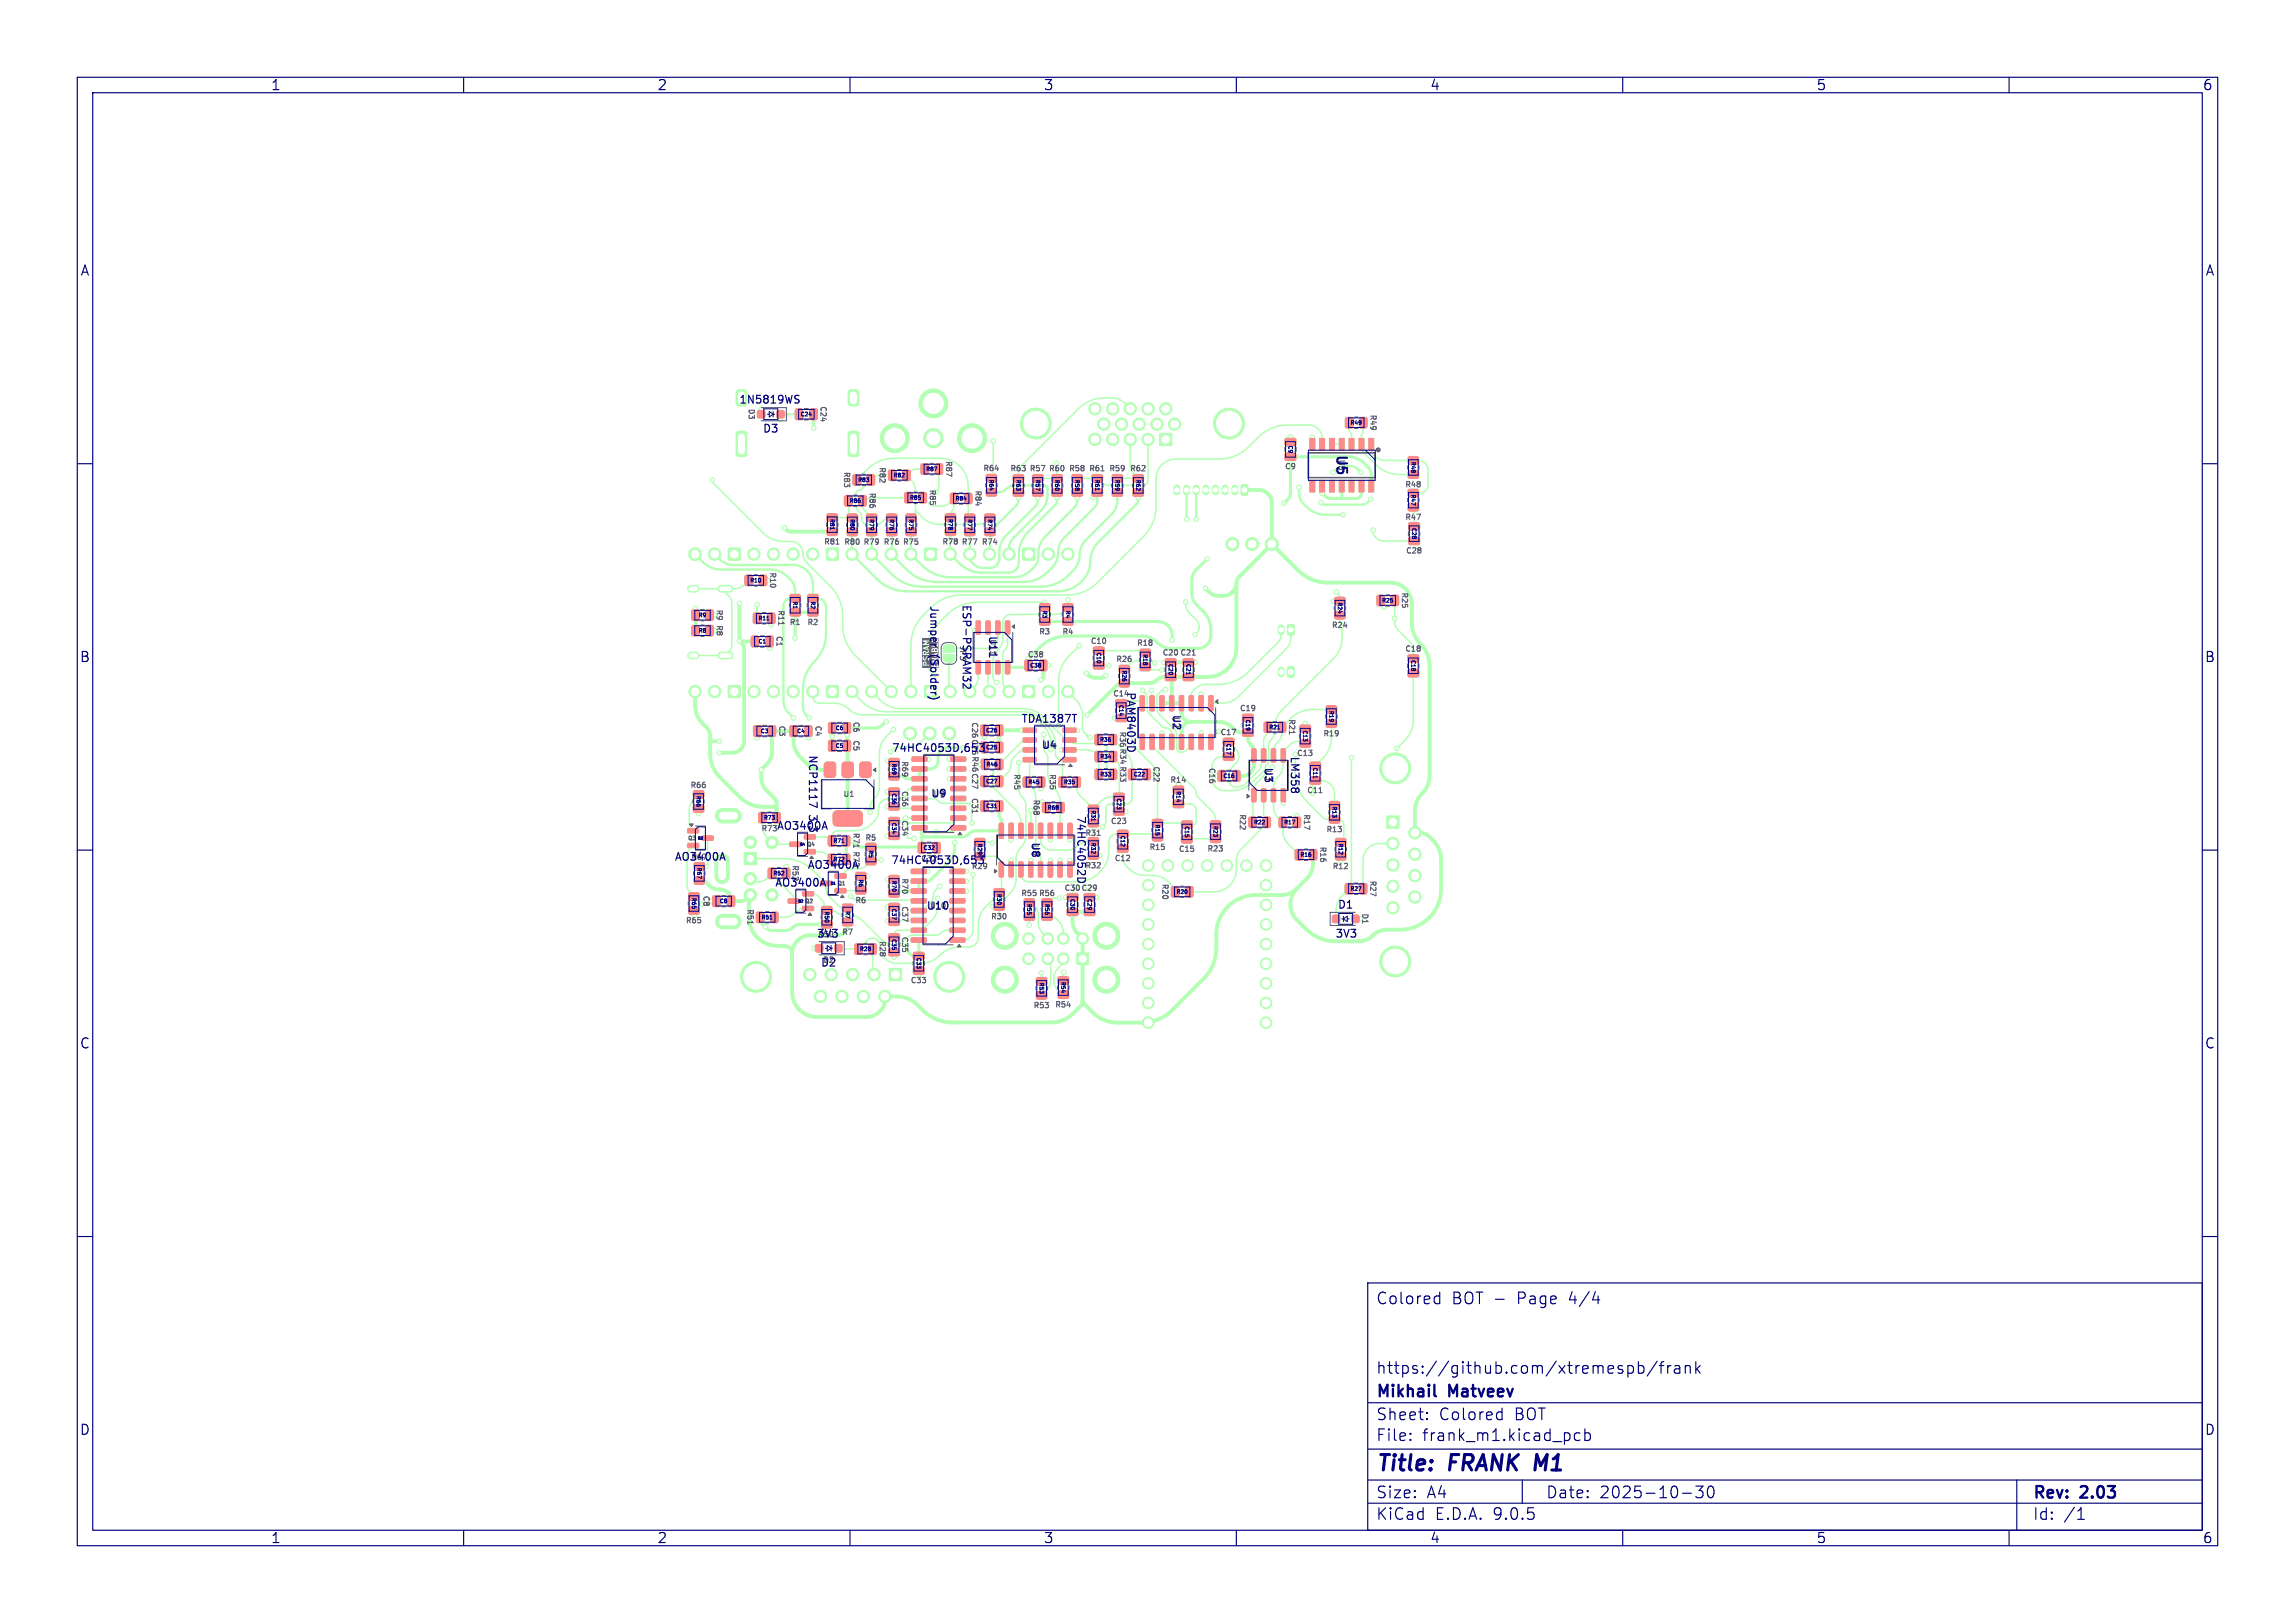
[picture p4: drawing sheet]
<svg xmlns="http://www.w3.org/2000/svg" width="297mm" height="210mm" viewBox="0 0 297 210" stroke-linecap="round" stroke-linejoin="round" font-family="sans-serif">
<defs><g id="words">
<g font-size="2.8" fill="#000080">
<text x="178" y="190.9">Title:</text>
<text x="187.7" y="190.9">FRANK M1</text>
</g>
<g font-size="2.1" fill="#000080">
<text x="178" y="169">Colored</text>
<text x="187.9" y="169">BOT -</text>
<text x="196.5" y="169">Page</text>
<text x="203.3" y="169">4/4</text>
<text x="178" y="178">https://github.com/xtremespb/frank</text>
<text x="178" y="184">Sheet:</text>
<text x="178" y="181.2">Mikhail</text>
<text x="186.2" y="184">Colored</text>
<text x="187.6" y="181.2">Matveev</text>
<text x="196.1" y="184">BOT</text>
<text x="178" y="186.7">File:</text>
<text x="184.1" y="186.7">frank_m1.kicad_pcb</text>
<text x="178" y="196.9">KiCad</text>
<text x="178" y="194.1">Size:</text>
<text x="184.7" y="194.1">A4</text>
<text x="185.7" y="196.9">E.D.A.</text>
<text x="193.3" y="196.9">9.0.5</text>
<text x="200" y="194.1">Date:</text>
<text x="207" y="194.1">2025-10-30</text>
<text x="263" y="194.3">Rev:</text>
<text x="263" y="196.9">Id:</text>
<text x="267.1" y="196.9">/1</text>
<text x="269.4" y="194.3">2.03</text>
</g>
<g font-size="1.8" fill="#000080">
<text x="35" y="11.9">1</text>
<text x="85" y="11.9">2</text>
<text x="135" y="11.9">3</text>
<text x="185" y="11.9">4</text>
<text x="235" y="11.9">5</text>
<text x="285" y="11.9">6</text>
<text x="10.3" y="35.9">A</text>
<text x="285.4" y="35.9">A</text>
<text x="172.6" y="58.7" transform="rotate(90 172.6 58.7)">U5</text>
<text x="10.3" y="85.9">B</text>
<text x="285.3" y="85.9">B</text>
<text x="10.3" y="135.9">C</text>
<text x="285.3" y="135.9">C</text>
<text x="10.3" y="185.9">D</text>
<text x="285.3" y="185.9">D</text>
<text x="35" y="199.9">1</text>
<text x="85" y="199.9">2</text>
<text x="135" y="199.9">3</text>
<text x="185" y="199.9">4</text>
<text x="235" y="199.9">5</text>
<text x="285" y="199.9">6</text>
</g>
<g font-size="1.4" fill="#000080">
<text x="95.6" y="52.4">1N5819WS</text>
<text x="98.7" y="56.2">D3</text>
<text x="120.2" y="78.3" transform="rotate(90 120.2 78.3)">Jumper</text>
<text x="124.4" y="78.2" transform="rotate(90 124.4 78.2)">ESP-PSRAM32</text>
<text x="127.8" y="82.2" transform="rotate(90 127.8 82.2)">U11</text>
<text x="120.2" y="84.7" transform="rotate(90 120.2 84.7)">(Solder)</text>
<text x="145.6" y="89.5" transform="rotate(90 145.6 89.5)">PAM8403D</text>
<text x="132.1" y="93.7">TDA1387T</text>
<text x="151.6" y="92.4" transform="rotate(90 151.6 92.4)">U2</text>
<text x="104.5" y="97.6" transform="rotate(90 104.5 97.6)">NCP1117</text>
<text x="115.3" y="97.5">74HC4053D,653</text>
<text x="134.7" y="97.1">U4</text>
<text x="163.5" y="99.2" transform="rotate(90 163.5 99.2)">U3</text>
<text x="166.8" y="97.8" transform="rotate(90 166.8 97.8)">LM358</text>
<text x="100.5" y="107.6">AO3400A</text>
<text x="104.5" y="105.5" transform="rotate(90 104.5 105.5)">3.3</text>
<text x="120.4" y="103.4">U9</text>
<text x="139.2" y="105.5" transform="rotate(90 139.2 105.5)">74HC4052D</text>
<text x="87.2" y="111.6">AO3400A</text>
<text x="104.4" y="112.6">AO3400A</text>
<text x="115.2" y="112">74HC4053D,653</text>
<text x="133.3" y="108.9" transform="rotate(90 133.3 108.9)">U8</text>
<text x="100.2" y="114.9">AO3400A</text>
<text x="119.8" y="117.9">U10</text>
<text x="173.1" y="117.8">D1</text>
<text x="105.6" y="121.5">3V3</text>
<text x="106.2" y="125.3">D2</text>
<text x="172.7" y="121.5">3V3</text>
</g>
<g font-size="1" fill="#626262">
<text x="96.7" y="52.8" transform="rotate(90 96.7 52.8)">D3</text>
<text x="106" y="52.4" transform="rotate(90 106 52.4)">C24</text>
<text x="177.2" y="53.5" transform="rotate(90 177.2 53.5)">R49</text>
<text x="122.2" y="59.5" transform="rotate(90 122.2 59.5)">R87</text>
<text x="109" y="60.9" transform="rotate(90 109 60.9)">R83</text>
<text x="112.3" y="63.6" transform="rotate(90 112.3 63.6)">R86</text>
<text x="113.6" y="60.3" transform="rotate(90 113.6 60.3)">R82</text>
<text x="120.1" y="63.2" transform="rotate(90 120.1 63.2)">R85</text>
<text x="126" y="63.3" transform="rotate(90 126 63.3)">R84</text>
<text x="127.1" y="61.1">R64</text>
<text x="130.6" y="61.2">R63</text>
<text x="133.1" y="61.2">R57</text>
<text x="135.6" y="61.2">R60</text>
<text x="138.2" y="61.2">R58</text>
<text x="140.8" y="61.2">R61</text>
<text x="143.4" y="61.2">R59</text>
<text x="146.1" y="61.2">R62</text>
<text x="166.2" y="60.9">C9</text>
<text x="181.7" y="63.2">R48</text>
<text x="106.5" y="70.6">R81</text>
<text x="109.1" y="70.7">R80</text>
<text x="111.6" y="70.7">R79</text>
<text x="114.2" y="70.7">R76</text>
<text x="116.7" y="70.7">R75</text>
<text x="121.8" y="70.6">R78</text>
<text x="124.3" y="70.7">R77</text>
<text x="126.9" y="70.7">R74</text>
<text x="181.7" y="67.5">R47</text>
<text x="181.8" y="71.8">C28</text>
<text x="99.5" y="73.9" transform="rotate(90 99.5 73.9)">R10</text>
<text x="181.2" y="76.5" transform="rotate(90 181.2 76.5)">R25</text>
<text x="92.6" y="78.8" transform="rotate(90 92.6 78.8)">R9</text>
<text x="92.6" y="80.8" transform="rotate(90 92.6 80.8)">R8</text>
<text x="100.3" y="82.2" transform="rotate(90 100.3 82.2)">C1</text>
<text x="100.5" y="78.8" transform="rotate(90 100.5 78.8)">R11</text>
<text x="102.1" y="81.1">R1</text>
<text x="104.4" y="81.1">R2</text>
<text x="134.4" y="82.3">R3</text>
<text x="137.4" y="82.3">R4</text>
<text x="141" y="83.5">C10</text>
<text x="147" y="83.7">R18</text>
<text x="172.2" y="81.4">R24</text>
<text x="132.9" y="85.3">C38</text>
<text x="144.3" y="85.8">R26</text>
<text x="150.3" y="85">C20 C21</text>
<text x="181.7" y="84.5">C18</text>
<text x="100.6" y="93.8" transform="rotate(90 100.6 93.8)">C3</text>
<text x="105.3" y="93.8" transform="rotate(90 105.3 93.8)">C4</text>
<text x="110.2" y="93.3" transform="rotate(90 110.2 93.3)">C6</text>
<text x="110.2" y="95.7" transform="rotate(90 110.2 95.7)">C5</text>
<text x="143.9" y="90.3">C14</text>
<text x="144.7" y="94.5" transform="rotate(90 144.7 94.5)">R36 R34 R33</text>
<text x="157.8" y="95.3">C17</text>
<text x="160.3" y="92.2">C19</text>
<text x="166.6" y="92.9" transform="rotate(90 166.6 92.9)">R21</text>
<text x="171.1" y="95.5">R19</text>
<text x="116.5" y="98.4" transform="rotate(90 116.5 98.4)">R69</text>
<text x="131.1" y="100" transform="rotate(90 131.1 100)">R45</text>
<text x="135.7" y="100" transform="rotate(90 135.7 100)">R35</text>
<text x="149.1" y="99" transform="rotate(90 149.1 99)">C22</text>
<text x="151.3" y="101.5">R14</text>
<text x="156.3" y="99.2" transform="rotate(90 156.3 99.2)">C16</text>
<text x="167.7" y="98">C13</text>
<text x="89.2" y="102.2">R66</text>
<text x="98.4" y="107.8">R73</text>
<text x="109" y="103.3">U1</text>
<text x="116.5" y="102.2" transform="rotate(90 116.5 102.2)">C36</text>
<text x="116.5" y="106" transform="rotate(90 116.5 106)">C34</text>
<text x="125.6" y="103.1" transform="rotate(90 125.6 103.1)">C31</text>
<text x="133.6" y="103.3" transform="rotate(90 133.6 103.3)">R68</text>
<text x="143.6" y="106.8">C23</text>
<text x="160.3" y="105.2" transform="rotate(90 160.3 105.2)">R22</text>
<text x="168.6" y="105.2" transform="rotate(90 168.6 105.2)">R17</text>
<text x="169" y="102.8">C11</text>
<text x="171.5" y="107.9">R13</text>
<text x="111.9" y="109">R5</text>
<text x="116.5" y="113.5" transform="rotate(90 116.5 113.5)">R70</text>
<text x="140.3" y="108.3">R31</text>
<text x="144.1" y="111.6">C12</text>
<text x="148.6" y="110.2">R15</text>
<text x="152.4" y="110.4">C15</text>
<text x="156.1" y="110.4">R23</text>
<text x="170.7" y="109.4" transform="rotate(90 170.7 109.4)">R16</text>
<text x="172.3" y="112.6">R12</text>
<text x="177.1" y="113.8" transform="rotate(90 177.1 113.8)">R27</text>
<text x="88.6" y="119.7">R65</text>
<text x="90.8" y="115.8" transform="rotate(90 90.8 115.8)">C8</text>
<text x="96.5" y="117.5" transform="rotate(90 96.5 117.5)">R51</text>
<text x="110.6" y="117.1">R6</text>
<text x="116.5" y="117.2" transform="rotate(90 116.5 117.2)">C37</text>
<text x="128.1" y="119.1">R30</text>
<text x="132" y="116.1">R55 R56</text>
<text x="137.6" y="115.5">C30 C29</text>
<text x="150.2" y="114.2" transform="rotate(90 150.2 114.2)">R20</text>
<text x="176.1" y="118.1" transform="rotate(90 176.1 118.1)">D1</text>
<text x="108.9" y="121.2">R7</text>
<text x="113.7" y="121.6" transform="rotate(90 113.7 121.6)">R28</text>
<text x="116.5" y="121.1" transform="rotate(90 116.5 121.1)">C35</text>
<text x="117.7" y="127.4">C33</text>
<text x="133.6" y="130.6">R53</text>
<text x="136.4" y="130.5">R54</text>
</g>
<g font-size="1" fill="#000080">
<text x="173.1" y="59.4" transform="rotate(90 173.1 59.4)">U5</text>
<text x="124" y="83.5" transform="rotate(90 124 83.5)">JP3</text>
<text x="127.9" y="82.6" transform="rotate(90 127.9 82.6)">U11</text>
<text x="125.6" y="93.3" transform="rotate(90 125.6 93.3)">C26 C25 R46 C27</text>
<text x="110.2" y="107.6" transform="rotate(90 110.2 107.6)">R71 R72</text>
<text x="89.3" y="111.5">R67</text>
<text x="102.4" y="111.8" transform="rotate(90 102.4 111.8)">R52</text>
<text x="119.1" y="111.7">C32</text>
<text x="125.6" y="112.6">R29</text>
<text x="140.3" y="112.5">R32</text>
<text x="120.2" y="117.8">U10</text>
<text x="105.7" y="121.5">R50</text>
<text x="106.4" y="124.8">D2</text>
</g>
<g font-size=".7" fill="#000080">
<text x="103.6" y="54">C24</text>
<text x="166.6" y="57.6" transform="rotate(90 166.6 57.6)">C9</text>
<text x="174.7" y="55.1">R49</text>
<text x="182.5" y="59.7" transform="rotate(90 182.5 59.7)">R48</text>
<text x="109.9" y="65.2">R86</text>
<text x="111" y="62.5">R83</text>
<text x="115.6" y="61.9">R82</text>
<text x="117.7" y="64.8">R85</text>
<text x="119.8" y="61.1">R87</text>
<text x="123.6" y="64.9">R84</text>
<text x="127.9" y="62" transform="rotate(90 127.9 62)">R64</text>
<text x="131.4" y="62" transform="rotate(90 131.4 62)">R63</text>
<text x="133.9" y="62" transform="rotate(90 133.9 62)">R57</text>
<text x="136.4" y="62" transform="rotate(90 136.4 62)">R60</text>
<text x="139" y="62" transform="rotate(90 139 62)">R58</text>
<text x="141.6" y="62" transform="rotate(90 141.6 62)">R61</text>
<text x="144.2" y="62" transform="rotate(90 144.2 62)">R59</text>
<text x="146.9" y="62" transform="rotate(90 146.9 62)">R62</text>
<text x="182.5" y="63.9" transform="rotate(90 182.5 63.9)">R47</text>
<text x="107.3" y="67.1" transform="rotate(90 107.3 67.1)">R81</text>
<text x="109.9" y="67.1" transform="rotate(90 109.9 67.1)">R80</text>
<text x="112.4" y="67.1" transform="rotate(90 112.4 67.1)">R79</text>
<text x="115" y="67.1" transform="rotate(90 115 67.1)">R76</text>
<text x="117.5" y="67.1" transform="rotate(90 117.5 67.1)">R75</text>
<text x="122.6" y="67.1" transform="rotate(90 122.6 67.1)">R78</text>
<text x="125.1" y="67.1" transform="rotate(90 125.1 67.1)">R77</text>
<text x="127.7" y="67.1" transform="rotate(90 127.7 67.1)">R74</text>
<text x="182.6" y="68.3" transform="rotate(90 182.6 68.3)">C28</text>
<text x="97" y="75.5">R10</text>
<text x="102.5" y="77.8" transform="rotate(90 102.5 77.8)">R1</text>
<text x="104.8" y="77.8" transform="rotate(90 104.8 77.8)">R2</text>
<text x="173" y="77.9" transform="rotate(90 173 77.9)">R24</text>
<text x="90.4" y="82">R8</text>
<text x="90.4" y="80">R9</text>
<text x="98.1" y="80.4">R11</text>
<text x="98.1" y="83.4">C1</text>
<text x="134.8" y="79" transform="rotate(90 134.8 79)">R3</text>
<text x="137.8" y="79" transform="rotate(90 137.8 79)">R4</text>
<text x="178.8" y="78.1">R25</text>
<text x="133.3" y="86.5">C38</text>
<text x="141.8" y="84.4" transform="rotate(90 141.8 84.4)">C10</text>
<text x="145.1" y="86.7" transform="rotate(90 145.1 86.7)">R26</text>
<text x="147.8" y="84.6" transform="rotate(90 147.8 84.6)">R18</text>
<text x="151.1" y="85.9" transform="rotate(90 151.1 85.9)">C20</text>
<text x="153.4" y="85.9" transform="rotate(90 153.4 85.9)">C21</text>
<text x="182.5" y="85.4" transform="rotate(90 182.5 85.4)">C18</text>
<text x="98.4" y="95">C3</text>
<text x="103.1" y="95">C4</text>
<text x="108.1" y="94.6">C6</text>
<text x="127.6" y="94.9">C26</text>
<text x="144.7" y="91.2" transform="rotate(90 144.7 91.2)">C14</text>
<text x="161.1" y="93.1" transform="rotate(90 161.1 93.1)">C19</text>
<text x="164.2" y="94.5">R21</text>
<text x="168.5" y="94.5" transform="rotate(90 168.5 94.5)">C13</text>
<text x="171.9" y="91.9" transform="rotate(90 171.9 91.9)">R19</text>
<text x="108.1" y="96.9">C5</text>
<text x="115.3" y="98.7" transform="rotate(90 115.3 98.7)">R69</text>
<text x="127.6" y="101.5">C27</text>
<text x="127.6" y="97.1">C25</text>
<text x="127.6" y="99.3">R46</text>
<text x="133" y="101.6">R45</text>
<text x="137.6" y="101.6">R35</text>
<text x="142.3" y="96.1">R36</text>
<text x="142.3" y="98.3">R34</text>
<text x="142.3" y="100.6">R33</text>
<text x="146.7" y="100.6">C22</text>
<text x="158.3" y="100.8">C16</text>
<text x="158.6" y="96.2" transform="rotate(90 158.6 96.2)">C17</text>
<text x="169.8" y="99.3" transform="rotate(90 169.8 99.3)">C11</text>
<text x="90" y="102.9" transform="rotate(90 90 102.9)">R66</text>
<text x="98.8" y="106.2">R73</text>
<text x="115.3" y="102.6" transform="rotate(90 115.3 102.6)">C36</text>
<text x="115.3" y="106.4" transform="rotate(90 115.3 106.4)">C34</text>
<text x="127.6" y="104.7">C31</text>
<text x="135.5" y="104.9">R68</text>
<text x="141.1" y="104.8" transform="rotate(90 141.1 104.8)">R31</text>
<text x="144.4" y="103.3" transform="rotate(90 144.4 103.3)">C23</text>
<text x="149.4" y="106.6" transform="rotate(90 149.4 106.6)">R15</text>
<text x="152.1" y="102.3" transform="rotate(90 152.1 102.3)">R14</text>
<text x="153.2" y="106.9" transform="rotate(90 153.2 106.9)">C15</text>
<text x="156.9" y="106.8" transform="rotate(90 156.9 106.8)">R23</text>
<text x="162.2" y="106.8">R22</text>
<text x="166.1" y="106.8">R17</text>
<text x="172.3" y="104.3" transform="rotate(90 172.3 104.3)">R13</text>
<text x="90.1" y="112.2" transform="rotate(90 90.1 112.2)">R67</text>
<text x="100" y="113.4">R52</text>
<text x="107.8" y="109.2">R71</text>
<text x="107.8" y="111.6">R72</text>
<text x="111" y="113.7" transform="rotate(90 111 113.7)">R6</text>
<text x="112.3" y="110" transform="rotate(90 112.3 110)">R5</text>
<text x="115.3" y="113.9" transform="rotate(90 115.3 113.9)">R70</text>
<text x="119.5" y="110.1">C32</text>
<text x="126.4" y="109.1" transform="rotate(90 126.4 109.1)">R29</text>
<text x="141.1" y="109" transform="rotate(90 141.1 109)">R32</text>
<text x="144.9" y="108.1" transform="rotate(90 144.9 108.1)">C12</text>
<text x="168.2" y="111">R16</text>
<text x="173.1" y="109.1" transform="rotate(90 173.1 109.1)">R12</text>
<text x="89.4" y="116.1" transform="rotate(90 89.4 116.1)">R65</text>
<text x="93.1" y="117">C8</text>
<text x="98.5" y="119.1">R51</text>
<text x="106.6" y="117.9" transform="rotate(90 106.6 117.9)">R50</text>
<text x="109.3" y="117.8" transform="rotate(90 109.3 117.8)">R7</text>
<text x="115.3" y="117.5" transform="rotate(90 115.3 117.5)">C37</text>
<text x="128.9" y="115.6" transform="rotate(90 128.9 115.6)">R30</text>
<text x="132.8" y="116.9" transform="rotate(90 132.8 116.9)">R55</text>
<text x="135.1" y="116.9" transform="rotate(90 135.1 116.9)">R56</text>
<text x="138.4" y="116.3" transform="rotate(90 138.4 116.3)">C30</text>
<text x="140.6" y="116.3" transform="rotate(90 140.6 116.3)">C29</text>
<text x="152.2" y="115.8">R20</text>
<text x="174.7" y="115.4">R27</text>
<text x="111.2" y="123.2">R28</text>
<text x="115.3" y="121.5" transform="rotate(90 115.3 121.5)">C35</text>
<text x="118.5" y="123.9" transform="rotate(90 118.5 123.9)">C33</text>
<text x="134.4" y="127.1" transform="rotate(90 134.4 127.1)">R53</text>
<text x="137.2" y="127" transform="rotate(90 137.2 127)">R54</text>
</g>
<g font-size=".7" fill="#626262">
<text x="89" y="108.9">Q3</text>
<text x="104.3" y="109.7">Q4</text>
<text x="104.1" y="117">Q2</text>
<text x="108.3" y="114.7">Q1</text>
</g>
<g font-size=".4" fill="#000080">
<text x="90.3" y="108.7">Q3</text>
<text x="103.5" y="109.5">Q4</text>
<text x="103.3" y="116.8">Q2</text>
<text x="107.5" y="114.5">Q1</text>
</g>
</g></defs>
<g fill="#b3ffb3" stroke="#b3ffb3" stroke-width=".13">
<path d="M175 118.5l.2-.1 .6 .1 .1 .2-.1 .6-.1 .1-.7-.1-.1-.1z"/>
<path d="M172.5 118.5l.2-.1 .6 .1 .1 .2-.1 .6-.1 .1-.7-.1-.1-.1z"/>
<path d="M176 114.4l.7-.1 .2 .2v1l-.1 .2h-.7l-.2-.2v-.9z"/>
<path d="M174.1 114.4l.7-.1 .3 .2v1l-.2 .2h-.6l-.2-.2v-.9z"/>
<path d="M179.5 105.6h1.6v1.6h-1.6z"/>
<path d="M162 102.1l.4-.1 .2 .1v1.5l-.1 .2h-.4l-.1-.1z"/>
<path d="M163.3 102.1l.4-.1 .1 .1v1.5l-.1 .2h-.3l-.2-.1z"/>
<path d="M164.5 102.1l.5-.1 .1 .1v1.5l-.1 .2h-.3l-.2-.1z"/>
<path d="M165.8 102.1l.4-.1 .2 .1v1.5l-.1 .2h-.4l-.1-.1z"/>
<path d="M165.8 96.9h.4l.2 .1v1.5l-.1 .1h-.4l-.1-.1z"/>
<path d="M164.5 96.9h.5l.1 .1v1.5l-.1 .1h-.3l-.2-.1z"/>
<path d="M163.3 96.9h.4l.1 .1v1.5l-.1 .1h-.3l-.2-.1z"/>
<path d="M162 96.9h.4l.2 .1v1.5l-.1 .1h-.4l-.1-.1z"/>
<path d="M94.3 88.7h1.5v1.5h-1.5z"/>
<path d="M107 88.7h1.5v1.5h-1.5z"/>
<path d="M119.7 88.7h1.5v1.5h-1.5z"/>
<path d="M132.4 88.7h1.5v1.5h-1.5z"/>
<path d="M132.4 71h1.5v1.4h-1.5z"/>
<path d="M119.7 71h1.5v1.4h-1.5z"/>
<path d="M107 71h1.5v1.4h-1.5z"/>
<path d="M94.3 71h1.5v1.4h-1.5z"/>
<path d="M127.5 68.4l.2-.1h.9l.2 .3v.6l-.2 .1h-1l-.2-.2z"/>
<path d="M127.5 66.6l.2-.1h.9l.2 .2v.7l-.2 .1h-1l-.2-.2z"/>
<path d="M117.3 68.4l.2-.1h.9l.2 .3v.6l-.2 .1h-1l-.2-.2z"/>
<path d="M117.3 66.6l.2-.1h.9l.2 .2v.7l-.2 .1h-1l-.2-.2z"/>
<path d="M114.8 68.4l.2-.1h.9l.2 .3v.6l-.2 .1h-1l-.2-.2z"/>
<path d="M114.8 66.6l.2-.1h.9l.2 .2v.7l-.2 .1h-1l-.2-.2z"/>
<path d="M124.9 68.4l.2-.1h.9l.2 .3v.6l-.2 .1h-1l-.2-.2z"/>
<path d="M124.9 66.6l.2-.1h.9l.2 .2v.7l-.2 .1h-1l-.2-.2z"/>
<path d="M122.4 68.4l.2-.1h.9l.2 .2v.7l-.2 .1h-1l-.2-.2z"/>
<path d="M122.4 66.5h.2h.9l.2 .2v.6l-.2 .2h-1l-.2-.3z"/>
<path d="M112.2 68.4l.2-.1h.9l.2 .3v.6l-.2 .1h-1l-.2-.2z"/>
<path d="M112.2 66.6l.2-.1h.9l.2 .2v.7l-.2 .1h-1l-.2-.2z"/>
<path d="M109.7 68.4l.2-.1h.9l.2 .3v.6l-.2 .1h-1l-.2-.2z"/>
<path d="M109.7 66.6l.2-.1h.9l.2 .2v.7l-.2 .1h-1l-.2-.2z"/>
<path d="M107.1 68.4l.2-.1h.9l.2 .2v.7l-.2 .1h-1l-.2-.2z"/>
<path d="M107.1 66.5h.2h.9l.2 .2v.6l-.2 .2h-1l-.2-.3z"/>
<path d="M115 60.9l.7-.1 .3 .2v1l-.2 .2h-.6l-.2-.2v-.9z"/>
<path d="M116.9 60.9l.7-.1 .2 .2v1l-.1 .2h-.7l-.2-.2v-.9z"/>
<path d="M110.4 61.5l.7-.1 .3 .2v1l-.2 .2h-.6l-.2-.2v-.9z"/>
<path d="M112.3 61.5l.7-.1 .2 .2v1l-.1 .2h-.7l-.2-.2v-.9z"/>
<path d="M123 63.9l.7-.1 .3 .2v1l-.2 .2h-.6l-.2-.2v-.9z"/>
<path d="M124.9 63.9l.7-.1 .2 .2v1l-.1 .2h-.7l-.2-.2v-.9z"/>
<path d="M117.1 63.8l.7-.1 .3 .2v1l-.2 .2h-.6l-.2-.2v-.9z"/>
<path d="M119 63.8l.7-.1 .2 .2v1l-.1 .2h-.7l-.2-.2v-.9z"/>
<path d="M109.3 64.2l.7-.1 .3 .2v1l-.2 .2h-.6l-.2-.2v-.9z"/>
<path d="M111.2 64.2l.7-.1 .2 .2v1l-.1 .2h-.7l-.2-.2v-.9z"/>
<path d="M119.2 60.1l.7-.1 .3 .2v1l-.2 .2h-.6l-.2-.2v-.9z"/>
<path d="M121.1 60.1l.7-.1 .2 .2v1l-.1 .2h-.7l-.2-.2v-.9z"/>
<path d="M108.1 122.3l.2-.1 .6 .1 .1 .2-.1 .6-.1 .1-.7-.1-.1-.1z"/>
<path d="M105.6 122.3l.2-.1 .6 .1 .1 .2-.1 .6-.1 .1-.7-.1-.1-.1z"/>
<path d="M110.7 122.2l.7-.1 .2 .2v1l-.1 .2h-.7l-.2-.2v-.9z"/>
<path d="M112.5 122.2l.7-.1 .2 .2v1l-.1 .2h-.6l-.3-.2v-.9z"/>
<path d="M115.1 125.3h1.6v1.6h-1.6z"/>
<path d="M106.2 114h1.3l.1 .2v.3l-.1 .1h-1.2l-.1-.1z"/>
<path d="M108.1 113.1h1.3l.1 .1v.4l-.1 .1-1.3-.1-.1-.1z"/>
<path d="M108.1 115h1.3l.1 .1v.4l-.1 .1-1.3-.1-.1-.1z"/>
<path d="M90.9 108.2h1.3l.1 .1v.4l-.1 .1-1.3-.1-.1-.1z"/>
<path d="M89 109.1h1.3l.1 .2v.3l-.1 .1h-1.2l-.1-.1z"/>
<path d="M89 107.2h1.3l.1 .2v.3l-.1 .1h-1.2l-.1-.1z"/>
<path d="M112.1 111l.2-.1h.9l.2 .3v.6l-.2 .1h-1l-.2-.2z"/>
<path d="M112.1 109.2l.2-.1h.9l.2 .2v.7l-.2 .1h-1l-.2-.2z"/>
<path d="M110.8 114.8l.2-.1h.9l.2 .2v.7l-.2 .1h-1l-.2-.2z"/>
<path d="M110.8 112.9h.2h.9l.2 .2v.6l-.2 .2h-1l-.2-.3z"/>
<path d="M109.1 117h.2h.9l.2 .2v.6l-.2 .2h-1l-.2-.3z"/>
<path d="M109.1 118.9l.2-.1h.9l.2 .2v.7l-.2 .1h-1l-.2-.2z"/>
<path d="M89.2 115.6l.2-.1h.9l.2 .2v.7l-.2 .1h-1l-.2-.2z"/>
<path d="M89.2 117.4l.2-.1h.9l.2 .3v.6l-.2 .1h-1l-.2-.2z"/>
<path d="M89.8 102.4l.2-.1h.9l.2 .2v.7l-.2 .1h-1l-.2-.2z"/>
<path d="M89.8 104.2l.2-.1h.9l.2 .3v.6l-.2 .1h-1l-.2-.2z"/>
<path d="M89.9 111.7l.2-.1h.9l.2 .2v.7l-.2 .1h-1l-.2-.2z"/>
<path d="M89.9 113.5l.2-.1h.9l.2 .3v.6l-.2 .1h-1l-.2-.2z"/>
<path d="M102.2 109h1.4l.1 .1v.4l-.2 .1-1.2-.1-.1-.1z"/>
<path d="M104.1 108h1.3l.1 .2v.3l-.1 .1h-1.2l-.1-.1z"/>
<path d="M104.1 109.9h1.3l.1 .2v.3l-.1 .1h-1.2l-.1-.1z"/>
<path d="M102 116.3h1.3l.1 .2v.3l-.1 .1h-1.2l-.1-.1z"/>
<path d="M103.9 115.4h1.3l.1 .1v.4l-.1 .1-1.3-.1-.1-.1z"/>
<path d="M103.9 117.3h1.3l.1 .1v.4l-.1 .1-1.3-.1-.1-.1z"/>
<path d="M96.3 110.3h1.6v1.6h-1.6z"/>
<path d="M89.6 81l.7-.1 .2 .2v1l-.1 .2h-.7l-.2-.2v-.9z"/>
<path d="M91.4 81l.7-.1 .2 .2v1l-.1 .2h-.6l-.3-.2v-.9z"/>
<path d="M91.4 79l.7-.1 .2 .2v1l-.1 .2h-.6l-.3-.2v-.9z"/>
<path d="M89.6 79l.7-.1 .2 .2v1l-.1 .2h-.7l-.2-.2v-.9z"/>
<path d="M96.5 74.5l.7-.1 .2 .2v1l-.1 .2h-.7l-.2-.2v-.9z"/>
<path d="M98.3 74.5l.7-.1 .2 .2v1l-.1 .2h-.6l-.3-.2v-.9z"/>
<path d="M106.8 98.7l1-.1 .3 .2 .1 1.4-.2 .3-1 .1-.3-.2v-1.4z"/>
<path d="M107.9 105l.4-.1 3 .1 .3 .3-.1 1.3-.2 .2-.2 .1-3-.1-.2-.2-.1-.2v-1.1z"/>
<path d="M109.1 98.7l1-.1 .3 .2 .1 1.4-.2 .3-1 .1-.3-.2v-1.4z"/>
<path d="M111.4 98.7l1-.1 .3 .2 .1 1.4-.2 .3-1 .1-.3-.2v-1.4z"/>
<path d="M107.3 93.5h.7l.2 .1v1.1l-.2 .2h-.5l-.3-.1v-1.1z"/>
<path d="M109.2 93.5h.7l.2 .1v1.1l-.2 .2h-.5l-.3-.1v-1.1z"/>
<path d="M97.6 93.9h.7l.2 .1v1.1l-.2 .2h-.5l-.3-.1v-1.1z"/>
<path d="M99.5 93.9h.7l.2 .1v1.1l-.2 .2h-.5l-.3-.1v-1.1z"/>
<path d="M104.2 93.9h.7l.2 .1v1.1l-.2 .2h-.5l-.3-.1v-1.1z"/>
<path d="M102.3 93.9h.7l.2 .1v1.1l-.2 .2h-.5l-.3-.1v-1.1z"/>
<path d="M97.3 82.3h.7l.2 .1v1.1l-.2 .2h-.5l-.3-.1v-1.1z"/>
<path d="M99.2 82.3h.7l.2 .1v1.1l-.2 .2h-.5l-.3-.1v-1.1z"/>
<path d="M107.3 95.8h.7l.2 .1v1.1l-.2 .2h-.5l-.3-.1v-1.1z"/>
<path d="M109.2 95.8h.7l.2 .1v1.1l-.2 .2h-.5l-.3-.1v-1.1z"/>
<path d="M94.2 115.9h.7l.2 .1v1.1l-.2 .2h-.5l-.3-.1v-1.1z"/>
<path d="M92.3 115.9h.7l.2 .1v1.1l-.2 .2h-.5l-.3-.1v-1.1z"/>
<path d="M106.4 119.2l.2-.1h.9l.2 .2v.7l-.2 .1h-1l-.2-.2z"/>
<path d="M106.4 117.3h.2h.9l.2 .2v.6l-.2 .2h-1l-.2-.3z"/>
<path d="M97.9 118.1l.7-.1 .3 .2v1l-.2 .2h-.6l-.2-.2v-.9z"/>
<path d="M99.8 118.1l.7-.1 .2 .2v1l-.1 .2h-.7l-.2-.2v-.9z"/>
<path d="M101.3 112.4l.7-.1 .2 .2v1l-.1 .2h-.6l-.3-.2v-.9z"/>
<path d="M99.5 112.4l.7-.1 .2 .2v1l-.1 .2h-.7l-.2-.2v-.9z"/>
<path d="M109.1 108.2l.7-.1 .2 .2v1l-.1 .2h-.7l-.2-.2v-.9z"/>
<path d="M107.2 108.2l.7-.1 .3 .2v1l-.2 .2h-.6l-.2-.2v-.9z"/>
<path d="M109.1 110.6l.7-.1 .2 .2v1l-.1 .2h-.7l-.2-.2v-.9z"/>
<path d="M107.2 110.6l.7-.1 .3 .2v1l-.2 .2h-.6l-.2-.2v-.9z"/>
<path d="M100.1 105.2l.7-.1 .2 .2v1l-.1 .2h-.7l-.2-.2v-.9z"/>
<path d="M98.2 105.2l.7-.1 .3 .2v1l-.2 .2h-.6l-.2-.2v-.9z"/>
<path d="M166.7 80.9l.6-.1 .2 .1v1.1l-.1 .2h-.6l-.2-.1z"/>
<path d="M166.7 86.3h.6l.2 .1v1l-.1 .2-.6 .1-.2-.2z"/>
<path d="M122.2 83.6l.3-.2h.7l.3 .3 .1 .7h-1.5v-.6z"/>
<path d="M122.1 84.7h1.5l-.1 .7-.1 .2-.3 .1h-.7l-.3-.3z"/>
<path d="M130.1 80.4l.5-.1 .1 .1v1.5l-.1 .2h-.3l-.2-.1z"/>
<path d="M128.9 80.4l.4-.1 .1 .1v1.5l-.1 .2h-.3l-.2-.1z"/>
<path d="M127.6 80.4l.4-.1 .2 .1v1.5l-.1 .2h-.4l-.1-.1z"/>
<path d="M126.3 80.4l.4-.1 .2 .1v1.5l-.1 .2h-.4l-.1-.1z"/>
<path d="M126.3 85.5h.4l.2 .1v1.5l-.1 .1h-.4l-.1-.1z"/>
<path d="M127.6 85.5h.4l.2 .1v1.5l-.1 .1h-.4l-.1-.1z"/>
<path d="M128.9 85.5h.4l.1 .1v1.5l-.1 .1h-.3l-.2-.1z"/>
<path d="M130.1 85.5h.5l.1 .1v1.5l-.1 .1h-.3l-.2-.1z"/>
<path d="M117.9 121.4h1.9l.1 .1v.3l-.1 .1h-1.8l-.1-.1z"/>
<path d="M117.9 120.1h1.9l.1 .1v.4l-.1 .1h-1.8l-.1-.2z"/>
<path d="M117.9 118.8h1.9l.1 .2v.3l-.1 .1h-1.8l-.1-.1z"/>
<path d="M117.9 117.6l1.9-.1 .1 .2v.3l-.1 .1h-1.8l-.1-.1z"/>
<path d="M117.9 116.3h1.9l.1 .1v.4l-.1 .1-1.8-.1-.1-.1z"/>
<path d="M117.9 115h1.9l.1 .1v.4l-.1 .1h-1.8l-.1-.2z"/>
<path d="M117.9 113.8l1.9-.1 .1 .2v.3l-.1 .1h-1.8l-.1-.1z"/>
<path d="M117.9 112.5h1.9l.1 .1v.4l-.1 .1-1.8-.1-.1-.1z"/>
<path d="M122.9 112.5h1.9l.1 .1v.4l-.1 .1-1.8-.1-.1-.1z"/>
<path d="M122.9 113.8l1.9-.1 .1 .2v.3l-.1 .1h-1.8l-.1-.1z"/>
<path d="M122.9 115h1.9l.1 .1v.4l-.1 .1h-1.8l-.1-.2z"/>
<path d="M122.9 116.3h1.9l.1 .1v.4l-.1 .1-1.8-.1-.1-.1z"/>
<path d="M122.9 117.6l1.9-.1 .1 .2v.3l-.1 .1h-1.8l-.1-.1z"/>
<path d="M122.9 118.8h1.9l.1 .2v.3l-.1 .1h-1.8l-.1-.1z"/>
<path d="M122.9 120.1h1.9l.1 .1v.4l-.1 .1h-1.8l-.1-.2z"/>
<path d="M122.9 121.4h1.9l.1 .1v.3l-.1 .1h-1.8l-.1-.1z"/>
<path d="M118 106.9l1.9-.1 .1 .2v.3l-.1 .1h-1.8l-.1-.1z"/>
<path d="M118 105.6h1.9l.1 .1v.4l-.1 .1-1.8-.1-.1-.1z"/>
<path d="M118 104.3h1.9l.1 .1v.4l-.1 .1h-1.8l-.1-.2z"/>
<path d="M118 103.1l1.9-.1 .1 .2v.3l-.1 .1h-1.8l-.1-.1z"/>
<path d="M118 101.8h1.9l.1 .1v.3l-.1 .1h-1.8l-.1-.1z"/>
<path d="M118 100.5h1.9l.1 .1v.4l-.1 .1h-1.8l-.1-.2z"/>
<path d="M118 99.2h1.9l.1 .2v.3l-.1 .1h-1.8l-.1-.1z"/>
<path d="M118 98l1.9-.1 .1 .2v.3l-.1 .1h-1.8l-.1-.1z"/>
<path d="M123 98l1.9-.1 .1 .2v.3l-.1 .1h-1.8l-.1-.1z"/>
<path d="M123 99.2h1.9l.1 .2v.3l-.1 .1h-1.8l-.1-.1z"/>
<path d="M123 100.5h1.9l.1 .1v.4l-.1 .1h-1.8l-.1-.2z"/>
<path d="M123 101.8h1.9l.1 .1v.3l-.1 .1h-1.8l-.1-.1z"/>
<path d="M123 103.1l1.9-.1 .1 .2v.3l-.1 .1h-1.8l-.1-.1z"/>
<path d="M123 104.3h1.9l.1 .1v.4l-.1 .1h-1.8l-.1-.2z"/>
<path d="M123 105.6h1.9l.1 .1v.4l-.1 .1-1.8-.1-.1-.1z"/>
<path d="M123 106.9l1.9-.1 .1 .2v.3l-.1 .1h-1.8l-.1-.1z"/>
<path d="M129.3 106.5h.4l.2 .1v1.8l-.1 .1h-.4l-.1-.1z"/>
<path d="M130.6 106.5h.4l.1 .1 .1 1.8-.1 .1h-.4l-.1-.1z"/>
<path d="M131.9 106.5h.4l.1 .1v1.8l-.1 .1h-.3l-.2-.1z"/>
<path d="M133.1 106.5h.4l.2 .1v1.8l-.1 .1h-.4l-.1-.1z"/>
<path d="M134.4 106.5h.4l.2 .1v1.8l-.1 .1h-.4l-.1-.1z"/>
<path d="M135.7 106.5h.4l.1 .1v1.8l-.1 .1h-.3l-.2-.1z"/>
<path d="M136.9 106.5h.5l.1 .1v1.8l-.1 .1h-.3l-.2-.1z"/>
<path d="M138.2 106.5h.4l.2 .1v1.8l-.1 .1h-.4l-.1-.1z"/>
<path d="M138.2 111.5h.4l.2 .1v1.8l-.1 .1h-.4l-.1-.1z"/>
<path d="M136.9 111.5h.5l.1 .1v1.8l-.1 .1h-.3l-.2-.1z"/>
<path d="M135.7 111.5h.4l.1 .1v1.8l-.1 .1h-.3l-.2-.1z"/>
<path d="M134.4 111.5h.4l.2 .1v1.8l-.1 .1h-.4l-.1-.1z"/>
<path d="M133.1 111.5h.4l.2 .1v1.8l-.1 .1h-.4l-.1-.1z"/>
<path d="M131.9 111.5h.4l.1 .1v1.8l-.1 .1h-.3l-.2-.1z"/>
<path d="M130.6 111.5h.4l.1 .1 .1 1.8-.1 .1h-.4l-.1-.1z"/>
<path d="M129.3 111.5h.4l.2 .1v1.8l-.1 .1h-.4l-.1-.1z"/>
<path d="M177.1 62.1h.7v1.6h-.7z"/>
<path d="M175.9 62.1h.6v1.6h-.6z"/>
<path d="M174.6 62.1h.6v1.6h-.6z"/>
<path d="M173.3 62.1h.7v1.6h-.7z"/>
<path d="M172 62.1h.7v1.6h-.7z"/>
<path d="M170.8 62.1h.6v1.6h-.6z"/>
<path d="M169.5 62.1h.7v1.6h-.7z"/>
<path d="M169.5 56.7h.7v1.6h-.7z"/>
<path d="M170.8 56.7h.6v1.6h-.6z"/>
<path d="M172 56.7h.7v1.6h-.7z"/>
<path d="M173.3 56.7h.7v1.6h-.7z"/>
<path d="M174.6 56.7h.6v1.6h-.6z"/>
<path d="M175.9 56.7h.6v1.6h-.6z"/>
<path d="M177.1 56.7h.7v1.6h-.7z"/>
<path d="M132.4 98h1.6l.1 .2v.3l-.1 .1h-1.5l-.1-.1z"/>
<path d="M132.4 96.8l1.6-.1 .1 .2v.3l-.1 .1h-1.5l-.1-.1z"/>
<path d="M132.4 95.5h1.6l.1 .1v.4l-.1 .1-1.5-.1-.1-.1z"/>
<path d="M132.4 94.2h1.6l.1 .1v.4l-.1 .1h-1.5l-.1-.2z"/>
<path d="M137.6 94.2h1.6l.1 .1v.4l-.2 .1h-1.5l-.1-.2z"/>
<path d="M137.6 95.5h1.6l.1 .1v.4l-.2 .1-1.5-.1-.1-.1z"/>
<path d="M137.6 96.8l1.6-.1 .1 .2v.3l-.2 .1h-1.5l-.1-.1z"/>
<path d="M137.6 98h1.6l.1 .2v.3l-.2 .1h-1.5l-.1-.1z"/>
<path d="M156.5 95h.4l.1 .1v1.8l-.1 .1h-.3l-.2-.1z"/>
<path d="M155.2 95h.4l.1 .1v1.8l-.1 .1h-.3l-.1-.1z"/>
<path d="M153.9 95h.4l.2 .1v1.8l-.1 .1h-.4l-.1-.1z"/>
<path d="M152.6 95h.5l.1 .1v1.8l-.1 .1h-.3l-.2-.1z"/>
<path d="M151.4 95h.4l.1 .1v1.8l-.1 .1h-.3l-.2-.1z"/>
<path d="M150.1 95h.4l.2 .1v1.8l-.1 .1h-.4l-.1-.1z"/>
<path d="M148.8 95h.4l.2 .1v1.8l-.1 .1h-.4l-.1-.1z"/>
<path d="M147.6 95h.4l.1 .1v1.8l-.1 .1h-.3l-.2-.1z"/>
<path d="M147.6 90h.4l.1 .1v1.8l-.1 .1h-.3l-.2-.1z"/>
<path d="M148.8 90h.4l.2 .1v1.8l-.1 .1h-.4l-.1-.1z"/>
<path d="M150.1 90h.4l.2 .1v1.8l-.1 .1h-.4l-.1-.1z"/>
<path d="M151.4 90h.4l.1 .1v1.8l-.1 .1h-.3l-.2-.1z"/>
<path d="M152.6 90h.5l.1 .1v1.8l-.1 .1h-.3l-.2-.1z"/>
<path d="M153.9 90h.4l.2 .1v1.8l-.1 .1h-.4l-.1-.1z"/>
<path d="M155.2 90h.4l.1 .1v1.8l-.1 .1h-.3l-.1-.1z"/>
<path d="M156.5 90h.4l.1 .1v1.8l-.1 .1h-.3l-.2-.1z"/>
<path d="M115.1 115.2l.2-.1h.9l.2 .2v.7l-.2 .1h-1l-.2-.2z"/>
<path d="M115.1 113.3h.2h.9l.2 .2v.6l-.2 .2h-1l-.2-.3z"/>
<path d="M115.1 100l.2-.1h.9l.2 .3v.6l-.2 .2-1-.1-.2-.2z"/>
<path d="M115.1 98.2l.2-.1h.9l.2 .3v.6l-.2 .1h-1l-.2-.2z"/>
<path d="M136.8 103.9l.7-.1 .2 .2v1l-.1 .2h-.6l-.3-.2v-.9z"/>
<path d="M135 103.9l.7-.1 .2 .2v1l-.1 .2h-.7l-.2-.2v-.9z"/>
<path d="M127.7 63.3l.2-.1h.9l.2 .2v.7l-.2 .1h-1l-.2-.2z"/>
<path d="M127.7 61.4h.2h.9l.2 .2v.6l-.2 .2h-1l-.2-.3z"/>
<path d="M131.2 63.3l.2-.1h.9l.2 .3v.6l-.2 .1h-1l-.2-.2z"/>
<path d="M131.2 61.5l.2-.1h.9l.2 .2v.7l-.2 .1h-1l-.2-.2z"/>
<path d="M146.7 61.5l.2-.1h.9l.2 .2v.7l-.2 .1h-1l-.2-.2z"/>
<path d="M146.7 63.3l.2-.1h.9l.2 .3v.6l-.2 .1h-1l-.2-.2z"/>
<path d="M141.4 61.5l.2-.1h.9l.2 .2v.7l-.2 .1h-1l-.2-.2z"/>
<path d="M141.4 63.3l.2-.1h.9l.2 .3v.6l-.2 .1h-1l-.2-.2z"/>
<path d="M136.2 61.5l.2-.1h.9l.2 .2v.7l-.2 .1h-1l-.2-.2z"/>
<path d="M136.2 63.3l.2-.1h.9l.2 .3v.6l-.2 .1h-1l-.2-.2z"/>
<path d="M144 61.5l.2-.1h.9l.2 .2v.7l-.2 .1h-1l-.2-.2z"/>
<path d="M144 63.3l.2-.1h.9l.2 .3v.6l-.2 .1h-1l-.2-.2z"/>
<path d="M138.8 61.5l.2-.1h.9l.2 .2v.7l-.2 .1h-1l-.2-.2z"/>
<path d="M138.8 63.3l.2-.1h.9l.2 .3v.6l-.2 .1h-1l-.2-.2z"/>
<path d="M133.7 61.5l.2-.1h.9l.2 .2v.7l-.2 .1h-1l-.2-.2z"/>
<path d="M133.7 63.3l.2-.1h.9l.2 .3v.6l-.2 .1h-1l-.2-.2z"/>
<path d="M134.9 118.2l.2-.1h.9l.2 .2v.7l-.2 .1h-1l-.2-.2z"/>
<path d="M134.9 116.3h.2h.9l.2 .2v.6l-.2 .2h-1l-.2-.3z"/>
<path d="M132.6 116.3h.2h.9l.2 .2v.6l-.2 .2h-1l-.2-.3z"/>
<path d="M132.6 118.2l.2-.1h.9l.2 .2v.7l-.2 .1h-1l-.2-.2z"/>
<path d="M137 128.3l.2-.1h.9l.2 .2v.7l-.2 .1h-1l-.2-.2z"/>
<path d="M137 126.4h.2h.9l.2 .2v.6l-.2 .2h-1l-.2-.3z"/>
<path d="M134.2 128.4l.2-.1h.9l.2 .2v.7l-.2 .1h-1l-.2-.2z"/>
<path d="M134.2 126.5h.2h.9l.2 .2v.6l-.2 .2h-1l-.2-.3z"/>
<path d="M176 54.1l.7-.1 .2 .2v1l-.1 .2h-.6l-.3-.2v-.9z"/>
<path d="M174.2 54.1l.7-.1 .2 .2v1l-.1 .2h-.7l-.2-.2v-.9z"/>
<path d="M182.3 59.1h.2h.9l.2 .2v.6l-.2 .2h-1l-.2-.3z"/>
<path d="M182.3 61l.2-.1h.9l.2 .2v.7l-.2 .1h-1l-.2-.2z"/>
<path d="M182.3 65.2l.2-.1h.9l.2 .3v.6l-.2 .1h-1l-.2-.2z"/>
<path d="M182.3 63.4l.2-.1h.9l.2 .2v.7l-.2 .1h-1l-.2-.2z"/>
<path d="M128.9 98.3l.7-.1 .2 .2v1l-.1 .2h-.7l-.2-.2v-.9z"/>
<path d="M127 98.3l.7-.1 .3 .2v1l-.2 .2h-.6l-.2-.2v-.9z"/>
<path d="M134.3 100.6l.7-.1 .2 .2v1l-.1 .2h-.6l-.3-.2v-.9z"/>
<path d="M132.5 100.6l.7-.1 .2 .2v1l-.1 .2h-.7l-.2-.2v-.9z"/>
<path d="M141.7 95.1l.7-.1 .3 .2v1l-.2 .2h-.6l-.2-.2v-.9z"/>
<path d="M143.6 95.1l.7-.1 .2 .2v1l-.1 .2h-.7l-.2-.2v-.9z"/>
<path d="M137.1 100.6l.7-.1 .2 .2v1l-.1 .2h-.7l-.2-.2v-.9z"/>
<path d="M138.9 100.6l.7-.1 .2 .2v1l-.1 .2h-.6l-.3-.2v-.9z"/>
<path d="M143.6 97.3l.7-.1 .2 .2v1l-.1 .2h-.6l-.3-.2v-.9z"/>
<path d="M141.8 97.3l.7-.1 .2 .2v1l-.1 .2h-.7l-.2-.2v-.9z"/>
<path d="M143.6 99.6l.7-.1 .2 .2v1l-.1 .2h-.6l-.3-.2v-.9z"/>
<path d="M141.8 99.6l.7-.1 .2 .2v1l-.1 .2h-.7l-.2-.2v-.9z"/>
<path d="M140.9 110.3l.2-.1h.9l.2 .2v.7l-.2 .1h-1l-.2-.2z"/>
<path d="M140.9 108.4h.2h.9l.2 .2v.6l-.2 .2h-1l-.2-.3z"/>
<path d="M140.9 106.1l.2-.1h.9l.2 .2v.7l-.2 .1h-1l-.2-.2z"/>
<path d="M140.9 104.2h.2h.9l.2 .2v.6l-.2 .2h-1l-.2-.3z"/>
<path d="M128.7 116.9l.2-.1h.9l.2 .2v.7l-.2 .1h-1l-.2-.2z"/>
<path d="M128.7 115h.2h.9l.2 .2v.6l-.2 .2h-1l-.2-.3z"/>
<path d="M126.2 110.4l.2-.1h.9l.2 .2v.7l-.2 .1h-1l-.2-.2z"/>
<path d="M126.2 108.5h.2h.9l.2 .2v.6l-.2 .2h-1l-.2-.3z"/>
<path d="M144.9 86.1h.2h.9l.2 .2v.6l-.2 .2h-1l-.2-.3z"/>
<path d="M144.9 88l.2-.1h.9l.2 .2v.7l-.2 .1h-1l-.2-.2z"/>
<path d="M180.1 77.1l.7-.1 .2 .2v1l-.1 .2h-.7l-.2-.2v-.9z"/>
<path d="M178.2 77.1l.7-.1 .3 .2v1l-.2 .2h-.6l-.2-.2v-.9z"/>
<path d="M172.8 79.2l.2-.1h.9l.2 .2v.7l-.2 .1h-1l-.2-.2z"/>
<path d="M172.8 77.3h.2h.9l.2 .2v.6l-.2 .2h-1l-.2-.3z"/>
<path d="M156.7 108.1l.2-.1h.9l.2 .3v.6l-.2 .1h-1l-.2-.2z"/>
<path d="M156.7 106.3l.2-.1h.9l.2 .2v.7l-.2 .1h-1l-.2-.2z"/>
<path d="M163.5 105.8l.7-.1 .2 .2v1l-.1 .2h-.6l-.3-.2v-.9z"/>
<path d="M161.7 105.8l.7-.1 .2 .2v1l-.1 .2h-.7l-.2-.2v-.9z"/>
<path d="M165.5 93.5l.7-.1 .2 .2v1l-.1 .2h-.7l-.2-.2v-.9z"/>
<path d="M163.6 93.5l.7-.1 .3 .2v1l-.2 .2h-.6l-.2-.2v-.9z"/>
<path d="M151.6 114.8l.7-.1 .3 .2v1l-.2 .2h-.6l-.2-.2v-.9z"/>
<path d="M153.5 114.8l.7-.1 .2 .2v1l-.1 .2h-.7l-.2-.2v-.9z"/>
<path d="M171.7 93.2l.2-.1h.9l.2 .3v.6l-.2 .1h-1l-.2-.2z"/>
<path d="M171.7 91.4l.2-.1h.9l.2 .2v.7l-.2 .1h-1l-.2-.2z"/>
<path d="M147.6 84h.2h.9l.2 .2v.6l-.2 .2h-1l-.2-.3z"/>
<path d="M147.6 85.9l.2-.1h.9l.2 .2v.7l-.2 .1h-1l-.2-.2z"/>
<path d="M165.6 105.8l.7-.1 .2 .2v1l-.1 .2h-.7l-.2-.2v-.9z"/>
<path d="M167.4 105.8l.7-.1 .2 .2v1l-.1 .2h-.6l-.3-.2v-.9z"/>
<path d="M169.5 110l.7-.1 .2 .2v1l-.1 .2h-.6l-.3-.2v-.9z"/>
<path d="M167.7 110l.7-.1 .2 .2v1l-.1 .2h-.7l-.2-.2v-.9z"/>
<path d="M149.2 106.1l.2-.1h.9l.2 .2v.7l-.2 .1h-1l-.2-.2z"/>
<path d="M149.2 107.9l.2-.1h.9l.2 .3v.6l-.2 .1h-1l-.2-.2z"/>
<path d="M151.9 101.8l.2-.1h.9l.2 .2v.7l-.2 .1h-1l-.2-.2z"/>
<path d="M151.9 103.6l.2-.1h.9l.2 .3v.6l-.2 .1h-1l-.2-.2z"/>
<path d="M172.1 105.6l.2-.1h.9l.2 .3v.6l-.2 .1h-1l-.2-.2z"/>
<path d="M172.1 103.8l.2-.1h.9l.2 .2v.7l-.2 .1h-1l-.2-.2z"/>
<path d="M172.9 110.4l.2-.1h.9l.2 .2v.7l-.2 .1h-1l-.2-.2z"/>
<path d="M172.9 108.5h.2h.9l.2 .2v.6l-.2 .2h-1l-.2-.3z"/>
<path d="M137.6 80l.2-.1h.9l.2 .3v.6l-.2 .1h-1l-.2-.2z"/>
<path d="M137.6 78.2l.2-.1h.9l.2 .2v.7l-.2 .1h-1l-.2-.2z"/>
<path d="M134.6 80l.2-.1h.9l.2 .3v.6l-.2 .1h-1l-.2-.2z"/>
<path d="M134.6 78.2l.2-.1h.9l.2 .2v.7l-.2 .1h-1l-.2-.2z"/>
<path d="M104.6 78.8l.2-.1h.9l.2 .3v.6l-.2 .1h-1l-.2-.2z"/>
<path d="M104.6 77l.2-.1h.9l.2 .2v.7l-.2 .1h-1l-.2-.2z"/>
<path d="M102.3 78.8l.2-.1h.9l.2 .3v.6l-.2 .1h-1l-.2-.2z"/>
<path d="M102.3 77l.2-.1h.9l.2 .2v.7l-.2 .1h-1l-.2-.2z"/>
<path d="M160.7 62.8l.6-.1 .2 .1v1.1l-.1 .2h-.6l-.2-.1z"/>
<path d="M98.1 53.2l.2-.1 .6 .1 .1 .2-.1 .6-.1 .1-.7-.1-.1-.1z"/>
<path d="M100.6 53.2l.2-.1 .6 .1 .1 .2-.1 .6-.1 .1-.7-.1-.1-.1z"/>
<path d="M134.6 85.4h.7l.2 .1v1.1l-.2 .2h-.5l-.3-.1v-1.1z"/>
<path d="M132.7 85.4h.7l.2 .1v1.1l-.2 .2h-.5l-.3-.1v-1.1z"/>
<path d="M115.1 103.9l.1-.1 1.1 .1 .1 .2v.6l-.2 .1h-1.1l-.1-.2z"/>
<path d="M115.1 102l.1-.1 1.1 .1 .1 .2v.6l-.2 .1h-1.1l-.1-.2z"/>
<path d="M115.1 120.9l.1-.1h1.1l.1 .3v.5l-.2 .2h-1.1l-.1-.2z"/>
<path d="M115.1 122.8l.1-.1h1.1l.1 .3v.5l-.2 .2h-1.1l-.1-.2z"/>
<path d="M115.1 105.8l.1-.1 1.1 .1 .1 .2v.6l-.2 .1h-1.1l-.1-.2z"/>
<path d="M115.1 107.7l.1-.1 1.1 .1 .1 .2v.6l-.2 .1h-1.1l-.1-.2z"/>
<path d="M118.3 123.3l.1-.1h1.1l.1 .3v.5l-.2 .2h-1.1l-.1-.2z"/>
<path d="M118.3 125.2l.1-.1h1.1l.1 .3v.5l-.2 .2h-1.1l-.1-.2z"/>
<path d="M118.9 109h.7l.2 .1v1.1l-.2 .2h-.5l-.3-.1v-1.1z"/>
<path d="M120.8 109h.7l.2 .1v1.1l-.2 .2h-.5l-.3-.1v-1.1z"/>
<path d="M128.9 103.6h.7l.2 .1v1.1l-.2 .2h-.5l-.3-.1v-1.1z"/>
<path d="M127 103.6h.7l.2 .1v1.1l-.2 .2h-.5l-.3-.1v-1.1z"/>
<path d="M138.2 115.7l.1-.1h1.1l.1 .3v.5l-.2 .2h-1.1l-.1-.2z"/>
<path d="M138.2 117.6l.1-.1h1.1l.1 .3v.5l-.2 .2h-1.1l-.1-.2z"/>
<path d="M140.4 115.7l.1-.1h1.1l.1 .3v.5l-.2 .2h-1.1l-.1-.2z"/>
<path d="M140.4 117.6l.1-.1h1.1l.1 .3v.5l-.2 .2h-1.1l-.1-.2z"/>
<path d="M182.4 69.6l.1-.1h1.1l.1 .3v.5l-.2 .2h-1.1l-.1-.2z"/>
<path d="M182.4 67.7l.1-.1h1.1l.1 .3v.5l-.2 .2h-1.1l-.1-.2z"/>
<path d="M127 100.4h.7l.2 .1v1.1l-.2 .2h-.5l-.3-.1v-1.1z"/>
<path d="M128.9 100.4h.7l.2 .1v1.1l-.2 .2h-.5l-.3-.1v-1.1z"/>
<path d="M127 93.8h.7l.2 .1v1.1l-.2 .2h-.5l-.3-.1v-1.1z"/>
<path d="M128.9 93.8h.7l.2 .1v1.1l-.2 .2h-.5l-.3-.1v-1.1z"/>
<path d="M127 96h.7l.2 .1v1.1l-.2 .2h-.5l-.3-.1v-1.1z"/>
<path d="M128.9 96h.7l.2 .1v1.1l-.2 .2h-.5l-.3-.1v-1.1z"/>
<path d="M104.9 52.9h.7l.2 .1v1.1l-.2 .2h-.5l-.3-.1v-1.1z"/>
<path d="M103 52.9h.7l.2 .1v1.1l-.2 .2h-.5l-.3-.1v-1.1z"/>
<path d="M144.2 104.6l.1-.1h1.1l.1 .3v.5l-.2 .2h-1.1l-.1-.2z"/>
<path d="M144.2 102.7l.1-.1h1.1l.1 .3v.5l-.2 .2h-1.1l-.1-.2z"/>
<path d="M148 99.5h.7l.2 .1v1.1l-.2 .2h-.5l-.3-.1v-1.1z"/>
<path d="M146.1 99.5h.7l.2 .1v1.1l-.2 .2h-.5l-.3-.1v-1.1z"/>
<path d="M153.2 85.3l.1-.1h1.1l.1 .3v.5l-.2 .2h-1.1l-.1-.2z"/>
<path d="M153.2 87.2l.1-.1h1.1l.1 .3v.5l-.2 .2h-1.1l-.1-.2z"/>
<path d="M150.9 85.3l.1-.1h1.1l.1 .3v.5l-.2 .2h-1.1l-.1-.2z"/>
<path d="M150.9 87.2l.1-.1h1.1l.1 .3v.5l-.2 .2h-1.1l-.1-.2z"/>
<path d="M160.9 94.4l.1-.1h1.1l.1 .3v.5l-.2 .2h-1.1l-.1-.2z"/>
<path d="M160.9 92.5l.1-.1h1.1l.1 .3v.5l-.2 .2h-1.1l-.1-.2z"/>
<path d="M182.3 84.8l.1-.1h1.1l.1 .3v.5l-.2 .2h-1.1l-.1-.2z"/>
<path d="M182.3 86.7l.1-.1h1.1l.1 .3v.5l-.2 .2h-1.1l-.1-.2z"/>
<path d="M158.4 97.5l.1-.1h1.1l.1 .3v.5l-.2 .2h-1.1l-.1-.2z"/>
<path d="M158.4 95.6l.1-.1h1.1l.1 .3v.5l-.2 .2h-1.1l-.1-.2z"/>
<path d="M159.6 99.7h.7l.2 .1v1.1l-.2 .2h-.5l-.3-.1v-1.1z"/>
<path d="M157.7 99.7h.7l.2 .1v1.1l-.2 .2h-.5l-.3-.1v-1.1z"/>
<path d="M153 108.2l.1-.1h1.1l.1 .3v.5l-.2 .2h-1.1l-.1-.2z"/>
<path d="M153 106.3l.1-.1h1.1l.1 .3v.5l-.2 .2h-1.1l-.1-.2z"/>
<path d="M144.5 92.5l.1-.1h1.1l.1 .3v.5l-.2 .2h-1.1l-.1-.2z"/>
<path d="M144.5 90.6l.1-.1h1.1l.1 .3v.5l-.2 .2h-1.1l-.1-.2z"/>
<path d="M168.3 95.8l.1-.1h1.1l.1 .3v.5l-.2 .2h-1.1l-.1-.2z"/>
<path d="M168.3 93.9l.1-.1h1.1l.1 .3v.5l-.2 .2h-1.1l-.1-.2z"/>
<path d="M144.7 109.4l.1-.1h1.1l.1 .3v.5l-.2 .2h-1.1l-.1-.2z"/>
<path d="M144.7 107.5l.1-.1h1.1l.1 .3v.5l-.2 .2h-1.1l-.1-.2z"/>
<path d="M169.6 98.7l.1-.1h1.1l.1 .3v.5l-.2 .2h-1.1l-.1-.2z"/>
<path d="M169.6 100.6l.1-.1h1.1l.1 .3v.5l-.2 .2h-1.1l-.1-.2z"/>
<path d="M141.6 83.8l.1-.1h1.1l.1 .3v.5l-.2 .2h-1.1l-.1-.2z"/>
<path d="M141.6 85.7l.1-.1h1.1l.1 .3v.5l-.2 .2h-1.1l-.1-.2z"/>
<path d="M166.4 58.7l.1-.1h1.1l.1 .3v.5l-.2 .2h-1.1l-.1-.2z"/>
<path d="M166.4 56.8l.1-.1h1.1l.1 .3v.5l-.2 .2h-1.1l-.1-.2z"/>
<path d="M139.4 123.3h1.5v1.5h-1.5z"/>
<path d="M109.8 55.9l.2-.1h.8l.2 .1 .1 .1 .1 2.7-.1 .2-.2 .2h-.9l-.2-.3z"/>
<path d="M109.9 50.5l.9-.1 .3 .2 .1 1.6-.2 .3h-.9l-.3-.1v-1.6z"/>
<path d="M95.3 50.6l.3-.2h.8l.2 .2 .1 1.6-.2 .3h-.9l-.3-.1z"/>
<path d="M95.3 55.9l.2-.1h.8l.2 .1 .1 .1 .1 2.7-.1 .2-.2 .2h-.9l-.2-.3z"/>
<path d="M150.1 56.1h1.6v1.6h-1.6z"/>
<path d="M99.4 79.4l.7-.1 .2 .2v1l-.1 .2h-.7l-.2-.2v-.9z"/>
<path d="M97.5 79.4l.7-.1 .3 .2v1l-.2 .2h-.6l-.2-.2v-.9z"/>
<path d="M115.1 118.8h.1h1.1l.1 .2v.6l-.2 .2-1.1-.1-.1-.2z"/>
<path d="M115.1 116.9h.1h1.1l.1 .2v.6l-.2 .2-1.1-.1-.1-.2z"/>
<circle cx="183.1" cy="116.1" r=".8"/>
<circle cx="180.6" cy="124.4" r="2"/>
<circle cx="183.1" cy="113.3" r=".8"/>
<circle cx="180.6" cy="99.4" r="2"/>
<circle cx="183.1" cy="110.5" r=".8"/>
<circle cx="183.1" cy="107.8" r=".8"/>
<circle cx="180.3" cy="117.5" r=".8"/>
<circle cx="180.3" cy="114.7" r=".8"/>
<circle cx="180.3" cy="111.9" r=".8"/>
<circle cx="180.3" cy="109.1" r=".8"/>
<circle cx="89.9" cy="89.5" r=".8"/>
<circle cx="92.5" cy="89.5" r=".8"/>
<circle cx="97.6" cy="89.5" r=".8"/>
<circle cx="100.1" cy="89.5" r=".8"/>
<circle cx="102.6" cy="89.5" r=".8"/>
<circle cx="105.2" cy="89.5" r=".8"/>
<circle cx="110.3" cy="89.5" r=".8"/>
<circle cx="112.8" cy="89.5" r=".8"/>
<circle cx="115.3" cy="89.5" r=".8"/>
<circle cx="117.9" cy="89.5" r=".8"/>
<circle cx="123" cy="89.5" r=".8"/>
<circle cx="125.5" cy="89.5" r=".8"/>
<circle cx="128" cy="89.5" r=".8"/>
<circle cx="130.6" cy="89.5" r=".8"/>
<circle cx="135.7" cy="89.5" r=".8"/>
<circle cx="138.2" cy="89.5" r=".8"/>
<circle cx="138.2" cy="71.7" r=".8"/>
<circle cx="135.7" cy="71.7" r=".8"/>
<circle cx="130.6" cy="71.7" r=".8"/>
<circle cx="128" cy="71.7" r=".8"/>
<circle cx="125.5" cy="71.7" r=".8"/>
<circle cx="123" cy="71.7" r=".8"/>
<circle cx="117.9" cy="71.7" r=".8"/>
<circle cx="115.3" cy="71.7" r=".8"/>
<circle cx="112.8" cy="71.7" r=".8"/>
<circle cx="110.3" cy="71.7" r=".8"/>
<circle cx="105.2" cy="71.7" r=".8"/>
<circle cx="102.6" cy="71.7" r=".8"/>
<circle cx="100.1" cy="71.7" r=".8"/>
<circle cx="97.6" cy="71.7" r=".8"/>
<circle cx="92.5" cy="71.7" r=".8"/>
<circle cx="89.9" cy="71.7" r=".84"/>
<circle cx="120.8" cy="56.7" r="1.25"/>
<circle cx="125.8" cy="56.7" r="1.87"/>
<circle cx="120.8" cy="52.2" r="1.87"/>
<circle cx="115.8" cy="56.7" r="1.87"/>
<circle cx="113.1" cy="126.1" r=".8"/>
<circle cx="110.3" cy="126.1" r=".8"/>
<circle cx="107.6" cy="126.1" r=".8"/>
<circle cx="104.8" cy="126.1" r=".8"/>
<circle cx="114.5" cy="128.9" r=".8"/>
<circle cx="111.7" cy="128.9" r=".8"/>
<circle cx="122.8" cy="126.4" r="2"/>
<circle cx="109" cy="128.9" r=".8"/>
<circle cx="97.8" cy="126.4" r="2"/>
<circle cx="106.2" cy="128.9" r=".8"/>
<circle cx="163.8" cy="132.3" r=".75"/>
<circle cx="163.8" cy="129.8" r=".75"/>
<circle cx="163.8" cy="127.2" r=".75"/>
<circle cx="163.8" cy="124.7" r=".75"/>
<circle cx="163.8" cy="122.2" r=".75"/>
<circle cx="163.8" cy="119.6" r=".75"/>
<circle cx="163.8" cy="117.1" r=".75"/>
<circle cx="163.8" cy="114.5" r=".75"/>
<circle cx="163.8" cy="112" r=".75"/>
<circle cx="161.3" cy="112" r=".75"/>
<circle cx="158.8" cy="112" r=".75"/>
<circle cx="156.2" cy="112" r=".75"/>
<circle cx="153.7" cy="112" r=".75"/>
<circle cx="151.1" cy="112" r=".75"/>
<circle cx="148.6" cy="112" r=".75"/>
<circle cx="148.6" cy="114.5" r=".75"/>
<circle cx="148.6" cy="117.1" r=".75"/>
<circle cx="148.6" cy="119.6" r=".75"/>
<circle cx="148.6" cy="122.2" r=".75"/>
<circle cx="148.6" cy="124.7" r=".75"/>
<circle cx="148.6" cy="127.2" r=".75"/>
<circle cx="148.6" cy="129.8" r=".75"/>
<circle cx="148.6" cy="132.3" r=".75"/>
<circle cx="99.9" cy="115.8" r=".8"/>
<circle cx="99.9" cy="109" r=".8"/>
<circle cx="97.1" cy="115.8" r=".8"/>
<circle cx="97.1" cy="109" r=".8"/>
<circle cx="97.1" cy="113.7" r=".8"/>
<circle cx="164.6" cy="70.4" r=".85"/>
<circle cx="162" cy="70.4" r=".85"/>
<circle cx="159.5" cy="70.4" r=".85"/>
<circle cx="130" cy="121.1" r="1.75"/>
<circle cx="143.2" cy="121.1" r="1.75"/>
<circle cx="130" cy="126.8" r="1.75"/>
<circle cx="143.2" cy="126.8" r="1.75"/>
<circle cx="133.1" cy="121.4" r=".75"/>
<circle cx="135.6" cy="121.4" r=".75"/>
<circle cx="137.6" cy="121.4" r=".75"/>
<circle cx="140.1" cy="121.4" r=".75"/>
<circle cx="133.1" cy="124.1" r=".75"/>
<circle cx="135.6" cy="124.1" r=".75"/>
<circle cx="137.6" cy="124.1" r=".75"/>
<circle cx="122.8" cy="94.9" r=".85"/>
<circle cx="120.3" cy="94.9" r=".85"/>
<circle cx="117.8" cy="94.9" r=".85"/>
<circle cx="141.7" cy="52.9" r=".8"/>
<circle cx="144" cy="52.9" r=".8"/>
<circle cx="146.3" cy="52.9" r=".8"/>
<circle cx="148.6" cy="52.9" r=".8"/>
<circle cx="150.9" cy="52.9" r=".8"/>
<circle cx="142.8" cy="54.9" r=".8"/>
<circle cx="145.1" cy="54.9" r=".8"/>
<circle cx="147.4" cy="54.9" r=".8"/>
<circle cx="149.7" cy="54.9" r=".8"/>
<circle cx="152" cy="54.9" r=".8"/>
<circle cx="141.7" cy="56.9" r=".8"/>
<circle cx="144" cy="56.9" r=".8"/>
<circle cx="146.3" cy="56.9" r=".8"/>
<circle cx="148.6" cy="56.9" r=".8"/>
<circle cx="159" cy="54.8" r="2"/>
<circle cx="134" cy="54.8" r="2"/>
<circle cx="123.6" cy="109" r=".3"/>
<circle cx="92.2" cy="62.1" r=".3"/>
<circle cx="141.1" cy="95.5" r=".3"/>
<circle cx="151.7" cy="82.8" r=".3"/>
<circle cx="140.6" cy="87.1" r=".3"/>
<circle cx="143.1" cy="87.4" r=".3"/>
<circle cx="134.7" cy="88" r=".3"/>
<circle cx="145.7" cy="105" r=".3"/>
<circle cx="114.8" cy="119.2" r=".3"/>
<circle cx="112.6" cy="105.1" r=".3"/>
<circle cx="115.6" cy="94.4" r=".3"/>
<circle cx="98" cy="78.2" r=".3"/>
<circle cx="92.5" cy="81.6" r=".3"/>
<circle cx="92.5" cy="79.6" r=".3"/>
<circle cx="121.1" cy="63.6" r=".3"/>
<circle cx="142.7" cy="107" r=".3"/>
<circle cx="128.4" cy="109.1" r=".3"/>
<circle cx="93.1" cy="97.4" r=".3"/>
<circle cx="95.7" cy="82.9" r=".3"/>
<circle cx="95.7" cy="78.1" r=".3"/>
<circle cx="136.7" cy="59.9" r=".3"/>
<circle cx="125.9" cy="113.2" r=".3"/>
<circle cx="121.2" cy="107.6" r=".3"/>
<circle cx="121.6" cy="114.7" r=".3"/>
<circle cx="125.8" cy="106.5" r=".3"/>
<circle cx="171" cy="65" r=".3"/>
<circle cx="177.4" cy="64.6" r=".3"/>
<circle cx="176.1" cy="61.1" r=".3"/>
<circle cx="137.4" cy="97" r=".3"/>
<circle cx="141.4" cy="64.4" r=".3"/>
<circle cx="150.3" cy="86.7" r=".3"/>
<circle cx="149" cy="89.3" r=".3"/>
<circle cx="137.1" cy="116.2" r=".3"/>
<circle cx="137.7" cy="125.8" r=".3"/>
<circle cx="133.2" cy="119.7" r=".3"/>
<circle cx="134.8" cy="125.9" r=".3"/>
<circle cx="131.8" cy="98.7" r=".3"/>
<circle cx="136.8" cy="64.4" r=".3"/>
<circle cx="153.6" cy="67.2" r=".3"/>
<circle cx="134.3" cy="64.4" r=".3"/>
<circle cx="139.4" cy="64.4" r=".3"/>
<circle cx="135.1" cy="95" r=".3"/>
<circle cx="139.7" cy="83.6" r=".3"/>
<circle cx="149.4" cy="85.8" r=".3"/>
<circle cx="147.9" cy="89.3" r=".3"/>
<circle cx="135.2" cy="77.9" r=".3"/>
<circle cx="174.9" cy="98" r=".3"/>
<circle cx="138.2" cy="77.6" r=".3"/>
<circle cx="129" cy="88.3" r=".3"/>
<circle cx="121.4" cy="116.2" r=".3"/>
<circle cx="154.8" cy="67.2" r=".3"/>
<circle cx="131.8" cy="64.4" r=".3"/>
<circle cx="128.5" cy="57.1" r=".3"/>
<circle cx="157.7" cy="94.6" r=".3"/>
<circle cx="150.8" cy="89.2" r=".3"/>
<circle cx="168.1" cy="63.1" r=".3"/>
<circle cx="173.8" cy="66.6" r=".3"/>
<circle cx="147.3" cy="64.4" r=".3"/>
<circle cx="91.4" cy="112.1" r=".3"/>
<circle cx="114.8" cy="104.4" r=".3"/>
<circle cx="102.7" cy="92.9" r=".3"/>
<circle cx="117.2" cy="105.8" r=".3"/>
<circle cx="104.7" cy="92.9" r=".3"/>
<circle cx="118.3" cy="108.5" r=".3"/>
<circle cx="114.1" cy="111.3" r=".3"/>
<circle cx="110.1" cy="116" r=".3"/>
<circle cx="101" cy="54.3" r=".3"/>
<circle cx="164.7" cy="99.3" r=".3"/>
<circle cx="180.8" cy="96.8" r=".3"/>
<circle cx="180.5" cy="80" r=".3"/>
<circle cx="177.7" cy="68.6" r=".3"/>
<circle cx="133.4" cy="104.9" r=".3"/>
<circle cx="153.5" cy="77.9" r=".3"/>
<circle cx="154.7" cy="82.1" r=".3"/>
<circle cx="99.8" cy="80.8" r=".3"/>
<circle cx="114.7" cy="93.4" r=".3"/>
<circle cx="156.2" cy="72.3" r=".3"/>
<circle cx="102.9" cy="82.6" r=".3"/>
<circle cx="90.4" cy="105.3" r=".3"/>
<circle cx="99.1" cy="119.9" r=".3"/>
<circle cx="89.8" cy="118.5" r=".3"/>
<circle cx="117.3" cy="122.3" r=".3"/>
<circle cx="106.2" cy="119.6" r=".3"/>
<circle cx="112.3" cy="113.4" r=".3"/>
<circle cx="110.2" cy="108.8" r=".3"/>
<circle cx="109.6" cy="95.1" r=".3"/>
<circle cx="93.1" cy="95.9" r=".3"/>
<circle cx="156" cy="76.1" r=".3"/>
<circle cx="101.7" cy="112.1" r=".3"/>
<circle cx="98.5" cy="52.9" r=".3"/>
<circle cx="140.7" cy="92.5" r=".3"/>
<circle cx="132.2" cy="94.5" r=".3"/>
<circle cx="98.5" cy="99.6" r=".3"/>
<circle cx="167.6" cy="97.6" r=".3"/>
<circle cx="143.5" cy="86.1" r=".3"/>
<circle cx="92.1" cy="116.6" r=".3"/>
<circle cx="105.4" cy="122.7" r=".3"/>
<circle cx="101.5" cy="68.3" r=".3"/>
<circle cx="115.7" cy="123.9" r=".3"/>
<circle cx="118.9" cy="126.3" r=".3"/>
<circle cx="126.1" cy="81.6" r=".3"/>
<circle cx="135.7" cy="86.1" r=".3"/>
<circle cx="134.7" cy="102" r=".3"/>
<circle cx="134.9" cy="103.8" r=".3"/>
<circle cx="139.4" cy="94.5" r=".3"/>
<circle cx="127.4" cy="95.4" r=".3"/>
<circle cx="126.8" cy="96.7" r=".3"/>
<circle cx="126.8" cy="98.9" r=".3"/>
<circle cx="126.7" cy="101.1" r=".3"/>
<circle cx="114.9" cy="98.4" r=".3"/>
<circle cx="114.8" cy="102.5" r=".3"/>
<circle cx="120.2" cy="98.3" r=".3"/>
<circle cx="122.9" cy="100.8" r=".3"/>
<circle cx="122.8" cy="99.5" r=".3"/>
<circle cx="122.8" cy="98.2" r=".3"/>
<circle cx="126.7" cy="104.3" r=".3"/>
<circle cx="114.8" cy="108.1" r=".3"/>
<circle cx="121.2" cy="110.6" r=".3"/>
<circle cx="120.1" cy="112.8" r=".3"/>
<circle cx="114.8" cy="117.4" r=".3"/>
<circle cx="114.9" cy="113.8" r=".3"/>
<circle cx="125.1" cy="115.3" r=".3"/>
<circle cx="125.1" cy="114" r=".3"/>
<circle cx="125.1" cy="112.8" r=".3"/>
<circle cx="128.5" cy="117.3" r=".3"/>
<circle cx="137.9" cy="116.1" r=".3"/>
<circle cx="141.9" cy="116.1" r=".3"/>
<circle cx="135.9" cy="108.7" r=".3"/>
<circle cx="138.5" cy="108.7" r=".3"/>
<circle cx="130.8" cy="108.7" r=".3"/>
<circle cx="130.8" cy="111.3" r=".3"/>
<circle cx="133.4" cy="111.4" r=".3"/>
<circle cx="135.9" cy="111.3" r=".3"/>
<circle cx="137.2" cy="111.3" r=".3"/>
<circle cx="138.4" cy="111.4" r=".3"/>
<circle cx="142.4" cy="110.7" r=".3"/>
<circle cx="144.2" cy="92.9" r=".3"/>
<circle cx="152.5" cy="101.5" r=".3"/>
<circle cx="157.5" cy="100.4" r=".3"/>
<circle cx="150.6" cy="85.7" r=".3"/>
<circle cx="154.7" cy="85.7" r=".3"/>
<circle cx="150.4" cy="94.8" r=".3"/>
<circle cx="155.5" cy="94.8" r=".3"/>
<circle cx="155.4" cy="89.8" r=".3"/>
<circle cx="168.9" cy="93.6" r=".3"/>
<circle cx="161.2" cy="93.5" r=".3"/>
<circle cx="166.1" cy="103.9" r=".3"/>
<circle cx="167.8" cy="105.5" r=".3"/>
<circle cx="173.5" cy="111.5" r=".3"/>
<circle cx="169.8" cy="56.6" r=".3"/>
<circle cx="167" cy="56.5" r=".3"/>
<circle cx="171.1" cy="63.8" r=".3"/>
<circle cx="172.6" cy="77.8" r=".3"/>
<circle cx="179.1" cy="78.5" r=".3"/>
<circle cx="105.3" cy="55.4" r=".3"/>
<circle cx="99.6" cy="83.9" r=".3"/>
<circle cx="90" cy="78.7" r=".3"/>
<circle cx="107.7" cy="95.3" r=".3"/>
<circle cx="112" cy="100.8" r=".3"/>
<circle cx="104.6" cy="95.5" r=".3"/>
<circle cx="98" cy="95.5" r=".3"/>
<circle cx="172.9" cy="76.6" r=".3"/>
<circle cx="167" cy="59.8" r=".3"/>
<circle cx="166.2" cy="65.1" r=".3"/>
</g>
<path d="M93.5 111.4v2M93.5 105.6h1.5M93.5 119.3h1.5" fill="none" stroke="#b3ffb3" stroke-width="2"/>
<path d="M89.4 76.2h.6M93.3 76.2h1.1M89.4 84.8h.6M93.3 84.8h1.1" fill="none" stroke="#b3ffb3" stroke-width="1"/>
<path d="M152.3 63.2v.5M153.6 63.2v.5M154.8 63.2v.5M156.1 63.2v.5M157.3 63.2v.5M158.6 63.2v.5M159.8 63.2v.5M165.8 81.3v.5M165.8 86.7v.5" fill="none" stroke="#b3ffb3" stroke-width=".9"/>
<g fill="none" stroke="#b3ffb3" stroke-width=".3">
<path d="M101.3 53.6h2.1M89.9 71.7l1 1a3.4 3.4 0 0 0 2.5 1h6.3a3.4 3.4 0 0 1 3.2 2.6v.7a.45 .45 0 0 1-.4 .4M92.5 71.7l.7 .7a2.39 2.39 0 0 0 1.7 .7h7.7a2.56 2.56 0 0 1 2.6 2.6v1.2a.57 .57 0 0 0 .7 .5 1.2 1.2 0 0 1 1 1.2v3.4a5.4 5.4 0 0 1-1.8 3.9 5.1 5.1 0 0 0-1.2 3.3v2.6l.3 .5 .5 .6M98 78.2v1.8M102.4 77.4a1.05 1.05 0 0 0-1 1v12.3a2.24 2.24 0 0 0 .6 1.5l.7 .7M115.4 68.8v2.8M125.5 68.8v2.5M128.3 63.7l1.3-.1 .3-.1 .8-.6 .5-.1h4l.2 .1 .1 .2v1a2.64 2.64 0 0 1-.7 1.9l-3.7 3.7a1.83 1.83 0 0 0-.5 1.2v.8M131.8 63.7v1.1l-.2 .5-2.5 2.5a3.4 3.4 0 0 0-1 2.4v1.4M131.8 64.4h.1M134.3 63.7v1.2l-.2 .5-3.9 3.9a3.5 3.5 0 0 0-.9 3 1.22 1.22 0 0 1-1.2 1.2h-.9a1.78 1.78 0 0 1-1.7-1.4M134.3 64.4h.1"/>
<path d="M136.8 64.4h.1M136.8 63.7v1.1l-.1 .4-3.7 3.7a4 4 0 0 0-1.1 2.8v1.1a1.28 1.28 0 0 1-1.3 1.3h-3.5a4.1 4.1 0 0 1-2.9-1.2l-1.2-1.2v-2.9M139.4 63.7v1.2l-.2 .6-3.9 3.9a3.6 3.6 0 0 0-1 3 3.4 3.4 0 0 1-3.1 2.3h-8.2a5.1 5.1 0 0 1-3.6-1.5l-1.5-1.5v-2.9M139.4 64.4h.1M142 63.7v1.3l-.2 .5-4.1 4.1a3.2 3.2 0 0 0-.8 2.4 2.78 2.78 0 0 1-.8 1.5 4.8 4.8 0 0 1-3.7 1.8h-11.2a5.4 5.4 0 0 1-3.8-1.6l-2.1-2M144.6 63.7v1.1a2.5 2.5 0 0 1-.7 1.7l-3.4 3.4a3.2 3.2 0 0 0-.8 2.4 2.78 2.78 0 0 1-.8 1.5 5.3 5.3 0 0 1-4.2 2.1h-15.4a5.4 5.4 0 0 1-3.9-1.6l-2.6-2.6v-2.9M147.3 63.7v1l-.2 .5-5 5a4 4 0 0 0-1.1 3.1 4.2 4.2 0 0 1-4 3.2h-19.7a5.4 5.4 0 0 1-3.8-1.6l-3.2-3.2v-2.8M147.3 64.4h.1M153.6 63.4v3.8M154.8 63.4v3.8M168.1 63.1v.7a1.89 1.89 0 0 0 .6 1.4 3.6 3.6 0 0 0 2.8 1.4h2.3M173.9 60.3l1.3 .1 .4 .2 .5 .5"/>
<path d="M177.4 64.6l-.5 .5-.6 .2h-4.9l-.4-.2"/>
</g>
<g fill="none" stroke="#b3ffb3" stroke-width=".4">
<path d="M105.3 53.6v1.8M167 59.1h7.5a2.99 2.99 0 0 1 2.1 .9l.6 .6 .2 .4 .1 1.9M167 59.8v4.1l-.1 .4-.3 .4M105.2 79.2h-1.1a1.15 1.15 0 0 0-1.2 1.2v2.2M154.2 75.8v.1M154.2 75.8h.1M156.2 72.3l-1.4 1.5a1.86 1.86 0 0 0-.6 1.3v1.6a2.15 2.15 0 0 0 .7 1.6l.8 .8a3.9 3.9 0 0 1 .9 3.7 1.71 1.71 0 0 1-1.6 1.1h-3.4a3.1 3.1 0 0 1-2.3-1.1l-.6-.3-.7-.2h-9.9a5 5 0 0 0-3.6 1.5l-1.4 1.4M166.6 64.7l-.4 .4M173.6 63.4v1M176.2 62.9v.9a.65 .65 0 0 1-.7 .7h-3.4l-.5-.2-.5-.5M177.5 61.9h.1M90 80v1.6"/>
<path d="M102.9 82.6h.1M114.7 93.4l-.8 .6-.4 .2h-3.5M119 99.5v.6a.64 .64 0 0 1-.6 .7h-1l-.7-.4h-1M121.4 98v.5a1.02 1.02 0 0 1-1 1h-.6M130.4 86.4h2.5M135.6 80.4h2.2M138.6 80.4h11.3a1.83 1.83 0 0 1 1.8 1.8v.6M98.4 119l.2 .5 .7 .7 .5 .2h2.1l.4-.2 .7-.5 .4-.1h2.8M99.1 119.9v.1M109.5 108.8v2.4M109.7 104.1v1.8M110.6 109.2l.6 .4h1"/>
<path d="M113.1 109.6h6M116 115.3h2.9M118.9 114v1.3M119 107.1l.3 .4v1.8M123.6 109v.9a2.08 2.08 0 0 1-.7 1.5l-2.5 2.5-.3 .1h-.4M129.3 104.3v1.2l.3 .6v.6a.76 .76 0 0 1-.8 .8h-2.7l-.4 .2-.7 .5-.4 .1h-4.9a.44 .44 0 0 1-.4-.4M117.3 122.7a1.14 1.14 0 0 0 1.2 1M118.9 121.6v1.8l-.1 .2-.2 .1"/>
</g>
<g fill="none" stroke="#b3ffb3" stroke-width=".5">
<path d="M95.7 78.1v4.8M101.5 68.3l.4 .4 .4 .1h5.4M156 76.1l.5 .5a1.67 1.67 0 0 0 1.2 .5h.6a1.74 1.74 0 0 0 1.3-.6M159.6 76.5l.2-.1 .2 .3M160 75.5v8.3a3.8 3.8 0 0 1-3.8 3.8h-5.7l-.4 .1-.7 .5-.4 .2h-3.1M160 75.5l-.1 .5-.3 .5M161.1 63.4h1.8a1.67 1.67 0 0 1 1.7 1.7v5.3M164.6 70.4l3.4 3.4a5.4 5.4 0 0 0 3.8 1.6h8.2a2.75 2.75 0 0 1 2.7 2.7v2.5a4.1 4.1 0 0 0 1.4 3 3.9 3.9 0 0 1 .9 2.5v14.3a3.7 3.7 0 0 1-1.3 2.7l-.3 .5-.2 .8-.1 2.7a.77 .77 0 0 0 1 .7l.6 .3a4 4 0 0 1 1.8 3.1v3.8a5.3 5.3 0 0 1-5.3 5.3h-1.7a2.92 2.92 0 0 0-2.2 1l-.6 .3-.6 .2h-3.2a5.4 5.4 0 0 1-3.9-1.6l-1.2-1.2a2.87 2.87 0 0 1 0-4M164.6 70.4l-4.3 4.3-.2 .4-.1 .4M89.9 89.5v1.8a4 4 0 0 0 1.7 3l.3 .8v2.5a4.1 4.1 0 0 0 1.2 2.9l2.7 2.7a4.2 4.2 0 0 0 3 1.2h1.4l.2 .1 .1 .3M91.9 95.9h.1M91.9 95.9h1.2"/>
<path d="M95.7 82.9h.1M95.7 82.9l.5 .6 .1 .4v12a1.53 1.53 0 0 1-1.5 1.5h-1.7M95.7 82.9l2 .1M102.6 94.6h-2.3l-.3 .1-.1 .2v2.3a2.37 2.37 0 0 1-.7 1.7l-.7 .7v1a2.42 2.42 0 0 0 .7 1.7l1.1 1.1 .1 .3 .1 2M102.7 94.7v1.1a3 3 0 0 0 .9 2.2l.8 .8a2.66 2.66 0 0 0 1.9 .8h1.1M107.7 94.2v2.3M109.6 95.1v1.4M109.6 95.1h.1M109.7 97v1.9M109.7 99.6v4.5M133.3 94.5h-4v2.2M135 86.1v1.5l-.3 .4"/>
<path d="M140.6 87.1l.4 .4 .5 .2h1.2l.4-.3M145.2 88.4l-.6 .2-3.9 3.9M151.6 90.4a.78 .78 0 0 0 .9 .7l.4 .3v.8a1.2 1.2 0 0 0 1.2 1.2M151.6 90.4a.64 .64 0 0 1-.6 .6h-.6M151.6 87.7v2.7M154.1 93.4h3.6a2.83 2.83 0 0 1 2.1 1.1l.7 .3a.77 .77 0 0 1 1 .5 1.69 1.69 0 0 0 .6 1.4l.2 .6M154.1 93.4a1.2 1.2 0 0 0-1.2 1.2v1.4M154.7 85.7h-4.1M162.3 97.9v1a1.47 1.47 0 0 1-1.5 1.5h-.8M90.8 113.9l.4 .2 .6 .5a2.36 2.36 0 0 0 1.8 .5 1.27 1.27 0 0 1 1 1.2l.3 .3h1l.4-.1 .4-.2h.2v2.3a3.8 3.8 0 0 0 3.8 3.8h.8a.97 .97 0 0 1 1 1M100.5 106v.3M109.7 119.3v.7l-.3 .5"/>
<path d="M141 118h-1.7a.51 .51 0 0 0-.5 .5v.7a2.68 2.68 0 0 0 1.1 2.1l.2 .6v7.9M167.8 115a2.87 2.87 0 0 1-2 .8h-3.3a5.1 5.1 0 0 0-5.1 5.1 8.9 8.9 0 0 1-.3 3.7l-.4 .9-.6 .7-4.4 4.5a5.4 5.4 0 0 1-3.9 1.6h-3.2a4.5 4.5 0 0 1-3.2-1.3l-1.2-1.2M169.9 110.6v1.1a2.75 2.75 0 0 1-.8 2l-1.3 1.3M102.5 123.4v5a3.2 3.2 0 0 0 3.2 3.2h6.4a2.36 2.36 0 0 0 2.5-2.5l.2-.2h1.3a4.2 4.2 0 0 1 3.3 1.8 5.4 5.4 0 0 0 3.9 1.6h12.7a4.1 4.1 0 0 0 2.9-1.2l1.1-1.1 .1-.2M109.3 120.6l-.4 .3-.5 .1h-3.6a2.35 2.35 0 0 0-2.3 2.4M140.1 129.6l.1 .2M140.2 129.8h-.1"/>
</g>
<g fill="none" stroke="#b3ffb3" stroke-width=".2">
<path d="M128.5 57.1v4.5M136.7 59.9v1.1M146.3 52.9l-.7-.7a2.4 2.4 0 0 0-1.7-.7 5.1 5.1 0 0 0-4.3 1.4l-7.4 7.3M146.3 56.9v3.3M148.6 56.9v5.3a.65 .65 0 0 1-.7 .6h-4.5l-.5-.1-.8-.6-.3-.1-2.4-.1M167 56.5h.1M167 56.5v.7M169.8 56.6v.9M169.8 56.6h.1M171.1 57.3v-.7a1.71 1.71 0 0 0-1.7-1.6h-2.7a5.4 5.4 0 0 0-3.9 1.6 8.7 8.7 0 0 1-2.8 2.3l-.8 .3-1 .2h-6a2.56 2.56 0 0 0-2.6 2.6v3.5a5.4 5.4 0 0 1-1.6 3.9l-6 6a5.4 5.4 0 0 1-3.9 1.6h-13.7a5.4 5.4 0 0 0-3.9 1.6M172.4 57.5h1.2M174.6 54.7v1l.3 .6v1.2"/>
<path d="M176.2 57.9l.2 .6 1.6 1.6a4.3 4.3 0 0 0 3.1 1.3h1.8M176.4 54.7v1.1l-.2 .5v1.2M177.5 58a1.74 1.74 0 0 0 1.7 1.6h3.7M183.5 59.6a1.25 1.25 0 0 1 1.3 1.2v2a1.02 1.02 0 0 1-1 1h-.9M89.7 76.2h3.9M92.2 62.1v.3l6.6 6.6a4.2 4.2 0 0 0 3.5 1.1 1.63 1.63 0 0 1 1.6 1.8l.4 .8 3.2 3.2a5.4 5.4 0 0 1 1.6 3.8 6.1 6.1 0 0 0 1.2 4.7l5 5.1M93.9 76.4l.2 .5a1.51 1.51 0 0 1 .6 1.2v5.6a1.55 1.55 0 0 1-.6 .9M96.9 75.1l-.5 .5a1.84 1.84 0 0 1-1.3 .6h-.9M103.9 71.6h.1M107.7 67h2.6M109.9 64.9v1.4l.2 .5M110.9 62.1a9.7 9.7 0 0 1 2.4-2.2l.7-.3 1.2-.3h6.5a3.6 3.6 0 0 1 3.6 3.6v3.9"/>
<path d="M111.6 65.3l.2 .7 1 1M112.7 64.4h4.9M112.7 62.1l-1.2 1.2-.3 .1a.76 .76 0 0 0-.5 .7v1.2l.2 .5a1.82 1.82 0 0 1 .7 1.5l.3 .4 .5 .2M115.1 67l-.6 .2a1.65 1.65 0 0 1-1.3 .7M115.5 61.5h-1.9l-.6 .3M117.7 61.9a2.1 2.1 0 0 1 .8 1.6v2.7M118.5 65.9l.1 .3M118.5 66.2l-.1 .3-.5 .5M118.6 66.2h-.1M118.6 66.2l.8 .8a3.1 3.1 0 0 0 2.1 .9l5.3-.1 .5-.1 .4-.3M119.4 64.4l.6 .6a1.88 1.88 0 0 0 1.3 .5h.5a2.76 2.76 0 0 0 1.4-.6l.3 .1v.6l-.1 .3-.3 .4-.1 .3M119.5 79.6a5.4 5.4 0 0 0-1.6 3.9v6"/>
<path d="M119.7 60.7h-1.3l-.7 .4M121.5 60.7v2.4l-.1 .2-.3 .3M131.8 64.4h.1M131.8 61.3v.6M134.3 61.9h2.1M134.3 64.4h.1M135.2 77.9h-8.8a5.4 5.4 0 0 0-3.8 1.6 9.1 9.1 0 0 0-2 2.3l-.5 1.2a8.1 8.1 0 0 0-.2 2.6M136.8 64.4h.1M137.8 79l-.5 .4-.5 .1h-6a1.06 1.06 0 0 0-1 1.1v2a2.54 2.54 0 0 1-.9 1.9l-.3 .5-.1 .5v2l.1 .4 .4 .4M138.2 77.6v.8l-.4 .6M139.4 64.4h.1M146.8 61.4l.1 .3-.2 .2h-2.1"/>
<path d="M147.3 64.4h.1M153.5 77.9v.7l.1 .4 1.2 1.2a1.21 1.21 0 0 1 .1 1.6l-.2 .3M154.2 75.8h.1M172.9 76.6l.4 .4 .1 .4M173.4 79.6v.8M177.5 61.9h.1M177.5 61.9v1M177.7 68.6v.5l.2 .3a1.49 1.49 0 0 0 1.2 .6h3.9M180.5 77.7v2.8l.1 .5 .2 .4 1.5 1.5a2.06 2.06 0 0 1 .6 1.4v.9M180.5 80h.1M183 65.7v2.4M89.7 84.8h3.9"/>
<path d="M105.2 90.1a.89 .89 0 0 0 .9 .9h1.9a2.92 2.92 0 0 1 2.2 1l.6 .3 .9 .2h20.8M110.3 89.5a9.1 9.1 0 0 0 2.2 2l1.1 .4 1.1 .2h17.7a3.1 3.1 0 0 1 2.2 .9M112.8 89.5a7.7 7.7 0 0 0 1.9 1.7l.9 .4 1 .1h15.8a3.6 3.6 0 0 1 2.6 1.1l3 3M115.6 94.4l-.9 .9a3.1 3.1 0 0 0-.9 2.2v4.4a2.43 2.43 0 0 1-.9 1.8l-.3 .5v.9M120.3 94.9l-.9 .9a3.1 3.1 0 0 1-2.2 .9M122.8 83.9h4.9M122.8 85.2v4.1M126.3 81.5l-.2 .1M126.6 86.4v1.2a1.86 1.86 0 0 1-.6 1.3l-.5 .6M127.9 86.4v2.9M128.9 99.3l-.4 .8v1.7l2.9 2.9a2.46 2.46 0 0 1 .7 1.8v1M129.1 81.2v1.3"/>
<path d="M130.4 81.2v2.2l-.1 .4-.4 .5-.1 .5v3.4l.1 .5 .3 .4M131.8 98.7l.1 3.6 .1 .5 .6 .8 .2 .5v4a2.47 2.47 0 0 1-.9 1.8l-.3 .5-.1 .6v2.7a2.62 2.62 0 0 1-.8 1.9l-.6 .6-.5 .2M132.6 97l-.5 .1-1 1-.2 .4-.3 1.2-1.3 1.4M132.8 95.8l-.6 .2-2.9 2.9M133.3 98.3v2.6M135.1 95v1.7M135.1 95h.1M135.1 94a3 3 0 0 1 .9 2.2M135.3 97.4l.3 .6v2.1a2.73 2.73 0 0 0 .8 1.9M135.5 93.9a3.6 3.6 0 0 1 1.1 2.6v1.1a.68 .68 0 0 0 .7 .7l.3 .1-.1 .2v2.6M137.4 97h3.3a1.48 1.48 0 0 1 1.5 1.5v1.7M138.2 89.5l.9 .9a3.2 3.2 0 0 1 1 2.3v1.8l.6 .8 .4 .2"/>
<path d="M138.4 95.8l.4 .3 .3 .1h2.3l.5-.2M139.7 83.6a9.2 9.2 0 0 0-2.1 2.2l-.3 .8-.3 1.1v6.2M142.2 84.2h5.7M142.2 86.1h1.3M143.5 86.1h.1M144 97.9l.4 .4M144.4 96.1a.68 .68 0 0 0-1.1 .4l-.1 .5v2l.2 .6 .6 .6M144.9 99.3v3.7M145.4 90.7h2l.3 .2M145.8 97.5a2.62 2.62 0 0 1 .7 2.2M146.4 91.3v3.7a3.1 3.1 0 0 0 .9 2.2l1.7 1.7a2.58 2.58 0 0 1 .8 1.8v5.1a.68 .68 0 0 0 .7 .7h2.9M147.9 89.3l.4 .5 .1 .3 .1 1.7 .1 .3 1.8 1.9 .5 .2"/>
<path d="M148.6 86.7h1.7M149 89.3h.1M149 89.3v1.6M149.1 96.5l5.5 5.5 .4 1.1 2.1 2.2 .2 .5v.9M149.4 85.8l-.4-.3h-1.6a1.86 1.86 0 0 0-1.4 .5l-.5 .6M150.8 89.2l-.4 .1-.6 .7-.1 1.8 .3 .6 2.2 2.3 .1 2.1a.52 .52 0 0 0 .5 .5l.6-.1 .8-.8M150.8 89.2h.1M150.9 94.2h.1M150.9 94.2l.5 .2M151.4 94.4l.2 .3v.5M157.7 94.6l-1 1M159 96l.9 .9a1.32 1.32 0 0 1 0 1.9 2.18 2.18 0 0 0-.9 1.7"/>
<path d="M159 97.9h-.9a1.27 1.27 0 0 0-1.2 1.3M163.2 99.1l-.2 .5-1.9 1.9a1.91 1.91 0 0 1-1.5 .3l-.4-.3-.2-.5M163.5 98.4l-.2 .3-.1 .3M163.6 99.7l-1.5 1.5a4.3 4.3 0 0 1-3.6 1.1 1.61 1.61 0 0 1-1.6-1.6M164 94.5v.4l-.5 .7v2.2M164.7 99.3l-2.1 2.1-.2 .4-.1 .5M165 94.6l-.1 .6-.7 1.1v2.1l-.3 .5M165.8 81.5v.9l-.3 .6-4 4a5.4 5.4 0 0 1-3.8 1.6h-1.7a2.05 2.05 0 0 0-1.6 .8l-.2 .3v.5M166.1 97.8v1.1a2.54 2.54 0 0 1-.9 1.9l-.3 .5-.1 .5v2.6a2.73 2.73 0 0 0 .9 1.8l.2 .5 .1 .5a2.59 2.59 0 0 0 .7 2l1.4 1.4M166.4 93.6a2.25 2.25 0 0 0-.6 1.6 2.42 2.42 0 0 1-.7 1.2l-.3 .8M167.1 81.6v.9a2.1 2.1 0 0 1-.7 1.5l-6 6a3.2 3.2 0 0 1-2.3 1h-1.4M167.6 97.6v2.4a5.4 5.4 0 0 0 1.6 3.8l2 2 .5 .2h.7"/>
<path d="M168.6 95.9h-.7l-.5 .2-.4 .2-.9 .9M172.3 93.6v1.9a3.6 3.6 0 0 1-1 2.6l-1.1 1M172.3 91.8h-2.5a3.9 3.9 0 0 0-2.7 1.2M173.7 80.9a7.8 7.8 0 0 1-.1 2.6l-.3 .6-.5 .9-7 7a2.9 2.9 0 0 0-.8 2M174.9 98v16.7M182.9 87.1v6.1a3.6 3.6 0 0 1-1.1 2.6l-1 1M89.7 109.4l-.6 .6-.2 .5v4.2l.4 .8 1.5 1.5M89.8 103.4a2.05 2.05 0 0 0-.6 1.4v2l.2 .3 .3 .4M90.4 104.6v.7M90.4 105.3h.1M91.5 112l-.3 .2M91.6 108.5v3.3"/>
<path d="M97.1 111.1h4.3a5.4 5.4 0 0 1 3.9 1.6l1.4 1.5 .1 .3 .2 1 .3 .5 1.3 1.3 .6 .2M98.7 105.8v1.1a2.09 2.09 0 0 0 .6 1.5l.6 .6M99 119.9h.1M99.1 119.9h.1M99.9 113.2l2.6 2.6 .2 .3v.5M99.9 113l-1.1 1-.5 .1h-.8M100.2 109.3h2.7M101.7 112.2v.8M101.7 112.2h.1M101.7 112.1v.1M104 117.5l-.4 .1-.5 .3a2.17 2.17 0 0 1-1.6 .8h-1.3M104.8 110.2h1.2a1.71 1.71 0 0 1 1.2 .5l.5 .5"/>
<path d="M104.8 108.3h2.1l.5 .2M105.1 115.7l.6 .1 .7 .7M106.4 116.5l.3 .5v.8M107.6 117.8l.4 .1 .6 .4 .4 .1a3.2 3.2 0 0 1 2.5 .6l2.7 2.7a2.04 2.04 0 0 0 2.9 0M108.8 115.3h2.6M109.3 112.9l-.5 .5M110.1 116l.3 .2M111 116.5h7.8M112.7 111.4l-.5 .5a1.66 1.66 0 0 1-1.2 .5h-.6M112.8 111.3h1.3M115.7 106.2h.8M115.9 119.1h3"/>
<path d="M115.9 104.6h3.1M116.4 103.4h-1.6a1.15 1.15 0 0 0-1.1 1.1 2.6 2.6 0 0 1-1.5 2.6l-.8 .3-.5 .1h-2.5a.73 .73 0 0 0-.7 .7M117.2 105.9h1.8M117.4 106.7v1.7l.2 .1h.7M119 102h-1.2l-.3 .2M119 103.3h1.7M121.2 109.7v.8M121.4 116.2v1.1a2.52 2.52 0 0 1-.8 1.8l-1.3 1.3M121.4 103.6l.6 .3h3.2M121.6 114.7l-.7 .7-.3 1.2-1.2 1.2M124 107.1l-.3 .4-.4 .1h-2.1M124 105.9l-.5 .4-.5 .2h-5.5"/>
<path d="M125.7 104.4v2l.1 .1M125.9 113.2v7.4l-.2 .4-.3 .4-.7 .2M126.8 109h1.4l.2 .1M127.3 110.8h1.3a.99 .99 0 0 1 1 1M129.2 116.4a1.73 1.73 0 0 0-1.2 .5 3.5 3.5 0 0 0-1.4 2.7v1.7a1.27 1.27 0 0 1-1.3 1.2h-1.1a4.1 4.1 0 0 0-3 1.5l-.9 .4-.9 .2h-3.4a2.08 2.08 0 0 1-2.1-1.9M129.3 117.3v1.2M129.6 113.1v2.1M133.2 119.5h.1M133.2 118.6v1.1M133.4 105.3v2.2M133.4 116.8l.5 .5a1.66 1.66 0 0 1 .5 1.1v.9a2.1 2.1 0 0 0 .6 1.5l.6 .6M133.5 101.8a1.92 1.92 0 0 1 .5 1.3v6.2"/>
<path d="M134.7 108.3v.4a1.43 1.43 0 0 0 1.4 1.3h2a1.88 1.88 0 0 0 1.4-.5M134.7 110.8v1.7M136 118.6l.6 .2a2.27 2.27 0 0 1 1 1.8v.8M136.5 102.1a2.42 2.42 0 0 1 .7 1.7v3.7M137.1 116.2h-.8l-.5 .3M138.4 111.4h.1M138.8 115.5v.6M139.3 101.2v.8l.2 .5 .2 .4 1 1a1.21 1.21 0 0 0 1.9-.3 2.08 2.08 0 0 1 1.3-.5h.9M141 115.1v1M141.5 108.9h-.8a1.78 1.78 0 0 0-1.2 .5M141.5 106.5v2.4M142.3 112.9a4.1 4.1 0 0 1-2.9 1.2h-6.3a1.02 1.02 0 0 1-1-1"/>
<path d="M144.7 107.9a1.05 1.05 0 0 0-1.2 1v1.2a3.9 3.9 0 0 1-1.1 2.7M144.8 105h.9M145.3 110.2v.7a1.7 1.7 0 0 0 .5 1.2 3 3 0 0 0 2.4 1.2h1a2.91 2.91 0 0 1 2 .8l.9 .9M145.9 107.9h3.2l.5 .2M146.5 100.7v2.6a.77 .77 0 0 1-.8 .8h-2a.54 .54 0 0 0-.6 .5v1.7l-.1 .4-.3 .3M148.4 100.2h.7M152.5 104h1.5a.81 .81 0 0 1 .8 .8l-.1 1.8-.2 .1h-.9M152.5 101.6v.6M153.7 108.5h3.6M157.5 100.4h.6M162.1 103v3.4M163.5 102.9v3.1"/>
<path d="M163.9 106.6l-3.3 3.3a1.9 1.9 0 0 0-.6 1.4v1.2a2.9 2.9 0 0 1-2.9 2.9h-3.2M169.9 101.3v1.4M170.2 101h.8a1.71 1.71 0 0 1 1.7 1.7v1.5M173.3 106a.64 .64 0 0 1 .6 .7v1.9M173.5 110.8v.7M174.6 115l-.9 .9a2.69 2.69 0 0 0-.8 1.9v1.1M175.4 118.9h.7M180.3 109.1h-1.8a2.14 2.14 0 0 0-2.1 2.2v3.7M112.9 122.8v3.1M113.6 121.7a.97 .97 0 0 0-1.4 0 2.66 2.66 0 0 1-2.1 1.1h-1.5M118.9 120.4h-2.6a.56 .56 0 0 0-.6 .5M123.9 120.4h-1.6l-1.1 .6h-3.2l-.6 .3"/>
<path d="M134.8 125.9v1.1M136 124.4v2.4a2.01 2.01 0 0 1-.6 1.4l-.6 .6M137.6 124.6l-.6 .6a2.16 2.16 0 0 0-.1 3l.6 .5M137.7 125.8l-.1 1.1"/>
</g>
<g fill="#fff" stroke="#fff" stroke-width=".13">
<circle cx="123.6" cy="109" r=".15"/>
<circle cx="92.2" cy="62.1" r=".15"/>
<circle cx="141.1" cy="95.5" r=".15"/>
<circle cx="151.7" cy="82.8" r=".15"/>
<circle cx="140.6" cy="87.1" r=".15"/>
<circle cx="143.1" cy="87.4" r=".15"/>
<circle cx="134.7" cy="88" r=".15"/>
<circle cx="145.7" cy="105" r=".15"/>
<circle cx="114.8" cy="119.2" r=".15"/>
<circle cx="112.6" cy="105.1" r=".15"/>
<circle cx="115.6" cy="94.4" r=".15"/>
<circle cx="98" cy="78.2" r=".15"/>
<circle cx="121.1" cy="63.6" r=".15"/>
<circle cx="142.7" cy="107" r=".15"/>
<circle cx="128.4" cy="109.1" r=".15"/>
<circle cx="93.1" cy="97.4" r=".15"/>
<circle cx="95.7" cy="82.9" r=".15"/>
<circle cx="95.7" cy="78.1" r=".15"/>
<circle cx="136.7" cy="59.9" r=".15"/>
<circle cx="125.9" cy="113.2" r=".15"/>
<circle cx="121.2" cy="107.6" r=".15"/>
<circle cx="121.6" cy="114.7" r=".15"/>
<circle cx="125.8" cy="106.5" r=".15"/>
<circle cx="171" cy="65.1" r=".15"/>
<circle cx="177.4" cy="64.6" r=".15"/>
<circle cx="176.1" cy="61.1" r=".15"/>
<circle cx="137.4" cy="97" r=".15"/>
<circle cx="141.4" cy="64.4" r=".15"/>
<circle cx="150.3" cy="86.7" r=".15"/>
<circle cx="149" cy="89.3" r=".15"/>
<circle cx="137.1" cy="116.2" r=".15"/>
<circle cx="137.7" cy="125.8" r=".15"/>
<circle cx="133.2" cy="119.7" r=".15"/>
<circle cx="134.8" cy="125.9" r=".15"/>
<circle cx="131.8" cy="98.7" r=".15"/>
<circle cx="136.8" cy="64.4" r=".15"/>
<circle cx="153.6" cy="67.2" r=".15"/>
<circle cx="134.3" cy="64.4" r=".15"/>
<circle cx="139.4" cy="64.4" r=".15"/>
<circle cx="135.1" cy="95" r=".15"/>
<circle cx="139.7" cy="83.6" r=".15"/>
<circle cx="149.4" cy="85.8" r=".15"/>
<circle cx="147.9" cy="89.3" r=".15"/>
<circle cx="135.2" cy="77.9" r=".15"/>
<circle cx="174.9" cy="98" r=".15"/>
<circle cx="138.2" cy="77.6" r=".15"/>
<circle cx="129" cy="88.3" r=".15"/>
<circle cx="121.4" cy="116.2" r=".15"/>
<circle cx="154.8" cy="67.2" r=".15"/>
<circle cx="131.8" cy="64.4" r=".15"/>
<circle cx="128.5" cy="57.1" r=".15"/>
<circle cx="150.8" cy="89.2" r=".15"/>
<circle cx="168.1" cy="63.1" r=".15"/>
<circle cx="173.8" cy="66.6" r=".15"/>
<circle cx="147.3" cy="64.4" r=".15"/>
<circle cx="91.4" cy="112.1" r=".15"/>
<circle cx="114.8" cy="104.4" r=".15"/>
<circle cx="102.7" cy="92.9" r=".15"/>
<circle cx="117.2" cy="105.9" r=".15"/>
<circle cx="104.7" cy="92.9" r=".15"/>
<circle cx="118.3" cy="108.5" r=".15"/>
<circle cx="114.1" cy="111.3" r=".15"/>
<circle cx="110.1" cy="116" r=".15"/>
<circle cx="101" cy="54.3" r=".15"/>
<circle cx="180.8" cy="96.8" r=".15"/>
<circle cx="180.5" cy="80" r=".15"/>
<circle cx="177.7" cy="68.6" r=".15"/>
<circle cx="153.5" cy="77.9" r=".15"/>
<circle cx="154.7" cy="82.1" r=".15"/>
<circle cx="99.8" cy="80.8" r=".15"/>
<circle cx="114.7" cy="93.4" r=".15"/>
<circle cx="156.2" cy="72.3" r=".15"/>
<circle cx="102.9" cy="82.6" r=".15"/>
<circle cx="90.4" cy="105.3" r=".15"/>
<circle cx="99.1" cy="119.9" r=".15"/>
<circle cx="89.8" cy="118.5" r=".15"/>
<circle cx="106.2" cy="119.6" r=".15"/>
<circle cx="112.3" cy="113.4" r=".15"/>
<circle cx="109.6" cy="95.1" r=".15"/>
<circle cx="93.1" cy="95.9" r=".15"/>
<circle cx="156" cy="76.1" r=".15"/>
<circle cx="101.7" cy="112.1" r=".15"/>
<circle cx="98.5" cy="52.9" r=".15"/>
<circle cx="140.7" cy="92.5" r=".15"/>
<circle cx="132.2" cy="94.5" r=".15"/>
<circle cx="98.5" cy="99.6" r=".15"/>
<circle cx="143.5" cy="86.1" r=".15"/>
<circle cx="92.1" cy="116.6" r=".15"/>
<circle cx="105.4" cy="122.7" r=".15"/>
<circle cx="101.5" cy="68.3" r=".15"/>
<circle cx="115.7" cy="123.9" r=".15"/>
<circle cx="118.9" cy="126.3" r=".15"/>
<circle cx="126.1" cy="81.6" r=".15"/>
<circle cx="135.7" cy="86.1" r=".15"/>
<circle cx="134.7" cy="102" r=".15"/>
<circle cx="134.9" cy="103.8" r=".15"/>
<circle cx="139.4" cy="94.5" r=".15"/>
<circle cx="127.4" cy="95.4" r=".15"/>
<circle cx="126.8" cy="96.7" r=".15"/>
<circle cx="126.8" cy="98.9" r=".15"/>
<circle cx="126.7" cy="101.1" r=".15"/>
<circle cx="114.9" cy="98.4" r=".15"/>
<circle cx="114.8" cy="102.5" r=".15"/>
<circle cx="120.2" cy="98.3" r=".15"/>
<circle cx="122.9" cy="100.8" r=".15"/>
<circle cx="122.8" cy="99.5" r=".15"/>
<circle cx="122.8" cy="98.2" r=".15"/>
<circle cx="126.7" cy="104.3" r=".15"/>
<circle cx="114.8" cy="108.1" r=".15"/>
<circle cx="121.2" cy="110.6" r=".15"/>
<circle cx="120.1" cy="112.8" r=".15"/>
<circle cx="114.8" cy="117.4" r=".15"/>
<circle cx="114.9" cy="113.8" r=".15"/>
<circle cx="125.1" cy="115.3" r=".15"/>
<circle cx="125.1" cy="114" r=".15"/>
<circle cx="125.1" cy="112.8" r=".15"/>
<circle cx="128.5" cy="117.3" r=".15"/>
<circle cx="137.9" cy="116.1" r=".15"/>
<circle cx="141.9" cy="116.1" r=".15"/>
<circle cx="135.9" cy="108.7" r=".15"/>
<circle cx="138.5" cy="108.7" r=".15"/>
<circle cx="130.8" cy="108.7" r=".15"/>
<circle cx="130.8" cy="111.3" r=".15"/>
<circle cx="133.4" cy="111.4" r=".15"/>
<circle cx="135.9" cy="111.3" r=".15"/>
<circle cx="137.2" cy="111.3" r=".15"/>
<circle cx="138.4" cy="111.4" r=".15"/>
<circle cx="142.4" cy="110.7" r=".15"/>
<circle cx="144.2" cy="92.9" r=".15"/>
<circle cx="157.5" cy="100.4" r=".15"/>
<circle cx="150.6" cy="85.7" r=".15"/>
<circle cx="154.7" cy="85.7" r=".15"/>
<circle cx="150.4" cy="94.8" r=".15"/>
<circle cx="155.5" cy="94.8" r=".15"/>
<circle cx="155.4" cy="89.8" r=".15"/>
<circle cx="168.9" cy="93.6" r=".15"/>
<circle cx="166.1" cy="103.9" r=".15"/>
<circle cx="167.8" cy="105.5" r=".15"/>
<circle cx="173.5" cy="111.5" r=".15"/>
<circle cx="169.8" cy="56.6" r=".15"/>
<circle cx="167" cy="56.5" r=".15"/>
<circle cx="171.1" cy="63.8" r=".15"/>
<circle cx="172.6" cy="77.8" r=".15"/>
<circle cx="179.1" cy="78.5" r=".15"/>
<circle cx="105.3" cy="55.4" r=".15"/>
<circle cx="99.6" cy="83.9" r=".15"/>
<circle cx="90" cy="78.7" r=".15"/>
<circle cx="107.7" cy="95.3" r=".15"/>
<circle cx="112" cy="100.8" r=".15"/>
<circle cx="104.6" cy="95.5" r=".15"/>
<circle cx="98" cy="95.5" r=".15"/>
<circle cx="172.9" cy="76.6" r=".15"/>
<circle cx="167" cy="59.8" r=".15"/>
<circle cx="166.2" cy="65.1" r=".15"/>
<circle cx="183.1" cy="116.1" r=".5"/>
<circle cx="180.6" cy="124.4" r="1.6"/>
<circle cx="183.1" cy="113.3" r=".5"/>
<circle cx="180.6" cy="99.4" r="1.6"/>
<circle cx="183.1" cy="110.5" r=".5"/>
<circle cx="183.1" cy="107.8" r=".5"/>
<circle cx="180.3" cy="117.5" r=".5"/>
<circle cx="180.3" cy="114.7" r=".5"/>
<circle cx="180.3" cy="111.9" r=".5"/>
<circle cx="180.3" cy="109.1" r=".5"/>
<circle cx="180.3" cy="106.4" r=".5"/>
<circle cx="89.9" cy="89.5" r=".5"/>
<circle cx="92.5" cy="89.5" r=".5"/>
<circle cx="95" cy="89.5" r=".5"/>
<circle cx="97.6" cy="89.5" r=".5"/>
<circle cx="100.1" cy="89.5" r=".5"/>
<circle cx="102.6" cy="89.5" r=".5"/>
<circle cx="105.2" cy="89.5" r=".5"/>
<circle cx="107.7" cy="89.5" r=".5"/>
<circle cx="110.3" cy="89.5" r=".5"/>
<circle cx="112.8" cy="89.5" r=".5"/>
<circle cx="115.3" cy="89.5" r=".5"/>
<circle cx="117.9" cy="89.5" r=".5"/>
<circle cx="123" cy="89.5" r=".5"/>
<circle cx="125.5" cy="89.5" r=".5"/>
<circle cx="128" cy="89.5" r=".5"/>
<circle cx="130.6" cy="89.5" r=".5"/>
<circle cx="133.1" cy="89.5" r=".5"/>
<circle cx="135.7" cy="89.5" r=".5"/>
<circle cx="138.2" cy="89.5" r=".5"/>
<circle cx="138.2" cy="71.7" r=".5"/>
<circle cx="135.7" cy="71.7" r=".5"/>
<circle cx="133.1" cy="71.7" r=".5"/>
<circle cx="130.6" cy="71.7" r=".5"/>
<circle cx="128" cy="71.7" r=".5"/>
<circle cx="125.5" cy="71.7" r=".5"/>
<circle cx="123" cy="71.7" r=".5"/>
<circle cx="120.4" cy="71.7" r=".5"/>
<circle cx="117.9" cy="71.7" r=".5"/>
<circle cx="115.3" cy="71.7" r=".5"/>
<circle cx="112.8" cy="71.7" r=".5"/>
<circle cx="110.3" cy="71.7" r=".5"/>
<circle cx="107.7" cy="71.7" r=".5"/>
<circle cx="105.2" cy="71.7" r=".5"/>
<circle cx="102.6" cy="71.7" r=".5"/>
<circle cx="100.1" cy="71.7" r=".5"/>
<circle cx="97.6" cy="71.7" r=".5"/>
<circle cx="95" cy="71.7" r=".5"/>
<circle cx="92.5" cy="71.7" r=".5"/>
<circle cx="89.9" cy="71.7" r=".5"/>
<circle cx="120.8" cy="56.7" r=".85"/>
<circle cx="125.8" cy="56.7" r="1.3"/>
<circle cx="120.8" cy="52.2" r="1.3"/>
<circle cx="115.8" cy="56.7" r="1.3"/>
<circle cx="115.9" cy="126.1" r=".5"/>
<circle cx="113.1" cy="126.1" r=".5"/>
<circle cx="110.3" cy="126.1" r=".5"/>
<circle cx="107.6" cy="126.1" r=".5"/>
<circle cx="104.8" cy="126.1" r=".5"/>
<circle cx="114.5" cy="128.9" r=".5"/>
<circle cx="111.7" cy="128.9" r=".5"/>
<circle cx="122.8" cy="126.4" r="1.6"/>
<circle cx="109" cy="128.9" r=".5"/>
<circle cx="97.8" cy="126.4" r="1.6"/>
<circle cx="106.2" cy="128.9" r=".5"/>
<circle cx="186.3" cy="73.2" r=".8"/>
<circle cx="179.3" cy="73.2" r=".8"/>
<circle cx="186.3" cy="83.2" r=".8"/>
<circle cx="179.3" cy="83.2" r=".8"/>
<circle cx="163.8" cy="132.3" r=".5"/>
<circle cx="163.8" cy="129.8" r=".5"/>
<circle cx="163.8" cy="127.2" r=".5"/>
<circle cx="163.8" cy="124.7" r=".5"/>
<circle cx="163.8" cy="122.2" r=".5"/>
<circle cx="163.8" cy="119.6" r=".5"/>
<circle cx="163.8" cy="117.1" r=".5"/>
<circle cx="163.8" cy="114.5" r=".5"/>
<circle cx="163.8" cy="112" r=".5"/>
<circle cx="161.3" cy="112" r=".5"/>
<circle cx="158.8" cy="112" r=".5"/>
<circle cx="156.2" cy="112" r=".5"/>
<circle cx="153.7" cy="112" r=".5"/>
<circle cx="151.1" cy="112" r=".5"/>
<circle cx="148.6" cy="112" r=".5"/>
<circle cx="148.6" cy="114.5" r=".5"/>
<circle cx="148.6" cy="117.1" r=".5"/>
<circle cx="148.6" cy="119.6" r=".5"/>
<circle cx="148.6" cy="122.2" r=".5"/>
<circle cx="148.6" cy="124.7" r=".5"/>
<circle cx="148.6" cy="127.2" r=".5"/>
<circle cx="148.6" cy="129.8" r=".5"/>
<circle cx="148.6" cy="132.3" r=".5"/>
<circle cx="99.9" cy="115.8" r=".4"/>
<circle cx="99.9" cy="109" r=".4"/>
<circle cx="97.1" cy="115.8" r=".4"/>
<circle cx="97.1" cy="109" r=".4"/>
<circle cx="97.1" cy="113.7" r=".4"/>
<circle cx="97.1" cy="111.1" r=".4"/>
<circle cx="93.4" cy="83.4" r=".32"/>
<circle cx="93.4" cy="77.6" r=".32"/>
<circle cx="90.3" cy="99.7" r=".42"/>
<circle cx="90.3" cy="96.7" r=".42"/>
<circle cx="90.2" cy="63" r=".35"/>
<circle cx="90.2" cy="64.7" r=".35"/>
<circle cx="167.1" cy="81.5" r=".3"/>
<circle cx="165.8" cy="81.5" r=".3"/>
<circle cx="167.1" cy="87" r=".3"/>
<circle cx="165.8" cy="87" r=".3"/>
<circle cx="152.3" cy="63.4" r=".3"/>
<circle cx="153.6" cy="63.4" r=".3"/>
<circle cx="154.8" cy="63.4" r=".3"/>
<circle cx="156.1" cy="63.4" r=".3"/>
<circle cx="157.3" cy="63.4" r=".3"/>
<circle cx="158.6" cy="63.4" r=".3"/>
<circle cx="159.8" cy="63.4" r=".3"/>
<circle cx="161.1" cy="63.4" r=".3"/>
<circle cx="164.6" cy="70.4" r=".5"/>
<circle cx="162" cy="70.4" r=".5"/>
<circle cx="159.5" cy="70.4" r=".5"/>
<circle cx="167.5" cy="51.6" r=".5"/>
<circle cx="175.5" cy="51.6" r=".5"/>
<circle cx="185" cy="52.9" r="1.35"/>
<circle cx="130" cy="121.1" r="1.15"/>
<circle cx="143.2" cy="121.1" r="1.15"/>
<circle cx="130" cy="126.8" r="1.15"/>
<circle cx="143.2" cy="126.8" r="1.15"/>
<circle cx="133.1" cy="121.4" r=".46"/>
<circle cx="135.6" cy="121.4" r=".46"/>
<circle cx="137.6" cy="121.4" r=".46"/>
<circle cx="140.1" cy="121.4" r=".46"/>
<circle cx="133.1" cy="124.1" r=".46"/>
<circle cx="135.6" cy="124.1" r=".46"/>
<circle cx="137.6" cy="124.1" r=".46"/>
<circle cx="140.1" cy="124.1" r=".46"/>
<circle cx="91.4" cy="52.9" r="1.35"/>
<circle cx="122.8" cy="94.9" r=".5"/>
<circle cx="120.3" cy="94.9" r=".5"/>
<circle cx="117.8" cy="94.9" r=".5"/>
<circle cx="185" cy="130.9" r="1.35"/>
<circle cx="141.7" cy="52.9" r=".5"/>
<circle cx="144" cy="52.9" r=".5"/>
<circle cx="146.3" cy="52.9" r=".5"/>
<circle cx="148.6" cy="52.9" r=".5"/>
<circle cx="150.9" cy="52.9" r=".5"/>
<circle cx="142.8" cy="54.9" r=".5"/>
<circle cx="145.1" cy="54.9" r=".5"/>
<circle cx="147.4" cy="54.9" r=".5"/>
<circle cx="149.7" cy="54.9" r=".5"/>
<circle cx="152" cy="54.9" r=".5"/>
<circle cx="141.7" cy="56.9" r=".5"/>
<circle cx="144" cy="56.9" r=".5"/>
<circle cx="146.3" cy="56.9" r=".5"/>
<circle cx="148.6" cy="56.9" r=".5"/>
<circle cx="150.9" cy="56.9" r=".5"/>
<circle cx="159" cy="54.8" r="1.6"/>
<circle cx="134" cy="54.8" r="1.6"/>
<circle cx="91.4" cy="130.9" r="1.35"/>
</g>
<path d="M93.5 111.4v2M93.5 105.6h1.5M93.5 119.3h1.5" fill="none" stroke="#fff" stroke-width="1"/>
<path d="M89.4 76.2h.6M93.3 76.2h1.1M89.4 84.8h.6M93.3 84.8h1.1" fill="none" stroke="#fff" stroke-width=".6"/>
<path d="M96 56.5v1.8M110.5 51.1v.8M110.5 56.5v1.8" fill="none" stroke="#fff" stroke-width=".9"/>
<g fill="#ff8a8a" stroke="#ff8a8a" stroke-width=".13">
<path d="M175 118.5l.2-.1 .6 .1 .1 .2-.1 .6-.1 .1-.7-.1-.1-.1z"/>
<path d="M172.5 118.5l.2-.1 .6 .1 .1 .2-.1 .6-.1 .1-.7-.1-.1-.1z"/>
<path d="M176 114.4l.7-.1 .2 .2v1l-.1 .2h-.7l-.2-.2v-.9z"/>
<path d="M174.1 114.4l.7-.1 .3 .2v1l-.2 .2h-.6l-.2-.2v-.9z"/>
<path d="M162 102.1l.4-.1 .2 .1v1.5l-.1 .2h-.4l-.1-.1z"/>
<path d="M163.3 102.1l.4-.1 .1 .1v1.5l-.1 .2h-.3l-.2-.1z"/>
<path d="M164.5 102.1l.5-.1 .1 .1v1.5l-.1 .2h-.3l-.2-.1z"/>
<path d="M165.8 102.1l.4-.1 .2 .1v1.5l-.1 .2h-.4l-.1-.1z"/>
<path d="M165.8 96.9h.4l.2 .1v1.5l-.1 .1h-.4l-.1-.1z"/>
<path d="M164.5 96.9h.5l.1 .1v1.5l-.1 .1h-.3l-.2-.1z"/>
<path d="M163.3 96.9h.4l.1 .1v1.5l-.1 .1h-.3l-.2-.1z"/>
<path d="M162 96.9h.4l.2 .1v1.5l-.1 .1h-.4l-.1-.1z"/>
<path d="M127.5 68.4l.2-.1h.9l.2 .3v.6l-.2 .1h-1l-.2-.2z"/>
<path d="M127.5 66.6l.2-.1h.9l.2 .2v.7l-.2 .1h-1l-.2-.2z"/>
<path d="M117.3 68.4l.2-.1h.9l.2 .3v.6l-.2 .1h-1l-.2-.2z"/>
<path d="M117.3 66.6l.2-.1h.9l.2 .2v.7l-.2 .1h-1l-.2-.2z"/>
<path d="M114.8 68.4l.2-.1h.9l.2 .3v.6l-.2 .1h-1l-.2-.2z"/>
<path d="M114.8 66.6l.2-.1h.9l.2 .2v.7l-.2 .1h-1l-.2-.2z"/>
<path d="M124.9 68.4l.2-.1h.9l.2 .3v.6l-.2 .1h-1l-.2-.2z"/>
<path d="M124.9 66.6l.2-.1h.9l.2 .2v.7l-.2 .1h-1l-.2-.2z"/>
<path d="M122.4 68.4l.2-.1h.9l.2 .2v.7l-.2 .1h-1l-.2-.2z"/>
<path d="M122.4 66.5h.2h.9l.2 .2v.6l-.2 .2h-1l-.2-.3z"/>
<path d="M112.2 68.4l.2-.1h.9l.2 .3v.6l-.2 .1h-1l-.2-.2z"/>
<path d="M112.2 66.6l.2-.1h.9l.2 .2v.7l-.2 .1h-1l-.2-.2z"/>
<path d="M109.7 68.4l.2-.1h.9l.2 .3v.6l-.2 .1h-1l-.2-.2z"/>
<path d="M109.7 66.6l.2-.1h.9l.2 .2v.7l-.2 .1h-1l-.2-.2z"/>
<path d="M107.1 68.4l.2-.1h.9l.2 .2v.7l-.2 .1h-1l-.2-.2z"/>
<path d="M107.1 66.5h.2h.9l.2 .2v.6l-.2 .2h-1l-.2-.3z"/>
<path d="M115 60.9l.7-.1 .3 .2v1l-.2 .2h-.6l-.2-.2v-.9z"/>
<path d="M116.9 60.9l.7-.1 .2 .2v1l-.1 .2h-.7l-.2-.2v-.9z"/>
<path d="M110.4 61.5l.7-.1 .3 .2v1l-.2 .2h-.6l-.2-.2v-.9z"/>
<path d="M112.3 61.5l.7-.1 .2 .2v1l-.1 .2h-.7l-.2-.2v-.9z"/>
<path d="M123 63.9l.7-.1 .3 .2v1l-.2 .2h-.6l-.2-.2v-.9z"/>
<path d="M124.9 63.9l.7-.1 .2 .2v1l-.1 .2h-.7l-.2-.2v-.9z"/>
<path d="M117.1 63.8l.7-.1 .3 .2v1l-.2 .2h-.6l-.2-.2v-.9z"/>
<path d="M119 63.8l.7-.1 .2 .2v1l-.1 .2h-.7l-.2-.2v-.9z"/>
<path d="M109.3 64.2l.7-.1 .3 .2v1l-.2 .2h-.6l-.2-.2v-.9z"/>
<path d="M111.2 64.2l.7-.1 .2 .2v1l-.1 .2h-.7l-.2-.2v-.9z"/>
<path d="M119.2 60.1l.7-.1 .3 .2v1l-.2 .2h-.6l-.2-.2v-.9z"/>
<path d="M121.1 60.1l.7-.1 .2 .2v1l-.1 .2h-.7l-.2-.2v-.9z"/>
<path d="M108.1 122.3l.2-.1 .6 .1 .1 .2-.1 .6-.1 .1-.7-.1-.1-.1z"/>
<path d="M105.6 122.3l.2-.1 .6 .1 .1 .2-.1 .6-.1 .1-.7-.1-.1-.1z"/>
<path d="M110.7 122.2l.7-.1 .2 .2v1l-.1 .2h-.7l-.2-.2v-.9z"/>
<path d="M112.5 122.2l.7-.1 .2 .2v1l-.1 .2h-.6l-.3-.2v-.9z"/>
<path d="M106.2 114h1.3l.1 .2v.3l-.1 .1h-1.2l-.1-.1z"/>
<path d="M108.1 113.1h1.3l.1 .1v.4l-.1 .1-1.3-.1-.1-.1z"/>
<path d="M108.1 115h1.3l.1 .1v.4l-.1 .1-1.3-.1-.1-.1z"/>
<path d="M90.9 108.2h1.3l.1 .1v.4l-.1 .1-1.3-.1-.1-.1z"/>
<path d="M89 109.1h1.3l.1 .2v.3l-.1 .1h-1.2l-.1-.1z"/>
<path d="M89 107.2h1.3l.1 .2v.3l-.1 .1h-1.2l-.1-.1z"/>
<path d="M112.1 111l.2-.1h.9l.2 .3v.6l-.2 .1h-1l-.2-.2z"/>
<path d="M112.1 109.2l.2-.1h.9l.2 .2v.7l-.2 .1h-1l-.2-.2z"/>
<path d="M110.8 114.8l.2-.1h.9l.2 .2v.7l-.2 .1h-1l-.2-.2z"/>
<path d="M110.8 112.9h.2h.9l.2 .2v.6l-.2 .2h-1l-.2-.3z"/>
<path d="M109.1 117h.2h.9l.2 .2v.6l-.2 .2h-1l-.2-.3z"/>
<path d="M109.1 118.9l.2-.1h.9l.2 .2v.7l-.2 .1h-1l-.2-.2z"/>
<path d="M89.2 115.6l.2-.1h.9l.2 .2v.7l-.2 .1h-1l-.2-.2z"/>
<path d="M89.2 117.4l.2-.1h.9l.2 .3v.6l-.2 .1h-1l-.2-.2z"/>
<path d="M89.8 102.4l.2-.1h.9l.2 .2v.7l-.2 .1h-1l-.2-.2z"/>
<path d="M89.8 104.2l.2-.1h.9l.2 .3v.6l-.2 .1h-1l-.2-.2z"/>
<path d="M89.9 111.7l.2-.1h.9l.2 .2v.7l-.2 .1h-1l-.2-.2z"/>
<path d="M89.9 113.5l.2-.1h.9l.2 .3v.6l-.2 .1h-1l-.2-.2z"/>
<path d="M102.2 109h1.4l.1 .1v.4l-.2 .1-1.2-.1-.1-.1z"/>
<path d="M104.1 108h1.3l.1 .2v.3l-.1 .1h-1.2l-.1-.1z"/>
<path d="M104.1 109.9h1.3l.1 .2v.3l-.1 .1h-1.2l-.1-.1z"/>
<path d="M102 116.3h1.3l.1 .2v.3l-.1 .1h-1.2l-.1-.1z"/>
<path d="M103.9 115.4h1.3l.1 .1v.4l-.1 .1-1.3-.1-.1-.1z"/>
<path d="M103.9 117.3h1.3l.1 .1v.4l-.1 .1-1.3-.1-.1-.1z"/>
<path d="M89.6 81l.7-.1 .2 .2v1l-.1 .2h-.7l-.2-.2v-.9z"/>
<path d="M91.4 81l.7-.1 .2 .2v1l-.1 .2h-.6l-.3-.2v-.9z"/>
<path d="M91.4 79l.7-.1 .2 .2v1l-.1 .2h-.6l-.3-.2v-.9z"/>
<path d="M89.6 79l.7-.1 .2 .2v1l-.1 .2h-.7l-.2-.2v-.9z"/>
<path d="M96.5 74.5l.7-.1 .2 .2v1l-.1 .2h-.7l-.2-.2v-.9z"/>
<path d="M98.3 74.5l.7-.1 .2 .2v1l-.1 .2h-.6l-.3-.2v-.9z"/>
<path d="M106.8 98.7l1-.1 .3 .2 .1 1.4-.2 .3-1 .1-.3-.2v-1.4z"/>
<path d="M107.9 105l.4-.1 3 .1 .3 .3-.1 1.3-.2 .2-.2 .1-3-.1-.2-.2-.1-.2v-1.1z"/>
<path d="M109.1 98.7l1-.1 .3 .2 .1 1.4-.2 .3-1 .1-.3-.2v-1.4z"/>
<path d="M111.4 98.7l1-.1 .3 .2 .1 1.4-.2 .3-1 .1-.3-.2v-1.4z"/>
<path d="M107.3 93.5h.7l.2 .1v1.1l-.2 .2h-.5l-.3-.1v-1.1z"/>
<path d="M109.2 93.5h.7l.2 .1v1.1l-.2 .2h-.5l-.3-.1v-1.1z"/>
<path d="M97.6 93.9h.7l.2 .1v1.1l-.2 .2h-.5l-.3-.1v-1.1z"/>
<path d="M99.5 93.9h.7l.2 .1v1.1l-.2 .2h-.5l-.3-.1v-1.1z"/>
<path d="M104.2 93.9h.7l.2 .1v1.1l-.2 .2h-.5l-.3-.1v-1.1z"/>
<path d="M102.3 93.9h.7l.2 .1v1.1l-.2 .2h-.5l-.3-.1v-1.1z"/>
<path d="M97.3 82.3h.7l.2 .1v1.1l-.2 .2h-.5l-.3-.1v-1.1z"/>
<path d="M99.2 82.3h.7l.2 .1v1.1l-.2 .2h-.5l-.3-.1v-1.1z"/>
<path d="M107.3 95.8h.7l.2 .1v1.1l-.2 .2h-.5l-.3-.1v-1.1z"/>
<path d="M109.2 95.8h.7l.2 .1v1.1l-.2 .2h-.5l-.3-.1v-1.1z"/>
<path d="M94.2 115.9h.7l.2 .1v1.1l-.2 .2h-.5l-.3-.1v-1.1z"/>
<path d="M92.3 115.9h.7l.2 .1v1.1l-.2 .2h-.5l-.3-.1v-1.1z"/>
<path d="M106.4 119.2l.2-.1h.9l.2 .2v.7l-.2 .1h-1l-.2-.2z"/>
<path d="M106.4 117.3h.2h.9l.2 .2v.6l-.2 .2h-1l-.2-.3z"/>
<path d="M97.9 118.1l.7-.1 .3 .2v1l-.2 .2h-.6l-.2-.2v-.9z"/>
<path d="M99.8 118.1l.7-.1 .2 .2v1l-.1 .2h-.7l-.2-.2v-.9z"/>
<path d="M101.3 112.4l.7-.1 .2 .2v1l-.1 .2h-.6l-.3-.2v-.9z"/>
<path d="M99.5 112.4l.7-.1 .2 .2v1l-.1 .2h-.7l-.2-.2v-.9z"/>
<path d="M109.1 108.2l.7-.1 .2 .2v1l-.1 .2h-.7l-.2-.2v-.9z"/>
<path d="M107.2 108.2l.7-.1 .3 .2v1l-.2 .2h-.6l-.2-.2v-.9z"/>
<path d="M109.1 110.6l.7-.1 .2 .2v1l-.1 .2h-.7l-.2-.2v-.9z"/>
<path d="M107.2 110.6l.7-.1 .3 .2v1l-.2 .2h-.6l-.2-.2v-.9z"/>
<path d="M100.1 105.2l.7-.1 .2 .2v1l-.1 .2h-.7l-.2-.2v-.9z"/>
<path d="M98.2 105.2l.7-.1 .3 .2v1l-.2 .2h-.6l-.2-.2v-.9z"/>
<path d="M130.1 80.4l.5-.1 .1 .1v1.5l-.1 .2h-.3l-.2-.1z"/>
<path d="M128.9 80.4l.4-.1 .1 .1v1.5l-.1 .2h-.3l-.2-.1z"/>
<path d="M127.6 80.4l.4-.1 .2 .1v1.5l-.1 .2h-.4l-.1-.1z"/>
<path d="M126.3 80.4l.4-.1 .2 .1v1.5l-.1 .2h-.4l-.1-.1z"/>
<path d="M126.3 85.5h.4l.2 .1v1.5l-.1 .1h-.4l-.1-.1z"/>
<path d="M127.6 85.5h.4l.2 .1v1.5l-.1 .1h-.4l-.1-.1z"/>
<path d="M128.9 85.5h.4l.1 .1v1.5l-.1 .1h-.3l-.2-.1z"/>
<path d="M130.1 85.5h.5l.1 .1v1.5l-.1 .1h-.3l-.2-.1z"/>
<path d="M117.9 121.4h1.9l.1 .1v.3l-.1 .1h-1.8l-.1-.1z"/>
<path d="M117.9 120.1h1.9l.1 .1v.4l-.1 .1h-1.8l-.1-.2z"/>
<path d="M117.9 118.8h1.9l.1 .2v.3l-.1 .1h-1.8l-.1-.1z"/>
<path d="M117.9 117.6l1.9-.1 .1 .2v.3l-.1 .1h-1.8l-.1-.1z"/>
<path d="M117.9 116.3h1.9l.1 .1v.4l-.1 .1-1.8-.1-.1-.1z"/>
<path d="M117.9 115h1.9l.1 .1v.4l-.1 .1h-1.8l-.1-.2z"/>
<path d="M117.9 113.8l1.9-.1 .1 .2v.3l-.1 .1h-1.8l-.1-.1z"/>
<path d="M117.9 112.5h1.9l.1 .1v.4l-.1 .1-1.8-.1-.1-.1z"/>
<path d="M122.9 112.5h1.9l.1 .1v.4l-.1 .1-1.8-.1-.1-.1z"/>
<path d="M122.9 113.8l1.9-.1 .1 .2v.3l-.1 .1h-1.8l-.1-.1z"/>
<path d="M122.9 115h1.9l.1 .1v.4l-.1 .1h-1.8l-.1-.2z"/>
<path d="M122.9 116.3h1.9l.1 .1v.4l-.1 .1-1.8-.1-.1-.1z"/>
<path d="M122.9 117.6l1.9-.1 .1 .2v.3l-.1 .1h-1.8l-.1-.1z"/>
<path d="M122.9 118.8h1.9l.1 .2v.3l-.1 .1h-1.8l-.1-.1z"/>
<path d="M122.9 120.1h1.9l.1 .1v.4l-.1 .1h-1.8l-.1-.2z"/>
<path d="M122.9 121.4h1.9l.1 .1v.3l-.1 .1h-1.8l-.1-.1z"/>
<path d="M118 106.9l1.9-.1 .1 .2v.3l-.1 .1h-1.8l-.1-.1z"/>
<path d="M118 105.6h1.9l.1 .1v.4l-.1 .1-1.8-.1-.1-.1z"/>
<path d="M118 104.3h1.9l.1 .1v.4l-.1 .1h-1.8l-.1-.2z"/>
<path d="M118 103.1l1.9-.1 .1 .2v.3l-.1 .1h-1.8l-.1-.1z"/>
<path d="M118 101.8h1.9l.1 .1v.3l-.1 .1h-1.8l-.1-.1z"/>
<path d="M118 100.5h1.9l.1 .1v.4l-.1 .1h-1.8l-.1-.2z"/>
<path d="M118 99.2h1.9l.1 .2v.3l-.1 .1h-1.8l-.1-.1z"/>
<path d="M118 98l1.9-.1 .1 .2v.3l-.1 .1h-1.8l-.1-.1z"/>
<path d="M123 98l1.9-.1 .1 .2v.3l-.1 .1h-1.8l-.1-.1z"/>
<path d="M123 99.2h1.9l.1 .2v.3l-.1 .1h-1.8l-.1-.1z"/>
<path d="M123 100.5h1.9l.1 .1v.4l-.1 .1h-1.8l-.1-.2z"/>
<path d="M123 101.8h1.9l.1 .1v.3l-.1 .1h-1.8l-.1-.1z"/>
<path d="M123 103.1l1.9-.1 .1 .2v.3l-.1 .1h-1.8l-.1-.1z"/>
<path d="M123 104.3h1.9l.1 .1v.4l-.1 .1h-1.8l-.1-.2z"/>
<path d="M123 105.6h1.9l.1 .1v.4l-.1 .1-1.8-.1-.1-.1z"/>
<path d="M123 106.9l1.9-.1 .1 .2v.3l-.1 .1h-1.8l-.1-.1z"/>
<path d="M129.3 106.5h.4l.2 .1v1.8l-.1 .1h-.4l-.1-.1z"/>
<path d="M130.6 106.5h.4l.1 .1 .1 1.8-.1 .1h-.4l-.1-.1z"/>
<path d="M131.9 106.5h.4l.1 .1v1.8l-.1 .1h-.3l-.2-.1z"/>
<path d="M133.1 106.5h.4l.2 .1v1.8l-.1 .1h-.4l-.1-.1z"/>
<path d="M134.4 106.5h.4l.2 .1v1.8l-.1 .1h-.4l-.1-.1z"/>
<path d="M135.7 106.5h.4l.1 .1v1.8l-.1 .1h-.3l-.2-.1z"/>
<path d="M136.9 106.5h.5l.1 .1v1.8l-.1 .1h-.3l-.2-.1z"/>
<path d="M138.2 106.5h.4l.2 .1v1.8l-.1 .1h-.4l-.1-.1z"/>
<path d="M138.2 111.5h.4l.2 .1v1.8l-.1 .1h-.4l-.1-.1z"/>
<path d="M136.9 111.5h.5l.1 .1v1.8l-.1 .1h-.3l-.2-.1z"/>
<path d="M135.7 111.5h.4l.1 .1v1.8l-.1 .1h-.3l-.2-.1z"/>
<path d="M134.4 111.5h.4l.2 .1v1.8l-.1 .1h-.4l-.1-.1z"/>
<path d="M133.1 111.5h.4l.2 .1v1.8l-.1 .1h-.4l-.1-.1z"/>
<path d="M131.9 111.5h.4l.1 .1v1.8l-.1 .1h-.3l-.2-.1z"/>
<path d="M130.6 111.5h.4l.1 .1 .1 1.8-.1 .1h-.4l-.1-.1z"/>
<path d="M129.3 111.5h.4l.2 .1v1.8l-.1 .1h-.4l-.1-.1z"/>
<path d="M177.1 62.1h.7v1.6h-.7z"/>
<path d="M175.9 62.1h.6v1.6h-.6z"/>
<path d="M174.6 62.1h.6v1.6h-.6z"/>
<path d="M173.3 62.1h.7v1.6h-.7z"/>
<path d="M172 62.1h.7v1.6h-.7z"/>
<path d="M170.8 62.1h.6v1.6h-.6z"/>
<path d="M169.5 62.1h.7v1.6h-.7z"/>
<path d="M169.5 56.7h.7v1.6h-.7z"/>
<path d="M170.8 56.7h.6v1.6h-.6z"/>
<path d="M172 56.7h.7v1.6h-.7z"/>
<path d="M173.3 56.7h.7v1.6h-.7z"/>
<path d="M174.6 56.7h.6v1.6h-.6z"/>
<path d="M175.9 56.7h.6v1.6h-.6z"/>
<path d="M177.1 56.7h.7v1.6h-.7z"/>
<path d="M132.4 98h1.6l.1 .2v.3l-.1 .1h-1.5l-.1-.1z"/>
<path d="M132.4 96.8l1.6-.1 .1 .2v.3l-.1 .1h-1.5l-.1-.1z"/>
<path d="M132.4 95.5h1.6l.1 .1v.4l-.1 .1-1.5-.1-.1-.1z"/>
<path d="M132.4 94.2h1.6l.1 .1v.4l-.1 .1h-1.5l-.1-.2z"/>
<path d="M137.6 94.2h1.6l.1 .1v.4l-.2 .1h-1.5l-.1-.2z"/>
<path d="M137.6 95.5h1.6l.1 .1v.4l-.2 .1-1.5-.1-.1-.1z"/>
<path d="M137.6 96.8l1.6-.1 .1 .2v.3l-.2 .1h-1.5l-.1-.1z"/>
<path d="M137.6 98h1.6l.1 .2v.3l-.2 .1h-1.5l-.1-.1z"/>
<path d="M156.5 95h.4l.1 .1v1.8l-.1 .1h-.3l-.2-.1z"/>
<path d="M155.2 95h.4l.1 .1v1.8l-.1 .1h-.3l-.1-.1z"/>
<path d="M153.9 95h.4l.2 .1v1.8l-.1 .1h-.4l-.1-.1z"/>
<path d="M152.6 95h.5l.1 .1v1.8l-.1 .1h-.3l-.2-.1z"/>
<path d="M151.4 95h.4l.1 .1v1.8l-.1 .1h-.3l-.2-.1z"/>
<path d="M150.1 95h.4l.2 .1v1.8l-.1 .1h-.4l-.1-.1z"/>
<path d="M148.8 95h.4l.2 .1v1.8l-.1 .1h-.4l-.1-.1z"/>
<path d="M147.6 95h.4l.1 .1v1.8l-.1 .1h-.3l-.2-.1z"/>
<path d="M147.6 90h.4l.1 .1v1.8l-.1 .1h-.3l-.2-.1z"/>
<path d="M148.8 90h.4l.2 .1v1.8l-.1 .1h-.4l-.1-.1z"/>
<path d="M150.1 90h.4l.2 .1v1.8l-.1 .1h-.4l-.1-.1z"/>
<path d="M151.4 90h.4l.1 .1v1.8l-.1 .1h-.3l-.2-.1z"/>
<path d="M152.6 90h.5l.1 .1v1.8l-.1 .1h-.3l-.2-.1z"/>
<path d="M153.9 90h.4l.2 .1v1.8l-.1 .1h-.4l-.1-.1z"/>
<path d="M155.2 90h.4l.1 .1v1.8l-.1 .1h-.3l-.1-.1z"/>
<path d="M156.5 90h.4l.1 .1v1.8l-.1 .1h-.3l-.2-.1z"/>
<path d="M115.1 115.2l.2-.1h.9l.2 .2v.7l-.2 .1h-1l-.2-.2z"/>
<path d="M115.1 113.3h.2h.9l.2 .2v.6l-.2 .2h-1l-.2-.3z"/>
<path d="M115.1 100l.2-.1h.9l.2 .3v.6l-.2 .2-1-.1-.2-.2z"/>
<path d="M115.1 98.2l.2-.1h.9l.2 .3v.6l-.2 .1h-1l-.2-.2z"/>
<path d="M136.8 103.9l.7-.1 .2 .2v1l-.1 .2h-.6l-.3-.2v-.9z"/>
<path d="M135 103.9l.7-.1 .2 .2v1l-.1 .2h-.7l-.2-.2v-.9z"/>
<path d="M127.7 63.3l.2-.1h.9l.2 .2v.7l-.2 .1h-1l-.2-.2z"/>
<path d="M127.7 61.4h.2h.9l.2 .2v.6l-.2 .2h-1l-.2-.3z"/>
<path d="M131.2 63.3l.2-.1h.9l.2 .3v.6l-.2 .1h-1l-.2-.2z"/>
<path d="M131.2 61.5l.2-.1h.9l.2 .2v.7l-.2 .1h-1l-.2-.2z"/>
<path d="M146.7 61.5l.2-.1h.9l.2 .2v.7l-.2 .1h-1l-.2-.2z"/>
<path d="M146.7 63.3l.2-.1h.9l.2 .3v.6l-.2 .1h-1l-.2-.2z"/>
<path d="M141.4 61.5l.2-.1h.9l.2 .2v.7l-.2 .1h-1l-.2-.2z"/>
<path d="M141.4 63.3l.2-.1h.9l.2 .3v.6l-.2 .1h-1l-.2-.2z"/>
<path d="M136.2 61.5l.2-.1h.9l.2 .2v.7l-.2 .1h-1l-.2-.2z"/>
<path d="M136.2 63.3l.2-.1h.9l.2 .3v.6l-.2 .1h-1l-.2-.2z"/>
<path d="M144 61.5l.2-.1h.9l.2 .2v.7l-.2 .1h-1l-.2-.2z"/>
<path d="M144 63.3l.2-.1h.9l.2 .3v.6l-.2 .1h-1l-.2-.2z"/>
<path d="M138.8 61.5l.2-.1h.9l.2 .2v.7l-.2 .1h-1l-.2-.2z"/>
<path d="M138.8 63.3l.2-.1h.9l.2 .3v.6l-.2 .1h-1l-.2-.2z"/>
<path d="M133.7 61.5l.2-.1h.9l.2 .2v.7l-.2 .1h-1l-.2-.2z"/>
<path d="M133.7 63.3l.2-.1h.9l.2 .3v.6l-.2 .1h-1l-.2-.2z"/>
<path d="M134.9 118.2l.2-.1h.9l.2 .2v.7l-.2 .1h-1l-.2-.2z"/>
<path d="M134.9 116.3h.2h.9l.2 .2v.6l-.2 .2h-1l-.2-.3z"/>
<path d="M132.6 116.3h.2h.9l.2 .2v.6l-.2 .2h-1l-.2-.3z"/>
<path d="M132.6 118.2l.2-.1h.9l.2 .2v.7l-.2 .1h-1l-.2-.2z"/>
<path d="M137 128.3l.2-.1h.9l.2 .2v.7l-.2 .1h-1l-.2-.2z"/>
<path d="M137 126.4h.2h.9l.2 .2v.6l-.2 .2h-1l-.2-.3z"/>
<path d="M134.2 128.4l.2-.1h.9l.2 .2v.7l-.2 .1h-1l-.2-.2z"/>
<path d="M134.2 126.5h.2h.9l.2 .2v.6l-.2 .2h-1l-.2-.3z"/>
<path d="M176 54.1l.7-.1 .2 .2v1l-.1 .2h-.6l-.3-.2v-.9z"/>
<path d="M174.2 54.1l.7-.1 .2 .2v1l-.1 .2h-.7l-.2-.2v-.9z"/>
<path d="M182.3 59.1h.2h.9l.2 .2v.6l-.2 .2h-1l-.2-.3z"/>
<path d="M182.3 61l.2-.1h.9l.2 .2v.7l-.2 .1h-1l-.2-.2z"/>
<path d="M182.3 65.2l.2-.1h.9l.2 .3v.6l-.2 .1h-1l-.2-.2z"/>
<path d="M182.3 63.4l.2-.1h.9l.2 .2v.7l-.2 .1h-1l-.2-.2z"/>
<path d="M128.9 98.3l.7-.1 .2 .2v1l-.1 .2h-.7l-.2-.2v-.9z"/>
<path d="M127 98.3l.7-.1 .3 .2v1l-.2 .2h-.6l-.2-.2v-.9z"/>
<path d="M134.3 100.6l.7-.1 .2 .2v1l-.1 .2h-.6l-.3-.2v-.9z"/>
<path d="M132.5 100.6l.7-.1 .2 .2v1l-.1 .2h-.7l-.2-.2v-.9z"/>
<path d="M141.7 95.1l.7-.1 .3 .2v1l-.2 .2h-.6l-.2-.2v-.9z"/>
<path d="M143.6 95.1l.7-.1 .2 .2v1l-.1 .2h-.7l-.2-.2v-.9z"/>
<path d="M137.1 100.6l.7-.1 .2 .2v1l-.1 .2h-.7l-.2-.2v-.9z"/>
<path d="M138.9 100.6l.7-.1 .2 .2v1l-.1 .2h-.6l-.3-.2v-.9z"/>
<path d="M143.6 97.3l.7-.1 .2 .2v1l-.1 .2h-.6l-.3-.2v-.9z"/>
<path d="M141.8 97.3l.7-.1 .2 .2v1l-.1 .2h-.7l-.2-.2v-.9z"/>
<path d="M143.6 99.6l.7-.1 .2 .2v1l-.1 .2h-.6l-.3-.2v-.9z"/>
<path d="M141.8 99.6l.7-.1 .2 .2v1l-.1 .2h-.7l-.2-.2v-.9z"/>
<path d="M140.9 110.3l.2-.1h.9l.2 .2v.7l-.2 .1h-1l-.2-.2z"/>
<path d="M140.9 108.4h.2h.9l.2 .2v.6l-.2 .2h-1l-.2-.3z"/>
<path d="M140.9 106.1l.2-.1h.9l.2 .2v.7l-.2 .1h-1l-.2-.2z"/>
<path d="M140.9 104.2h.2h.9l.2 .2v.6l-.2 .2h-1l-.2-.3z"/>
<path d="M128.7 116.9l.2-.1h.9l.2 .2v.7l-.2 .1h-1l-.2-.2z"/>
<path d="M128.7 115h.2h.9l.2 .2v.6l-.2 .2h-1l-.2-.3z"/>
<path d="M126.2 110.4l.2-.1h.9l.2 .2v.7l-.2 .1h-1l-.2-.2z"/>
<path d="M126.2 108.5h.2h.9l.2 .2v.6l-.2 .2h-1l-.2-.3z"/>
<path d="M144.9 86.1h.2h.9l.2 .2v.6l-.2 .2h-1l-.2-.3z"/>
<path d="M144.9 88l.2-.1h.9l.2 .2v.7l-.2 .1h-1l-.2-.2z"/>
<path d="M180.1 77.1l.7-.1 .2 .2v1l-.1 .2h-.7l-.2-.2v-.9z"/>
<path d="M178.2 77.1l.7-.1 .3 .2v1l-.2 .2h-.6l-.2-.2v-.9z"/>
<path d="M172.8 79.2l.2-.1h.9l.2 .2v.7l-.2 .1h-1l-.2-.2z"/>
<path d="M172.8 77.3h.2h.9l.2 .2v.6l-.2 .2h-1l-.2-.3z"/>
<path d="M156.7 108.1l.2-.1h.9l.2 .3v.6l-.2 .1h-1l-.2-.2z"/>
<path d="M156.7 106.3l.2-.1h.9l.2 .2v.7l-.2 .1h-1l-.2-.2z"/>
<path d="M163.5 105.8l.7-.1 .2 .2v1l-.1 .2h-.6l-.3-.2v-.9z"/>
<path d="M161.7 105.8l.7-.1 .2 .2v1l-.1 .2h-.7l-.2-.2v-.9z"/>
<path d="M165.5 93.5l.7-.1 .2 .2v1l-.1 .2h-.7l-.2-.2v-.9z"/>
<path d="M163.6 93.5l.7-.1 .3 .2v1l-.2 .2h-.6l-.2-.2v-.9z"/>
<path d="M151.6 114.8l.7-.1 .3 .2v1l-.2 .2h-.6l-.2-.2v-.9z"/>
<path d="M153.5 114.8l.7-.1 .2 .2v1l-.1 .2h-.7l-.2-.2v-.9z"/>
<path d="M171.7 93.2l.2-.1h.9l.2 .3v.6l-.2 .1h-1l-.2-.2z"/>
<path d="M171.7 91.4l.2-.1h.9l.2 .2v.7l-.2 .1h-1l-.2-.2z"/>
<path d="M147.6 84h.2h.9l.2 .2v.6l-.2 .2h-1l-.2-.3z"/>
<path d="M147.6 85.9l.2-.1h.9l.2 .2v.7l-.2 .1h-1l-.2-.2z"/>
<path d="M165.6 105.8l.7-.1 .2 .2v1l-.1 .2h-.7l-.2-.2v-.9z"/>
<path d="M167.4 105.8l.7-.1 .2 .2v1l-.1 .2h-.6l-.3-.2v-.9z"/>
<path d="M169.5 110l.7-.1 .2 .2v1l-.1 .2h-.6l-.3-.2v-.9z"/>
<path d="M167.7 110l.7-.1 .2 .2v1l-.1 .2h-.7l-.2-.2v-.9z"/>
<path d="M149.2 106.1l.2-.1h.9l.2 .2v.7l-.2 .1h-1l-.2-.2z"/>
<path d="M149.2 107.9l.2-.1h.9l.2 .3v.6l-.2 .1h-1l-.2-.2z"/>
<path d="M151.9 101.8l.2-.1h.9l.2 .2v.7l-.2 .1h-1l-.2-.2z"/>
<path d="M151.9 103.6l.2-.1h.9l.2 .3v.6l-.2 .1h-1l-.2-.2z"/>
<path d="M172.1 105.6l.2-.1h.9l.2 .3v.6l-.2 .1h-1l-.2-.2z"/>
<path d="M172.1 103.8l.2-.1h.9l.2 .2v.7l-.2 .1h-1l-.2-.2z"/>
<path d="M172.9 110.4l.2-.1h.9l.2 .2v.7l-.2 .1h-1l-.2-.2z"/>
<path d="M172.9 108.5h.2h.9l.2 .2v.6l-.2 .2h-1l-.2-.3z"/>
<path d="M137.6 80l.2-.1h.9l.2 .3v.6l-.2 .1h-1l-.2-.2z"/>
<path d="M137.6 78.2l.2-.1h.9l.2 .2v.7l-.2 .1h-1l-.2-.2z"/>
<path d="M134.6 80l.2-.1h.9l.2 .3v.6l-.2 .1h-1l-.2-.2z"/>
<path d="M134.6 78.2l.2-.1h.9l.2 .2v.7l-.2 .1h-1l-.2-.2z"/>
<path d="M104.6 78.8l.2-.1h.9l.2 .3v.6l-.2 .1h-1l-.2-.2z"/>
<path d="M104.6 77l.2-.1h.9l.2 .2v.7l-.2 .1h-1l-.2-.2z"/>
<path d="M102.3 78.8l.2-.1h.9l.2 .3v.6l-.2 .1h-1l-.2-.2z"/>
<path d="M102.3 77l.2-.1h.9l.2 .2v.7l-.2 .1h-1l-.2-.2z"/>
<path d="M98.1 53.2l.2-.1 .6 .1 .1 .2-.1 .6-.1 .1-.7-.1-.1-.1z"/>
<path d="M100.6 53.2l.2-.1 .6 .1 .1 .2-.1 .6-.1 .1-.7-.1-.1-.1z"/>
<path d="M134.6 85.4h.7l.2 .1v1.1l-.2 .2h-.5l-.3-.1v-1.1z"/>
<path d="M132.7 85.4h.7l.2 .1v1.1l-.2 .2h-.5l-.3-.1v-1.1z"/>
<path d="M115.1 103.9l.1-.1 1.1 .1 .1 .2v.6l-.2 .1h-1.1l-.1-.2z"/>
<path d="M115.1 102l.1-.1 1.1 .1 .1 .2v.6l-.2 .1h-1.1l-.1-.2z"/>
<path d="M115.1 120.9l.1-.1h1.1l.1 .3v.5l-.2 .2h-1.1l-.1-.2z"/>
<path d="M115.1 122.8l.1-.1h1.1l.1 .3v.5l-.2 .2h-1.1l-.1-.2z"/>
<path d="M115.1 105.8l.1-.1 1.1 .1 .1 .2v.6l-.2 .1h-1.1l-.1-.2z"/>
<path d="M115.1 107.7l.1-.1 1.1 .1 .1 .2v.6l-.2 .1h-1.1l-.1-.2z"/>
<path d="M118.3 123.3l.1-.1h1.1l.1 .3v.5l-.2 .2h-1.1l-.1-.2z"/>
<path d="M118.3 125.2l.1-.1h1.1l.1 .3v.5l-.2 .2h-1.1l-.1-.2z"/>
<path d="M118.9 109h.7l.2 .1v1.1l-.2 .2h-.5l-.3-.1v-1.1z"/>
<path d="M120.8 109h.7l.2 .1v1.1l-.2 .2h-.5l-.3-.1v-1.1z"/>
<path d="M128.9 103.6h.7l.2 .1v1.1l-.2 .2h-.5l-.3-.1v-1.1z"/>
<path d="M127 103.6h.7l.2 .1v1.1l-.2 .2h-.5l-.3-.1v-1.1z"/>
<path d="M138.2 115.7l.1-.1h1.1l.1 .3v.5l-.2 .2h-1.1l-.1-.2z"/>
<path d="M138.2 117.6l.1-.1h1.1l.1 .3v.5l-.2 .2h-1.1l-.1-.2z"/>
<path d="M140.4 115.7l.1-.1h1.1l.1 .3v.5l-.2 .2h-1.1l-.1-.2z"/>
<path d="M140.4 117.6l.1-.1h1.1l.1 .3v.5l-.2 .2h-1.1l-.1-.2z"/>
<path d="M182.4 69.6l.1-.1h1.1l.1 .3v.5l-.2 .2h-1.1l-.1-.2z"/>
<path d="M182.4 67.7l.1-.1h1.1l.1 .3v.5l-.2 .2h-1.1l-.1-.2z"/>
<path d="M127 100.4h.7l.2 .1v1.1l-.2 .2h-.5l-.3-.1v-1.1z"/>
<path d="M128.9 100.4h.7l.2 .1v1.1l-.2 .2h-.5l-.3-.1v-1.1z"/>
<path d="M127 93.8h.7l.2 .1v1.1l-.2 .2h-.5l-.3-.1v-1.1z"/>
<path d="M128.9 93.8h.7l.2 .1v1.1l-.2 .2h-.5l-.3-.1v-1.1z"/>
<path d="M127 96h.7l.2 .1v1.1l-.2 .2h-.5l-.3-.1v-1.1z"/>
<path d="M128.9 96h.7l.2 .1v1.1l-.2 .2h-.5l-.3-.1v-1.1z"/>
<path d="M104.9 52.9h.7l.2 .1v1.1l-.2 .2h-.5l-.3-.1v-1.1z"/>
<path d="M103 52.9h.7l.2 .1v1.1l-.2 .2h-.5l-.3-.1v-1.1z"/>
<path d="M144.2 104.6l.1-.1h1.1l.1 .3v.5l-.2 .2h-1.1l-.1-.2z"/>
<path d="M144.2 102.7l.1-.1h1.1l.1 .3v.5l-.2 .2h-1.1l-.1-.2z"/>
<path d="M148 99.5h.7l.2 .1v1.1l-.2 .2h-.5l-.3-.1v-1.1z"/>
<path d="M146.1 99.5h.7l.2 .1v1.1l-.2 .2h-.5l-.3-.1v-1.1z"/>
<path d="M153.2 85.3l.1-.1h1.1l.1 .3v.5l-.2 .2h-1.1l-.1-.2z"/>
<path d="M153.2 87.2l.1-.1h1.1l.1 .3v.5l-.2 .2h-1.1l-.1-.2z"/>
<path d="M150.9 85.3l.1-.1h1.1l.1 .3v.5l-.2 .2h-1.1l-.1-.2z"/>
<path d="M150.9 87.2l.1-.1h1.1l.1 .3v.5l-.2 .2h-1.1l-.1-.2z"/>
<path d="M160.9 94.4l.1-.1h1.1l.1 .3v.5l-.2 .2h-1.1l-.1-.2z"/>
<path d="M160.9 92.5l.1-.1h1.1l.1 .3v.5l-.2 .2h-1.1l-.1-.2z"/>
<path d="M182.3 84.8l.1-.1h1.1l.1 .3v.5l-.2 .2h-1.1l-.1-.2z"/>
<path d="M182.3 86.7l.1-.1h1.1l.1 .3v.5l-.2 .2h-1.1l-.1-.2z"/>
<path d="M158.4 97.5l.1-.1h1.1l.1 .3v.5l-.2 .2h-1.1l-.1-.2z"/>
<path d="M158.4 95.6l.1-.1h1.1l.1 .3v.5l-.2 .2h-1.1l-.1-.2z"/>
<path d="M159.6 99.7h.7l.2 .1v1.1l-.2 .2h-.5l-.3-.1v-1.1z"/>
<path d="M157.7 99.7h.7l.2 .1v1.1l-.2 .2h-.5l-.3-.1v-1.1z"/>
<path d="M153 108.2l.1-.1h1.1l.1 .3v.5l-.2 .2h-1.1l-.1-.2z"/>
<path d="M153 106.3l.1-.1h1.1l.1 .3v.5l-.2 .2h-1.1l-.1-.2z"/>
<path d="M144.5 92.5l.1-.1h1.1l.1 .3v.5l-.2 .2h-1.1l-.1-.2z"/>
<path d="M144.5 90.6l.1-.1h1.1l.1 .3v.5l-.2 .2h-1.1l-.1-.2z"/>
<path d="M168.3 95.8l.1-.1h1.1l.1 .3v.5l-.2 .2h-1.1l-.1-.2z"/>
<path d="M168.3 93.9l.1-.1h1.1l.1 .3v.5l-.2 .2h-1.1l-.1-.2z"/>
<path d="M144.7 109.4l.1-.1h1.1l.1 .3v.5l-.2 .2h-1.1l-.1-.2z"/>
<path d="M144.7 107.5l.1-.1h1.1l.1 .3v.5l-.2 .2h-1.1l-.1-.2z"/>
<path d="M169.6 98.7l.1-.1h1.1l.1 .3v.5l-.2 .2h-1.1l-.1-.2z"/>
<path d="M169.6 100.6l.1-.1h1.1l.1 .3v.5l-.2 .2h-1.1l-.1-.2z"/>
<path d="M141.6 83.8l.1-.1h1.1l.1 .3v.5l-.2 .2h-1.1l-.1-.2z"/>
<path d="M141.6 85.7l.1-.1h1.1l.1 .3v.5l-.2 .2h-1.1l-.1-.2z"/>
<path d="M166.4 58.7l.1-.1h1.1l.1 .3v.5l-.2 .2h-1.1l-.1-.2z"/>
<path d="M166.4 56.8l.1-.1h1.1l.1 .3v.5l-.2 .2h-1.1l-.1-.2z"/>
<path d="M99.4 79.4l.7-.1 .2 .2v1l-.1 .2h-.7l-.2-.2v-.9z"/>
<path d="M97.5 79.4l.7-.1 .3 .2v1l-.2 .2h-.6l-.2-.2v-.9z"/>
<path d="M115.1 118.8h.1h1.1l.1 .2v.6l-.2 .2-1.1-.1-.1-.2z"/>
<path d="M115.1 116.9h.1h1.1l.1 .2v.6l-.2 .2-1.1-.1-.1-.2z"/>
</g>
<g fill="#626262">
<path d="M121 84h.2v.2h-.2z"/>
<path d="M120.7 84h.2v.2h-.2z"/>
<path d="M119.7 83.9l.2-.1v.1z"/>
<path d="M119.3 82.6h2.2v.1h-.3v.3h-.2v-.3l-.1 .1v.2h-.2l-.1-.4-.1 .1v.2h-1.1v.1l.4 .2-.4 .2v.1h.8v-.2h-.4l.3-.1-.3-.2 .7-.1 .1 .2h.7l.1-.4h.1v.6l-.3-.1v.3h-.6v.1h-.4l-.8 .3 .8 .3 .1-.1-.2-.1v-.2l.2-.2 1 .1 .1-.4h.1v.7l-.3-.2-.3 .1h-.2l-.2 .1v.3l-.3-.1-.3 .2-.1-.1-.2-.1-.2 .2 .1 .4h.7v-.2h-.3l.4-.3 1 .1 .1-.4h.1v.5h-.2l-.8 .3 .8 .3 .1-.1-.2-.1v-.2l.3-.2v.6h-1.2l-.1-.1-.2-.1-.4 .4v-.4l-.1 .1-.1 .1 .1 .3 .1 .1 .2-.1 .2-.3h.1v.3l.1 .1 .1-.4h1.2v.1h-1l.1 .1h.4l-.4 .3v.1h.7v-.1h-.4l.6-.4v.7h-.3v.3h-.2v-.2h-.1v.2h-.2l-.1-.3-.1 .1h-.6v-.2l-.2-.2h-.2l-.1 .2 .1 .3h.7v-.1h.3l.1 .3h.7l.1-.4h.1v.5h-2.2z"/>
</g>
<path d="M108.2 70.4h.4M142.5 60.9h.4M100.8 80.5v.4M154.3 84.8h.4M166.9 94.6v.4M96.8 119.2v.4M125.8 104.8v.4M142 108.1h.4M170.7 102.6h.4" fill="none" stroke="#626262" stroke-width=".14"/>
<g fill="none" stroke="#626262" stroke-width=".13">
<path d="M98.5 52.8h3.3v1.7h-3.3M104.1 54.3h.5M104.1 52.9h.5M120.4 60h.4M166.3 57.9v.5M167.7 57.9v.5M175.3 55.4h.4M175.3 54h.4M90.7 78.9h.4M97.6 74.4h.4M97.6 75.8h.4M98.7 79.3h.4"/>
<path d="M102.2 78.1v.4M103.6 78.1v.4M104.5 78.1v.4M105.9 78.1v.4M107 67.7v.4M108.4 67.7v.4M109.6 67.7v.4M110.5 64.1h.4M110.5 65.5h.4M111 67.7v.4M111.6 61.4h.4M111.6 62.8h.4"/>
<path d="M112.1 67.7v.4M113.5 67.7v.4M114.7 67.7v.4M116.1 67.7v.4M116.2 60.8h.4M116.2 62.2h.4M117.2 67.7v.4M118.3 63.7h.4M118.3 65.1h.4M118.6 67.7v.4M120.4 61.4h.4M122.3 67.7v.4"/>
<path d="M123.7 67.7v.4M124.2 63.8h.4M124.2 65.2h.4M124.8 67.7v.4M126.2 67.7v.4M127.4 67.7v.4M127.6 62.6v.4M128.8 67.7v.4M129 62.6v.4M131.1 62.6v.4M132.5 62.6v.4M133.6 62.6v.4"/>
<path d="M134.5 79.3v.4M135 62.6v.4M135.9 79.3v.4M136.1 62.6v.4M137.5 79.3v.4M137.5 62.6v.4M138.7 62.6v.4M138.9 79.3v.4M140.1 62.6v.4M141.3 62.6v.4M142.7 62.6v.4M143.9 62.6v.4"/>
<path d="M145.3 62.6v.4M146.6 62.6v.4M148 62.6v.4M172.7 78.5v.4M174.1 78.5v.4M179.4 78.4h.4M179.4 77h.4M182.2 60.3v.4M182.2 64.5v.4M182.3 68.8v.5M183.6 60.3v.4M183.6 64.5v.4"/>
<path d="M183.7 68.8v.5M90.7 80.9h.4M90.7 82.3h.4M90.7 80.3h.4M98.4 82.3h.5M98.4 83.7h.5M98.7 80.7h.4M98.7 93.9h.5M98.7 95.3h.5M103.4 93.9h.5M103.4 95.3h.5M108.4 93.5h.5"/>
<path d="M108.4 94.9h.5M108.4 95.8h.5M108.4 97.2h.5M115 99.3v.5M123.8 83.8a.7 .7 0 0 0-.7-.7l-.6 .1a.7 .7 0 0 0-.7 .6v1.5a.7 .7 0 0 0 .7 .7h.6a.7 .7 0 0 0 .7-.7M125.9 81.8v3.9M128.1 93.8h.5M128.1 95.2h.5M128.1 96h.5M128.1 97.4h.5M128.2 99.6h.4M128.2 98.2h.4"/>
<path d="M131.1 81.8v3.9M133.8 86.8h.5M133.9 99h3.9M141.5 84.9v.5M142.9 95h.4M142.9 96.4h.4M142.9 98.6h.4M142.9 97.2h.4M142.9 99.5h.4M142.9 84.9v.5M144.4 91.7v.5M144.8 87.3v.4"/>
<path d="M146.2 87.3v.4M147.2 99.5h.5M147.2 91.6v3.9M147.5 85.2v.4M148.9 85.2v.4M150.8 86.4v.5M152.2 86.4v.5M153.1 86.4v.5M154.5 86.4v.5M157.3 91.6v3.9M158.3 96.7v.5M158.8 99.7h.5"/>
<path d="M159.7 96.7v.5M160.8 93.6v.5M161.6 98.4v3.9M162.2 93.6v.5M164.8 94.8h.4M164.8 93.4h.4M168.2 95v.5M169.5 99.8v.5M169.6 95v.5M170.9 99.8v.5M171.6 92.5v.4M173 92.5v.4"/>
<path d="M182.2 85.9v.5M183.6 85.9v.5M89.1 116.7v.4M89.7 103.5v.4M89.8 112.8v.4M90 110h1.3M90 106.9h1.3M91.1 103.5v.4M91.2 112.8v.4M93.4 115.9h.5M93.4 117.3h.5M99.1 118h.4"/>
<path d="M99.1 119.4h.4M99.4 106.5h.4M99.4 105.1h.4M100.6 112.3h.4M103 118.2h1.3M103.2 110.8h1.3M106.3 118.5v.4M106.3 100.9v3.8h1.3M107.2 115.9h1.3M107.7 118.5v.4M108.4 109.5h.4M108.4 108.1h.4"/>
<path d="M108.4 110.5h.4M109 118.2v.4M110.4 118.2v.4M110.7 114.1v.4M112 110.3v.4M112.1 114.1v.4M113.1 100.9v3.8h-1.2M113.4 110.3v.4M115 103.1v.6M115 106.9v.6M115 114.5v.4M115 118v.6"/>
<path d="M119.6 107.7h3.9M120 109h.5M120 110.4h.5M126.1 109.7v.4M127.5 109.7v.4M128.1 105h.5M128.1 103.6h.5M128.1 100.4h.5M128.1 101.8h.5M128.6 116.2v.4M129 108.1v3.9M130 116.2v.4"/>
<path d="M132.5 117.5v.4M133.6 101.9h.4M133.6 100.5h.4M133.9 117.5v.4M134.8 117.5v.4M136.1 105.2h.4M136.1 103.8h.4M136.2 117.5v.4M138.1 116.8v.5M138.2 101.9h.4M138.2 100.5h.4M139.5 116.8v.5"/>
<path d="M140.3 116.8v.5M140.8 105.4v.4M140.8 109.6v.4M141.7 116.8v.5M142.2 105.4v.4M142.2 109.6v.4M142.9 100.9h.4M144.1 103.8v.5M144.6 108.6v.5M145.5 103.8v.5M146 108.6v.5M147.2 100.9h.5"/>
<path d="M149.1 107.2v.4M150.5 107.2v.4M151.8 102.9v.4M152.8 114.7h.4M152.8 116.1h.4M152.9 107.4v.5M153.2 102.9v.4M154.3 107.4v.5M156.6 107.4v.4M158 107.4v.4M158.8 101.1h.5M162.8 107.1h.4"/>
<path d="M162.8 105.7h.4M166.7 107.1h.4M166.7 105.7h.4M168.8 111.3h.4M168.8 109.9h.4M172 104.9v.4M172.8 109.7v.4M173.4 104.9v.4M174.2 109.7v.4M175.3 115.7h.4M175.3 114.3h.4M175.4 118.1h-3.3v1.7h3.3"/>
<path d="M106 121.9h3.3v1.7h-3.3M111.8 122.1h.4M111.8 123.5h.4M115 122v.5M118.2 124.4v.5M119.5 122.3h3.9M119.6 124.4v.5M134.1 127.7v.4M135.5 127.7v.4M136.9 127.6v.4M138.3 127.6v.4"/>
</g>
<g fill="#626262" stroke="#626262" stroke-width=".13">
<path d="M161.4 102.8l.3 .2-.3 .3z"/>
<path d="M109 115.8l.2 .3h-.4z"/>
<path d="M89.2 106.6h.5l-.2 .3z"/>
<path d="M105 110.8l.3 .3h-.5z"/>
<path d="M104.8 118.1l.2 .3h-.4z"/>
<path d="M113 99.6l.3-.2v.5z"/>
<path d="M131 81.1l.3-.3v.5z"/>
<path d="M124.1 122.2l.3 .3h-.5z"/>
<path d="M124.2 107.7l.3 .3h-.5z"/>
<path d="M128.7 112.5l.3 .2-.3 .3z"/>
<path d="M138.5 98.9l.3 .3h-.5z"/>
<path d="M157.3 90.8l.3-.3v.5z"/>
<circle cx="178.4" cy="58.2" r=".25"/>
</g>
<path d="M169.3 58.6h8.7v3.2h-8.7z" fill="none" stroke="#626262" stroke-width=".2"/>
<g fill="none" stroke="#000080" stroke-width=".15">
<path d="M10 10h277v190h-277zM12 12h273v186h-273zM60 10v2M110 10v2M160 10v2M210 10v2M260 10v2M103 51.6l.3 .1 .1 .3-.2 .2h-.2M103 51.2h.4M10 60h2M285 60h2M120.1 90.1a1.15 1.15 0 0 0 1.5 0"/>
<path d="M120.9 83.4l.2 .1v.2M125.5 88.5l.1 .4-.1 .1-.1 .1-.8-.7v.7M126.7 96.2h.7l-.4 .4 .3 .1 .1 .1M127.4 97l-.2 .2-.5-.1M128.1 84.5v.5M138.8 92.4h.5M145.9 96.9a.54 .54 0 0 0 .5 .3 .54 .54 0 0 0 .5-.3M10 110h2M93.5 110.3l.3 1M105.7 103.8v.7l-1-.5M106.5 113.7l.3 1M106.7 106.3l.4 1"/>
<path d="M110.7 111.4l.3 1M125.8 110.7h.5M125.9 111.1l.4 .1v.5M126.6 110.7h.7l-.4 .4 .3 .1v.5M139.5 113.6h1a.51 .51 0 0 1-.5 .6 .51 .51 0 0 1-.5-.6zM167.2 102.4l.1 .1 .3-.1M167.7 102.4l.2 .1 .2-.1M285 110h2M10 160h2M177 166h108v32h-108zM185.9 167.7l.4 .1M186.3 167.2v1.5"/>
<path d="M186.3 168.6l-.4 .1M206.1 168.2h.9M210.7 176.8l.4-.1 .3 .3v.4l-.2 .2-.1 .1-.4-.1M212 176.8l.5-.1 .2 .3v.4l-.1 .2-.1 .1-.5-.1M212 176.2v1.5M214.5 176.1l-1.3 2M214.7 176.7h.6M215.3 176.2l-.3 .1v.1v1.3M215.8 176.7v1M216.2 176.7a.38 .38 0 0 0-.4 .3M216.7 176.8l.2-.1 .4 .1 .1 .9M217.4 177.1h-.5a.29 .29 0 0 0-.2 .3 .29 .29 0 0 0 .2 .3l.5-.1"/>
<path d="M218.1 176.8a.37 .37 0 0 1 .6 .1v.8M218.1 176.7v1M219.5 176.2v1.5M219.6 177.1l.4 .6M220 176.7l-.5 .6M285 160h2M60 198v2M110 198v2M160 198v2M177 194.5h108M177 191.5h108M177 187.5h108"/>
<path d="M177 181.5h108M182.5 186.3h.1l-.1 .1M182.5 186.3v.1M182.5 185.5v.1M182.5 185.5h.1l-.1 .1M184.7 183.6v.1M184.7 183.6h-.1l.1 .1M184.7 182.8v.1M184.7 182.8h-.1l.1 .1M194 182.7l.4 .1M194.4 182.2v1.5M194.4 183.6l-.4 .1"/>
<path d="M197 191.5v3M204.5 185.5l-.5-.1-.3 .3v.4l.2 .2 .1 .1 .5-.1M205.1 185.5l.4-.1 .3 .3v.4l-.1 .2-.2 .1-.4-.1M205.1 184.9v1.5M210 198v2M217.7 193.2h1.2M219.5 192.3h.9l-.5 .6a.41 .41 0 0 1 .5 .3v.3l-.2 .2-.5 .1-.2-.1M221.2 192.4a.36 .36 0 0 1 .5 .2 .77 .77 0 0 1-.4 1.2 1 1 0 0 1-.1-1.4zM260 198v2M261 191.5v6.5M268.9 196.6h.8M269 195.5l.3-.4v1.5"/>
</g>
<path d="M185.6 180.5l.2 .2" fill="none" stroke="#000080" stroke-width=".3"/>
<g fill="none" stroke="#000080" stroke-width=".13">
<path d="M98.9 52.9v1.4h1.8v-1.4M99.3 53.6h.3M99.6 53.3l.5 .3-.5 .4zM100.1 53.6h.2M100.1 53.3v.7M103.4 53h2v1.2h-2zM166.4 57.2h1.2v2h-1.2zM169.3 58.3h8.7v3.9h-8.7zM174.5 54.1h2v1.2h-2zM176.7 58.3l1.3 1.2M182.3 59.5h1.2v2h-1.2zM89.9 79h2v1.2h-2z"/>
<path d="M96.8 74.5h2v1.2h-2zM97.9 79.4h2v1.2h-2zM102.3 77.3h1.2v2h-1.2zM104.6 77.3h1.2v2h-1.2zM107.1 66.9h1.2v2h-1.2zM107.5 68.2v.3M109.7 66.9h1.2v2h-1.2zM109.7 64.2h2v1.2h-2zM110.8 61.5h2v1.2h-2zM112.2 66.9h1.2v2h-1.2zM114.8 66.9h1.2v2h-1.2zM115.4 60.9h2v1.2h-2z"/>
<path d="M117.3 66.9h1.2v2h-1.2zM117.5 63.8h2v1.2h-2zM119.6 60.1h2v1.2h-2zM122.4 66.9h1.2v2h-1.2zM123.4 63.9h2v1.2h-2zM124.9 66.9h1.2v2h-1.2zM127.5 66.9h1.2v2h-1.2zM127.7 61.8h1.2v2h-1.2zM131.2 61.8h1.2v2h-1.2zM133.7 61.8h1.2v2h-1.2zM134.6 78.5h1.2v2h-1.2zM136.2 61.8h1.2v2h-1.2z"/>
<path d="M137.6 78.5h1.2v2h-1.2zM138.8 61.8h1.2v2h-1.2zM141.4 61.8h1.2v2h-1.2zM141.8 63.2v.2M144 61.8h1.2v2h-1.2zM146.7 61.8h1.2v2h-1.2zM172.8 77.7h1.2v2h-1.2zM178.6 77.1h2v1.2h-2zM182.3 63.7h1.2v2h-1.2zM182.4 68.1h1.2v2h-1.2zM89.9 81h2v1.2h-2zM97.7 82.4h2v1.2h-2z"/>
<path d="M98 94h2v1.2h-2zM99.2 80.2h.3M102.7 94h2v1.2h-2zM107.7 93.6h2v1.2h-2zM107.7 95.9h2v1.2h-2zM115.1 98.5h1.2v2h-1.2zM119.6 97.7h3.9v9l-1 .9h-2.9zM126 81.8h4l.9 1v2.9h-4.9zM127.4 93.9h2v1.2h-2zM127.4 96.1h2v1.2h-2zM127.4 98.3h2v1.2h-2zM133.1 85.5h2v1.2h-2z"/>
<path d="M133.9 93.9h3.9v4l-1 .9h-2.9zM141.6 84.2h1.2v2h-1.2zM142.1 95.1h2v1.2h-2zM142.1 97.3h2v1.2h-2zM142.1 99.6h2v1.2h-2zM144.9 86.5h1.2v2h-1.2zM145.7 91h-1.2v2h1.2M146.5 99.6h2v1.2h-2zM147.3 91.6h8.9l1 .9v3h-9.9zM147.6 84.4h1.2v2h-1.2zM150.9 85.7h1.2v2h-1.2zM153.2 85.7h1.2v2h-1.2z"/>
<path d="M153.6 87v.3M158.1 99.8h2v1.2h-2zM158.4 96h1.2v2h-1.2zM160.9 92.9h1.2v2h-1.2zM161.7 98.4h4.9v3.9h-3.9l-1-1zM164 93.5h2v1.2h-2zM165.3 94.3h.3M168.3 94.3h1.2v2h-1.2zM169.6 99.1h1.2v2h-1.2zM171.7 91.7h1.2v2h-1.2zM182.3 85.2h1.2v2h-1.2zM89.2 115.9h1.2v2h-1.2z"/>
<path d="M89.8 102.7h1.2v2h-1.2zM89.9 112v2h1.2v-2M90 107.3l.3-.3h1v2.9h-1.3zM92.7 116h2v1.2h-2zM98.3 118.1h2v1.2h-2zM98.6 105.2h2v1.2h-2zM99.6 118.9h.3M99.8 113.6v-1.2h2v1.2M103 115.2v2.9h1l.3-.4v-2.5M103.2 107.8v2.9h1l.3-.3v-2.6M106.4 100.9h5.7l1 1v2.7h-6.7zM106.4 117.7h1.2v2h-1.2z"/>
<path d="M107.2 112.9v2.9h1l.3-.4v-2.5M107.6 108.2h2v1.2h-2zM107.6 111.8v-1.2h2v1.2M108.9 109h.3M109.1 117.4h1.2v2h-1.2zM110.8 113.3h1.2v2h-1.2zM112.1 109.5h1.2v2h-1.2zM115.1 117.3h1.2v2h-1.2zM115.1 106.2h1.2v2h-1.2zM115.1 102.4h1.2v2h-1.2zM115.1 113.7h1.2v2h-1.2zM119.3 109.1h2v1.2h-2z"/>
<path d="M119.5 112.2h3.9v9l-1 .9h-2.9zM126.2 108.9h1.2v2h-1.2zM127.4 103.7h2v1.2h-2zM127.4 100.5h2v1.2h-2zM128.7 115.4h1.2v2h-1.2zM128.7 104.5h.3M129.1 108.1h9.9v3.9h-8.9l-1-1zM132.6 116.7h1.2v2h-1.2zM132.8 100.6h2v1.2h-2zM134.9 116.7h1.2v2h-1.2zM135.3 103.9h2v1.2h-2zM137.4 100.6h2v1.2h-2z"/>
<path d="M138.2 116.1h1.2v2h-1.2zM140.4 116.1h1.2v2h-1.2zM140.9 104.6h1.2v2h-1.2zM140.9 108.8h1.2v2h-1.2zM141.3 105.9v.3M144.2 103.1h1.2v2h-1.2zM144.7 107.9h1.2v2h-1.2zM149.2 106.4h1.2v2h-1.2zM151.9 102.1h1.2v2h-1.2zM152 114.8h2v1.2h-2zM153 106.7h1.2v2h-1.2zM156.7 106.6h1.2v2h-1.2z"/>
<path d="M162 105.8h2v1.2h-2zM165.9 105.8h2v1.2h-2zM168 110h2v1.2h-2zM170 100.4v.3M172.1 104.1h1.2v2h-1.2zM172.9 108.9h1.2v2h-1.2zM173.3 118.2h1.8v1.4h-1.8zM173.7 118.9h.2M173.9 118.9l.5-.3v.7zM173.9 118.6v.7M174.4 118.9h.2M174.5 114.4h2v1.2h-2z"/>
<path d="M106.4 122v1.4h1.8v-1.4M106.8 122.7h.3M107.1 122.4l.5 .3-.5 .4zM107.6 122.4v.7M107.6 122.7h.2M111 122.2h2v1.2h-2zM115.1 121.3h1.2v2h-1.2zM118.3 123.7h1.2v2h-1.2zM134.2 126.9h1.2v2h-1.2zM137 126.8h1.2v2h-1.2z"/>
</g>
<use href="#words"/>
</svg>
